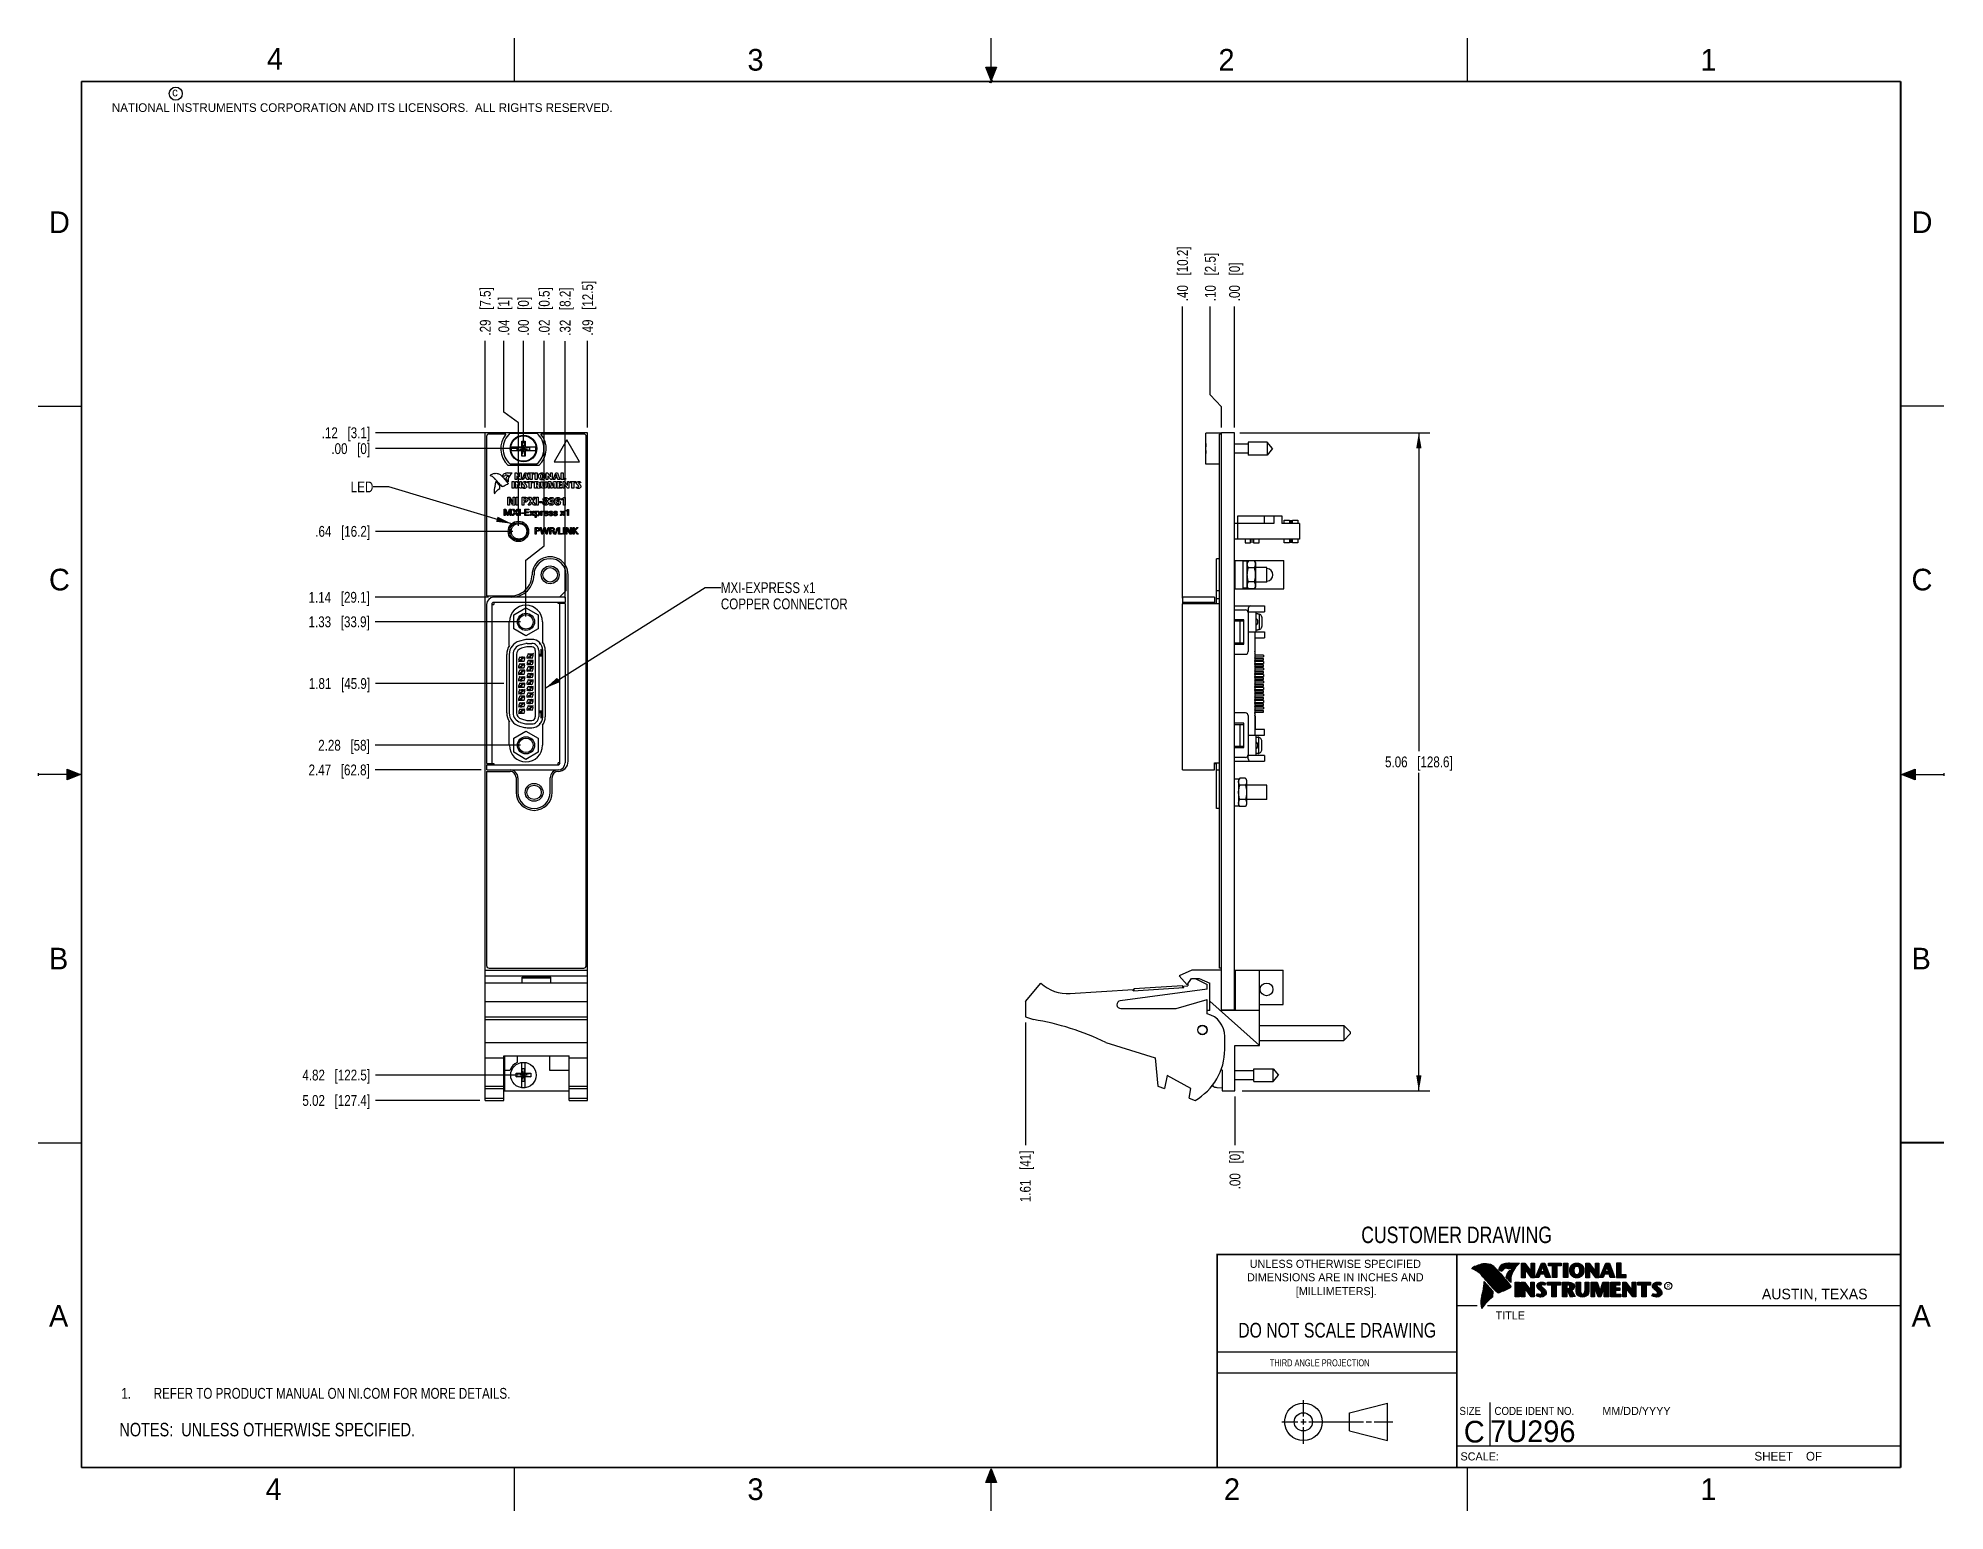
# Model space of a CAD drawing. Header units: inches. Extents: x 0 to 22, y 0 to 17.
import ezdxf

# ---------------------------------------------------------------- set-up
doc = ezdxf.new("R2010")
doc.units = ezdxf.units.IN
doc.header["$LTSCALE"] = 1.21
doc.header["$MEASUREMENT"] = 0
doc.layers.get('0').update_dxf_attribs({"linetype": 'CONTINUOUS'})
for name, color, linetype in [('02___PRT_ALL_AXES', 7, 'CONTINUOUS'), ('03___PRT_ALL_CURVES', 7, 'CONTINUOUS'), ('COSMETIC', 7, 'CONTINUOUS'), ('DATUMCURVES', 7, 'CONTINUOUS'), ('DETAIL', 7, 'CONTINUOUS'), ('DIMENSIONS', 7, 'CONTINUOUS')]:
    doc.layers.add(name, color=color, linetype=linetype)
doc.styles.get("Standard").update_dxf_attribs({"font": 'txt', "width": 0.8})
doc.styles.add('TEXTSTYLE_2', font='txt')
doc.styles.add('TEXTSTYLE_3', font='txt', dxfattribs={"width": 0.9})
doc.dimstyles.new('DIMSTYLE_1', dxfattribs={"dimtxt": 0.125, "dimasz": 0.18, "dimexe": 0.18, "dimexo": 0.0625, "dimgap": 0.09, "dimtad": 0, "dimtih": 1, "dimtoh": 1, "dimlfac": 0.666667, "dimzin": 4, "dimdsep": 46, "dimtxsty": 'STANDARD', "dimblk": '_FILLED', "dimblk1": '_FILLED', "dimblk2": '_FILLED', "dimcen": 0.09, "dimadec": 0, "dimazin": 0, "dimtp": 0.01, "dimtm": 0.01, "dimtfac": 1, "dimtofl": 0, "dimtmove": 0, "dimatfit": 3, "dimldrblk": '_FILLED', "dimfxl": 1, "dimtolj": 1, "dimtzin": 4, "dimarcsym": 0})
doc.dimstyles.new('DIMSTYLE_2', dxfattribs={"dimtxt": 0.125, "dimasz": 0.18, "dimexe": 0.18, "dimexo": 0.0625, "dimgap": 0.09, "dimtad": 0, "dimtih": 1, "dimtoh": 1, "dimlfac": 0.666667, "dimzin": 4, "dimdsep": 46, "dimtxsty": 'STANDARD', "dimblk": '_FILLED', "dimblk1": '_FILLED', "dimblk2": '_FILLED', "dimcen": 0.09, "dimadec": 0, "dimazin": 0, "dimtp": 0.01, "dimtm": 0.01, "dimtfac": 1, "dimtofl": 0, "dimtmove": 0, "dimatfit": 3, "dimldrblk": '_FILLED', "dimfxl": 1, "dimtolj": 1, "dimtzin": 4, "dimarcsym": 0})
doc.dimstyles.get("Standard").update_dxf_attribs({"dimtxt": 0.125, "dimasz": 0.18, "dimexe": 0.18, "dimexo": 0.0625, "dimgap": 0.09, "dimtad": 0, "dimtih": 1, "dimtoh": 1, "dimdec": 3, "dimzin": 4, "dimdsep": 46, "dimtxsty": 'STANDARD', "dimblk": '_FILLED', "dimblk1": '_FILLED', "dimblk2": '_FILLED', "dimcen": 0.09, "dimadec": 0, "dimazin": 0, "dimtol": 1, "dimtp": 0.01, "dimtm": 0.01, "dimtfac": 1, "dimtdec": 3, "dimtofl": 0, "dimtmove": 0, "dimatfit": 3, "dimldrblk": '_FILLED', "dimfxl": 1, "dimtolj": 1, "dimtzin": 4, "dimarcsym": 0})

msp = doc.modelspace()

# ---------------------------------------------------------------- texts
at = {"color": 2, "linetype": 'CONTINUOUS', "line_spacing_factor": 0.9}
for s, insert, char_height, width, attachment_point, style in [('4', (2.64, 16.887), 0.25, 0.25, 1, 'TEXTSTYLE_2'), ('3', (8.188, 16.875), 0.25, 0.25, 1, 'TEXTSTYLE_2'), ('2', (13.625, 16.875), 0.25, 0.25, 1, 'TEXTSTYLE_2'), ('1', (19.188, 16.875), 0.25, 0.25, 1, 'TEXTSTYLE_2'), ('c', (1.546, 16.428), 0.1, 0.1, 1, 'TEXTSTYLE_2'), ('NATIONAL INSTRUMENTS CORPORATION AND ITS LICENSORS.  ALL RIGHTS RESERVED.', (0.851, 16.248), 0.1, 7.3, 1, 'TEXTSTYLE_2'), ('D', (0.125, 15), 0.25, 0.25, 1, 'TEXTSTYLE_2'), ('D', (21.625, 15), 0.25, 0.25, 1, 'TEXTSTYLE_2'), ('C', (0.125, 10.875), 0.25, 0.25, 1, 'TEXTSTYLE_2'), ('C', (21.625, 10.875), 0.25, 0.25, 1, 'TEXTSTYLE_2'), ('B', (0.125, 6.5), 0.25, 0.25, 1, 'TEXTSTYLE_2'), ('B', (21.625, 6.5), 0.25, 0.25, 1, 'TEXTSTYLE_2'), ('UNLESS OTHERWISE SPECIFIED', (14.974, 2.898), 0.093, 2.418, 2, 'TEXTSTYLE_2'), ('DIMENSIONS ARE IN INCHES AND', (14.974, 2.743), 0.093, 2.604, 2, 'TEXTSTYLE_2'), ('[MILLIMETERS].', (14.984, 2.583), 0.093, 1.302, 2, 'TEXTSTYLE_2'), ('R', (18.797, 2.617), 0.0418, 0.04175, 1, 'TEXTSTYLE_2'), ('AUSTIN, TEXAS', (19.898, 2.564), 0.12158, 1.58049, 1, 'TEXTSTYLE_2'), ('A', (0.125, 2.375), 0.25, 0.25, 1, 'TEXTSTYLE_2'), ('TITLE', (16.824, 2.303), 0.093, 0.465, 1, 'TEXTSTYLE_2'), ('A', (21.625, 2.375), 0.25, 0.25, 1, 'TEXTSTYLE_2'), ('SIZE', (16.407, 1.2), 0.093, 0.3348, 1, 'TEXTSTYLE_3'), ('CODE IDENT NO.', (16.811, 1.2), 0.093, 1.1718, 1, 'TEXTSTYLE_3'), ('MM/DD/YYYY', (18.056, 1.2), 0.093, 0.93, 1, 'TEXTSTYLE_2'), ('SCALE:', (16.419, 0.675), 0.093, 0.558, 1, 'TEXTSTYLE_2'), ('SHEET    OF', (19.812, 0.681), 0.1, 1.1, 1, 'TEXTSTYLE_2'), ('4', (2.625, 0.375), 0.25, 0.25, 1, 'TEXTSTYLE_2'), ('3', (8.188, 0.375), 0.25, 0.25, 1, 'TEXTSTYLE_2'), ('2', (13.688, 0.375), 0.25, 0.25, 1, 'TEXTSTYLE_2'), ('1', (19.188, 0.375), 0.25, 0.25, 1, 'TEXTSTYLE_2')]:
    msp.add_mtext(s, dxfattribs=dict(at, insert=insert, char_height=char_height, width=width, attachment_point=attachment_point, style=style))
at = {"color": 7, "linetype": 'CONTINUOUS', "attachment_point": 2, "line_spacing_factor": 0.9}
for s, insert, char_height, width in [('CUSTOMER DRAWING', (16.374, 3.281), 0.19, 2.432), ('DO NOT SCALE DRAWING', (14.995, 2.17), 0.17, 2.72)]:
    msp.add_mtext(s, dxfattribs=dict(at, insert=insert, char_height=char_height, width=width))
at = {"color": 2, "linetype": 'CONTINUOUS', "insert": (14.218, 1.749), "char_height": 0.08, "width": 1.408, "attachment_point": 1, "line_spacing_factor": 0.9}
msp.add_mtext('THIRD ANGLE PROJECTION', dxfattribs=at)
at = {"color": 7, "linetype": 'CONTINUOUS', "char_height": 0.25, "line_spacing_factor": 0.9, "style": 'TEXTSTYLE_2'}
for s, insert, width, attachment_point in [('C', (16.578, 1.039), 0.25, 2), ('7U296', (16.761, 1.044), 1.25, 1)]:
    msp.add_mtext(s, dxfattribs=dict(at, insert=insert, width=width, attachment_point=attachment_point))
at = {"layer": 'DETAIL', "color": 2, "linetype": 'CONTINUOUS', "char_height": 0.125, "line_spacing_factor": 0.9}
for s, insert, width, attachment_point in [('LED', (3.869, 11.882), 0.3, 3), ('MXI-EXPRESS x1\\PCOPPER CONNECTOR', (7.881, 10.719), 1.6, 1)]:
    msp.add_mtext(s, dxfattribs=dict(at, insert=insert, width=width, attachment_point=attachment_point))

# ---------------------------------------------------------------- blocks, each defined once
blk = doc.blocks.new('*D0')
at = {"layer": 'DIMENSIONS', "color": 2, "linetype": 'CONTINUOUS'}
blk.add_line((6.281, 12.445), (3.894, 12.445), dxfattribs=at)
at = {"layer": 'DIMENSIONS', "color": 2, "linetype": 'CONTINUOUS', "insert": (3.831, 12.507), "char_height": 0.125, "width": 0.925, "attachment_point": 3, "line_spacing_factor": 0.9}
blk.add_mtext('.12{\\Ftxt.shx;\\W1.000000;\\H0.125000; }[3.1]', dxfattribs=at)
blk = doc.blocks.new('_FILLED')
at = {"color": 0, "linetype": 'BYBLOCK'}
blk.add_solid([(0, 0), (-1, 0.17), (-1, -0.17)], dxfattribs=at)
blk = doc.blocks.new('*D1')
at = {"layer": 'DIMENSIONS', "color": 2, "linetype": 'CONTINUOUS'}
blk.add_line((5.54, 12.262), (3.894, 12.262), dxfattribs=at)
at = {"layer": 'DIMENSIONS', "color": 2, "linetype": 'CONTINUOUS', "insert": (3.831, 12.324), "char_height": 0.125, "width": 0.725, "attachment_point": 3, "line_spacing_factor": 0.9}
blk.add_mtext('.00{\\Ftxt.shx;\\W1.000000;\\H0.125000; }[0]', dxfattribs=at)
blk = doc.blocks.new('*D2')
at = {"layer": 'DIMENSIONS', "color": 2, "linetype": 'CONTINUOUS'}
blk.add_line((5.481, 11.306), (3.894, 11.306), dxfattribs=at)
at = {"layer": 'DIMENSIONS', "color": 2, "linetype": 'CONTINUOUS', "insert": (3.831, 11.369), "char_height": 0.125, "width": 1.025, "attachment_point": 3, "line_spacing_factor": 0.9}
blk.add_mtext('.64{\\Ftxt.shx;\\W1.000000;\\H0.125000; }[16.2]', dxfattribs=at)
blk = doc.blocks.new('*D3')
at = {"layer": 'DIMENSIONS', "color": 2, "linetype": 'CONTINUOUS'}
blk.add_line((5.376, 9.55), (3.894, 9.55), dxfattribs=at)
at = {"layer": 'DIMENSIONS', "color": 2, "linetype": 'CONTINUOUS', "insert": (3.831, 9.612), "char_height": 0.125, "width": 1.125, "attachment_point": 3, "line_spacing_factor": 0.9}
blk.add_mtext('1.81{\\Ftxt.shx;\\W1.000000;\\H0.125000; }[45.9]', dxfattribs=at)
blk = doc.blocks.new('*D4')
at = {"layer": 'DIMENSIONS', "color": 2, "linetype": 'CONTINUOUS'}
blk.add_line((5.54, 5.03), (3.894, 5.03), dxfattribs=at)
at = {"layer": 'DIMENSIONS', "color": 2, "linetype": 'CONTINUOUS', "insert": (3.831, 5.093), "char_height": 0.125, "width": 1.225, "attachment_point": 3, "line_spacing_factor": 0.9}
blk.add_mtext('4.82{\\Ftxt.shx;\\W1.000000;\\H0.125000; }[122.5]', dxfattribs=at)
blk = doc.blocks.new('*D5')
at = {"layer": 'DIMENSIONS', "color": 2, "linetype": 'CONTINUOUS'}
blk.add_line((5.099, 4.738), (3.894, 4.738), dxfattribs=at)
at = {"layer": 'DIMENSIONS', "color": 2, "linetype": 'CONTINUOUS', "insert": (3.831, 4.8), "char_height": 0.125, "width": 1.225, "attachment_point": 3, "line_spacing_factor": 0.9}
blk.add_mtext('5.02{\\Ftxt.shx;\\W1.000000;\\H0.125000; }[127.4]', dxfattribs=at)
blk = doc.blocks.new('*D6')
at = {"layer": 'DIMENSIONS', "color": 2, "linetype": 'CONTINUOUS'}
blk.add_line((6.343, 12.507), (6.343, 13.504), dxfattribs=at)
at = {"layer": 'DIMENSIONS', "color": 2, "linetype": 'CONTINUOUS', "insert": (6.281, 13.566), "char_height": 0.125, "width": 1.025, "attachment_point": 1, "rotation": 90, "line_spacing_factor": 0.9}
blk.add_mtext('.49{\\Ftxt.shx;\\W1.000000;\\H0.125000; }[12.5]', dxfattribs=at)
blk = doc.blocks.new('*D7')
at = {"layer": 'DIMENSIONS', "color": 2, "linetype": 'CONTINUOUS'}
blk.add_line((5.602, 12.324), (5.602, 13.504), dxfattribs=at)
at = {"layer": 'DIMENSIONS', "color": 2, "linetype": 'CONTINUOUS', "insert": (5.54, 13.566), "char_height": 0.125, "width": 0.725, "attachment_point": 1, "rotation": 90, "line_spacing_factor": 0.9}
blk.add_mtext('.00{\\Ftxt.shx;\\W1.000000;\\H0.125000; }[0]', dxfattribs=at)
blk = doc.blocks.new('*D8')
at = {"layer": 'DIMENSIONS', "color": 2, "linetype": 'CONTINUOUS'}
for p, q in [((5.375, 12.682), (5.375, 13.504)), ((5.544, 12.56), (5.375, 12.682)), ((5.544, 11.369), (5.544, 12.56))]:
    blk.add_line(p, q, dxfattribs=at)
at = {"layer": 'DIMENSIONS', "color": 2, "linetype": 'CONTINUOUS', "insert": (5.313, 13.566), "char_height": 0.125, "width": 0.725, "attachment_point": 1, "rotation": 90, "line_spacing_factor": 0.9}
blk.add_mtext('.04{\\Ftxt.shx;\\W1.000000;\\H0.125000; }[1]', dxfattribs=at)
blk = doc.blocks.new('*D9')
at = {"layer": 'DIMENSIONS', "color": 2, "linetype": 'CONTINUOUS'}
blk.add_line((5.161, 12.507), (5.161, 13.504), dxfattribs=at)
at = {"layer": 'DIMENSIONS', "color": 2, "linetype": 'CONTINUOUS', "insert": (5.099, 13.566), "char_height": 0.125, "width": 0.925, "attachment_point": 1, "rotation": 90, "line_spacing_factor": 0.9}
blk.add_mtext('.29{\\Ftxt.shx;\\W1.000000;\\H0.125000; }[7.5]', dxfattribs=at)
blk = doc.blocks.new('*D10')
at = {"layer": 'DIMENSIONS', "color": 2, "linetype": 'CONTINUOUS'}
for p, q in [((5.842, 11.138), (5.842, 13.504)), ((5.631, 10.974), (5.842, 11.138)), ((5.631, 10.325), (5.631, 10.974))]:
    blk.add_line(p, q, dxfattribs=at)
at = {"layer": 'DIMENSIONS', "color": 2, "linetype": 'CONTINUOUS', "insert": (5.78, 13.566), "char_height": 0.125, "width": 0.925, "attachment_point": 1, "rotation": 90, "line_spacing_factor": 0.9}
blk.add_mtext('.02{\\Ftxt.shx;\\W1.000000;\\H0.125000; }[0.5]', dxfattribs=at)
blk = doc.blocks.new('*D11')
at = {"layer": 'DIMENSIONS', "color": 2, "linetype": 'CONTINUOUS'}
blk.add_line((5.197, 10.546), (3.891, 10.546), dxfattribs=at)
at = {"layer": 'DIMENSIONS', "color": 2, "linetype": 'CONTINUOUS', "insert": (3.828, 10.608), "char_height": 0.125, "width": 1.125, "attachment_point": 3, "line_spacing_factor": 0.9}
blk.add_mtext('1.14{\\Ftxt.shx;\\W1.000000;\\H0.125000; }[29.1]', dxfattribs=at)
blk = doc.blocks.new('*D12')
at = {"layer": 'DIMENSIONS', "color": 2, "linetype": 'CONTINUOUS'}
blk.add_line((5.568, 10.262), (3.891, 10.262), dxfattribs=at)
at = {"layer": 'DIMENSIONS', "color": 2, "linetype": 'CONTINUOUS', "insert": (3.828, 10.325), "char_height": 0.125, "width": 1.125, "attachment_point": 3, "line_spacing_factor": 0.9}
blk.add_mtext('1.33{\\Ftxt.shx;\\W1.000000;\\H0.125000; }[33.9]', dxfattribs=at)
blk = doc.blocks.new('*D13')
at = {"layer": 'DIMENSIONS', "color": 2, "linetype": 'CONTINUOUS'}
blk.add_line((5.568, 8.837), (3.891, 8.837), dxfattribs=at)
at = {"layer": 'DIMENSIONS', "color": 2, "linetype": 'CONTINUOUS', "insert": (3.828, 8.9), "char_height": 0.125, "width": 0.925, "attachment_point": 3, "line_spacing_factor": 0.9}
blk.add_mtext('2.28{\\Ftxt.shx;\\W1.000000;\\H0.125000; }[58]', dxfattribs=at)
blk = doc.blocks.new('*D14')
at = {"layer": 'DIMENSIONS', "color": 2, "linetype": 'CONTINUOUS'}
blk.add_line((5.115, 8.553), (3.891, 8.553), dxfattribs=at)
at = {"layer": 'DIMENSIONS', "color": 2, "linetype": 'CONTINUOUS', "insert": (3.828, 8.615), "char_height": 0.125, "width": 1.125, "attachment_point": 3, "line_spacing_factor": 0.9}
blk.add_mtext('2.47{\\Ftxt.shx;\\W1.000000;\\H0.125000; }[62.8]', dxfattribs=at)
blk = doc.blocks.new('*D15')
at = {"layer": 'DIMENSIONS', "color": 2, "linetype": 'CONTINUOUS'}
blk.add_line((6.084, 10.534), (6.084, 13.501), dxfattribs=at)
at = {"layer": 'DIMENSIONS', "color": 2, "linetype": 'CONTINUOUS', "insert": (6.021, 13.564), "char_height": 0.125, "width": 0.925, "attachment_point": 1, "rotation": 90, "line_spacing_factor": 0.9}
blk.add_mtext('.32{\\Ftxt.shx;\\W1.000000;\\H0.125000; }[8.2]', dxfattribs=at)
blk = doc.blocks.new('*D16')
at = {"layer": 'DIMENSIONS', "color": 2, "linetype": 'CONTINUOUS'}
blk.add_line((13.211, 10.534), (13.211, 13.901), dxfattribs=at)
at = {"layer": 'DIMENSIONS', "color": 2, "linetype": 'CONTINUOUS', "insert": (13.148, 13.963), "char_height": 0.125, "width": 1.025, "attachment_point": 1, "rotation": 90, "line_spacing_factor": 0.9}
blk.add_mtext('.40{\\Ftxt.shx;\\W1.000000;\\H0.125000; }[10.2]', dxfattribs=at)
blk = doc.blocks.new('*D17')
at = {"layer": 'DIMENSIONS', "color": 2, "linetype": 'CONTINUOUS'}
blk.add_line((13.811, 12.507), (13.811, 13.901), dxfattribs=at)
at = {"layer": 'DIMENSIONS', "color": 2, "linetype": 'CONTINUOUS', "insert": (13.748, 13.963), "char_height": 0.125, "width": 0.725, "attachment_point": 1, "rotation": 90, "line_spacing_factor": 0.9}
blk.add_mtext('.00{\\Ftxt.shx;\\W1.000000;\\H0.125000; }[0]', dxfattribs=at)
blk = doc.blocks.new('*D18')
at = {"layer": 'DIMENSIONS', "color": 2, "linetype": 'CONTINUOUS'}
for p, q in [((13.531, 12.882), (13.531, 13.901)), ((13.661, 12.744), (13.531, 12.882)), ((13.661, 12.507), (13.661, 12.744))]:
    blk.add_line(p, q, dxfattribs=at)
at = {"layer": 'DIMENSIONS', "color": 2, "linetype": 'CONTINUOUS', "insert": (13.469, 13.963), "char_height": 0.125, "width": 0.925, "attachment_point": 1, "rotation": 90, "line_spacing_factor": 0.9}
blk.add_mtext('.10{\\Ftxt.shx;\\W1.000000;\\H0.125000; }[2.5]', dxfattribs=at)
blk = doc.blocks.new('*D19')
at = {"layer": 'DIMENSIONS', "color": 2, "linetype": 'CONTINUOUS'}
blk.add_line((11.396, 5.638), (11.396, 4.221), dxfattribs=at)
at = {"layer": 'DIMENSIONS', "color": 2, "linetype": 'CONTINUOUS', "insert": (11.333, 4.158), "char_height": 0.125, "width": 0.925, "attachment_point": 3, "rotation": 90, "line_spacing_factor": 0.9}
blk.add_mtext('1.61{\\Ftxt.shx;\\W1.000000;\\H0.125000; }[41]', dxfattribs=at)
blk = doc.blocks.new('*D20')
at = {"layer": 'DIMENSIONS', "color": 2, "linetype": 'CONTINUOUS'}
blk.add_line((13.815, 4.785), (13.815, 4.221), dxfattribs=at)
at = {"layer": 'DIMENSIONS', "color": 2, "linetype": 'CONTINUOUS', "insert": (13.753, 4.158), "char_height": 0.125, "width": 0.725, "attachment_point": 3, "rotation": 90, "line_spacing_factor": 0.9}
blk.add_mtext('.00{\\Ftxt.shx;\\W1.000000;\\H0.125000; }[0]', dxfattribs=at)
blk = doc.blocks.new('*D21')
at = {"layer": 'DIMENSIONS', "color": 2, "linetype": 'CONTINUOUS'}
for p, q in [((13.873, 12.445), (16.063, 12.445)), ((15.938, 12.445), (15.938, 8.771)), ((15.938, 4.847), (15.938, 8.521)), ((13.897, 4.847), (16.063, 4.847))]:
    blk.add_line(p, q, dxfattribs=at)
at = {"layer": 'DIMENSIONS', "color": 2, "linetype": 'CONTINUOUS', "xscale": 0.18, "yscale": 0.18, "zscale": 0.18}
for p, rotation in [((15.938, 12.445), 90), ((15.938, 4.847), 270)]:
    blk.add_blockref('_FILLED', p, dxfattribs=dict(at, rotation=rotation))
at = {"layer": 'DIMENSIONS', "color": 2, "linetype": 'CONTINUOUS', "insert": (15.938, 8.708), "char_height": 0.125, "width": 1.225, "attachment_point": 2, "line_spacing_factor": 0.9}
blk.add_mtext('5.06{\\Ftxt.shx;\\W1.000000;\\H0.125000; }[128.6]', dxfattribs=at)
blk = doc.blocks.new('NOTES_HEADER_BL0', base_point=(3.1215, 0.9375))
at = {"layer": 'DETAIL', "color": 2, "linetype": 'CONTINUOUS', "width": 0.8}
blk.add_text('NOTES:  UNLESS OTHERWISE SPECIFIED.', height=0.156, dxfattribs=at).set_placement((0.9375, 0.8595))
blk = doc.blocks.new('CUSTOM_NOTE_BL1', base_point=(3.698, 1.356))
at = {"layer": 'DETAIL', "color": 2, "linetype": 'CONTINUOUS', "width": 0.8}
for s, p in [('1.', (0.96, 1.294)), ('REFER TO PRODUCT MANUAL ON NI.COM FOR MORE DETAILS.', (1.335, 1.294))]:
    blk.add_text(s, height=0.125, dxfattribs=at).set_placement(p)

# ---------------------------------------------------------------- dimensions: what is measured, and where the dimension line sits
at = {"layer": 'DIMENSIONS', "color": 2, "linetype": 'CONTINUOUS'}
for feature_location, offset, dtype, origin, picture, middle in [((13.211, 10.534), (0, 3.366), 1, (13.811, 12.445), '*D16', (13.211, 14.476)), ((13.661, 12.507), (-0.129, 1.394), 0, (13.811, 12.445), '*D18', (13.531, 14.426)), ((6.343, 12.507), (0, 0.997), 1, (5.602, 12.262), '*D6', (6.343, 14.079)), ((13.810762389, 12.507024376), (0, 1.393625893), 1, (13.810762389, 12.444524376), '*D17', (13.810762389, 14.325650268)), ((5.161, 12.507), (0, 0.997), 1, (5.602, 12.445), '*D9', (5.161, 14.029)), ((5.631, 10.325), (0.211, 3.179), 0, (5.602, 10.262), '*D10', (5.842, 14.029)), ((6.084, 10.534), (0, 2.967), 1, (5.602, 10.472), '*D15', (6.084, 14.026)), ((5.544, 11.369), (-0.169, 2.135), 0, (5.602, 11.306), '*D8', (5.375, 13.929)), ((5.602172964, 12.324024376), (0, 1.17989141), 1, (5.602172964, 12.261524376), '*D7', (5.602172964, 13.928915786)), ((6.281, 12.445), (-2.387, 0), 0, (5.602, 12.262), '*D0', (3.169, 12.445)), ((5.539672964, 12.261524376), (-1.645872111, 0), 0, (5.602172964, 12.261524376), '*D1', (3.268800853, 12.261524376)), ((5.54, 5.03), (-1.646, 0), 0, (5.602, 12.262), '*D4', (2.969, 5.03)), ((5.099, 4.738), (-1.205, 0), 0, (5.161, 12.262), '*D5', (2.969, 4.738)), ((5.197, 10.546), (-1.306, 0), 0, (5.259, 12.262), '*D11', (3.016, 10.546)), ((5.568, 10.262), (-1.677, 0), 0, (5.631, 12.262), '*D12', (3.016, 10.262)), ((5.115, 8.553), (-1.225, 0), 0, (5.178, 12.262), '*D14', (3.016, 8.553)), ((5.376, 9.55), (-1.482, 0), 0, (5.438, 12.262), '*D3', (3.019, 9.55)), ((5.481, 11.306), (-1.587, 0), 0, (5.544, 12.262), '*D2', (3.119, 11.306)), ((5.568, 8.837), (-1.677, 0), 0, (5.631, 12.262), '*D13', (3.116, 8.837)), ((11.396, 5.638), (0, -1.417), 1, (13.815, 4.847), '*D19', (11.508, 3.472)), ((13.815262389, 4.784659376), (0, -0.563941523), 1, (13.815262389, 4.847159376), '*D20', (13.904877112, 3.61691852))]:
    dim = msp.add_ordinate_dim(feature_location=feature_location, offset=offset, dtype=dtype, origin=origin, dimstyle='DIMSTYLE_1', dxfattribs=at)
    dim.commit()
    dim.dimension.update_dxf_attribs({"geometry": picture, "text_midpoint": middle})
dim = msp.add_linear_dim(base=(15.9384, 4.8472), p1=(13.8733, 12.4445), p2=(13.8973, 4.8472), angle=270, dimstyle='DIMSTYLE_2', dxfattribs=at)
dim.commit()
dim.dimension.update_dxf_attribs({"geometry": '*D21', "text_midpoint": (15.8134, 8.6458), "dimtype": 160})

# ---------------------------------------------------------------- hatches: boundary and pattern name
at = {"linetype": 'CONTINUOUS'}
for points in [[(11, 16.51), (10.938, 16.666), (11.062, 16.666)], [(0.334, 8.562), (0.49, 8.5), (0.334, 8.438)], [(21.666, 8.562), (21.666, 8.438), (21.51, 8.5)], [(10.938, 0.329), (11, 0.485), (11.062, 0.329)]]:
    msp.add_hatch(color=2, dxfattribs=at).paths.add_polyline_path(points)

# ---------------------------------------------------------------- linework, layer by layer
at = {"color": 2, "linetype": 'CONTINUOUS'}
for p, q in [((5.5, 16.5), (5.5, 17)), ((11, 16.485), (11, 17)), ((16.5, 16.5), (16.5, 17)), ((11, 16.51), (10.938, 16.666)), ((10.938, 16.666), (11.062, 16.666)), ((11.015, 16.515), (10.985, 16.485)), ((10.985, 16.485), (11, 16.515)), ((11.062, 16.666), (11, 16.51)), ((11, 16.485), (11.015, 16.515)), ((0, 12.75), (0.5, 12.75)), ((22, 12.75), (21.5, 12.75)), ((0, 8.515), (0, 8.485)), ((0.49, 8.5), (0, 8.5)), ((0.334, 8.438), (0.334, 8.562)), ((0.334, 8.562), (0.49, 8.5)), ((0.49, 8.5), (0.334, 8.438)), ((21.51, 8.5), (21.666, 8.562)), ((21.51, 8.5), (22, 8.5)), ((21.666, 8.438), (21.51, 8.5)), ((21.666, 8.562), (21.666, 8.438)), ((22, 8.515), (22, 8.485)), ((0, 4.25), (0.5, 4.25)), ((16.375, 2.96), (21.5, 2.96)), ((16.558, 2.796), (16.558, 2.799)), ((16.565, 2.794), (16.565, 2.803)), ((16.571, 2.791), (16.571, 2.808)), ((16.578, 2.788), (16.578, 2.812)), ((16.585, 2.785), (16.585, 2.815)), ((16.592, 2.781), (16.592, 2.819)), ((16.599, 2.778), (16.599, 2.822)), ((16.606, 2.774), (16.606, 2.825)), ((16.612, 2.77), (16.612, 2.828)), ((16.619, 2.765), (16.619, 2.83)), ((16.626, 2.76), (16.626, 2.832)), ((16.633, 2.755), (16.633, 2.835)), ((16.64, 2.749), (16.64, 2.837)), ((16.647, 2.743), (16.647, 2.839)), ((16.653, 2.737), (16.653, 2.84)), ((16.66, 2.729), (16.66, 2.842)), ((16.667, 2.722), (16.667, 2.844)), ((16.674, 2.715), (16.674, 2.845)), ((16.681, 2.707), (16.681, 2.846)), ((16.687, 2.699), (16.687, 2.847)), ((16.794, 2.533), (16.692, 2.649)), ((16.694, 2.692), (16.694, 2.847)), ((16.701, 2.684), (16.701, 2.847)), ((16.708, 2.676), (16.708, 2.847)), ((16.715, 2.669), (16.715, 2.847)), ((16.722, 2.661), (16.722, 2.846)), ((16.728, 2.653), (16.728, 2.846)), ((16.735, 2.645), (16.735, 2.844)), ((16.742, 2.637), (16.742, 2.843)), ((16.749, 2.629), (16.749, 2.842)), ((16.756, 2.62), (16.756, 2.84)), ((16.763, 2.612), (16.763, 2.838)), ((16.769, 2.605), (16.769, 2.835)), ((16.776, 2.597), (16.776, 2.832)), ((16.783, 2.589), (16.783, 2.828)), ((16.79, 2.581), (16.79, 2.824)), ((16.797, 2.574), (16.797, 2.819)), ((16.804, 2.567), (16.804, 2.814)), ((16.81, 2.559), (16.81, 2.807)), ((16.817, 2.552), (16.817, 2.8)), ((16.824, 2.545), (16.824, 2.792)), ((16.831, 2.538), (16.831, 2.785)), ((16.838, 2.531), (16.838, 2.778)), ((16.844, 2.526), (16.844, 2.771)), ((16.851, 2.523), (16.851, 2.764)), ((16.858, 2.522), (16.858, 2.757)), ((16.886, 2.766), (16.863, 2.794)), ((16.865, 2.524), (16.865, 2.749)), ((16.888, 2.772), (16.868, 2.795)), ((16.872, 2.791), (16.872, 2.809)), ((16.872, 2.527), (16.872, 2.742)), ((16.879, 2.783), (16.879, 2.821)), ((16.879, 2.53), (16.879, 2.735)), ((16.885, 2.775), (16.885, 2.828)), ((16.885, 2.533), (16.885, 2.727)), ((16.892, 2.775), (16.892, 2.833)), ((16.892, 2.536), (16.892, 2.719)), ((16.899, 2.779), (16.899, 2.837)), ((16.899, 2.539), (16.899, 2.71)), ((16.906, 2.784), (16.906, 2.841)), ((16.906, 2.542), (16.906, 2.702)), ((16.913, 2.79), (16.913, 2.844)), ((16.913, 2.545), (16.913, 2.694)), ((16.92, 2.797), (16.92, 2.846)), ((16.92, 2.548), (16.92, 2.686)), ((16.926, 2.802), (16.926, 2.848)), ((16.926, 2.551), (16.926, 2.677)), ((16.933, 2.805), (16.933, 2.849)), ((16.933, 2.554), (16.933, 2.669)), ((16.94, 2.808), (16.94, 2.85)), ((16.94, 2.557), (16.94, 2.661)), ((16.962, 2.68), (16.943, 2.701)), ((16.947, 2.808), (16.947, 2.851)), ((16.947, 2.561), (16.947, 2.653)), ((16.965, 2.683), (16.949, 2.701)), ((16.954, 2.807), (16.954, 2.852)), ((16.954, 2.696), (16.954, 2.711)), ((16.954, 2.564), (16.954, 2.644)), ((16.961, 2.805), (16.961, 2.852)), ((16.961, 2.688), (16.961, 2.727)), ((16.967, 2.803), (16.967, 2.853)), ((16.967, 2.68), (16.967, 2.744)), ((16.974, 2.803), (16.974, 2.854)), ((16.974, 2.672), (16.974, 2.757)), ((16.981, 2.802), (16.981, 2.854)), ((16.981, 2.664), (16.981, 2.763)), ((16.984, 2.859), (17.1, 2.861)), ((16.984, 2.854), (17.087, 2.856)), ((16.988, 2.802), (16.988, 2.854)), ((16.988, 2.656), (16.988, 2.767)), ((16.995, 2.802), (16.995, 2.854)), ((16.995, 2.675), (16.995, 2.768)), ((16.999, 2.637), (16.995, 2.642)), ((17.002, 2.801), (17.002, 2.854)), ((17.002, 2.719), (17.002, 2.769)), ((17.008, 2.796), (17.008, 2.855)), ((17.008, 2.739), (17.008, 2.77)), ((17.015, 2.755), (17.015, 2.855)), ((17.022, 2.769), (17.022, 2.855)), ((17.029, 2.782), (17.029, 2.855)), ((17.036, 2.793), (17.036, 2.855)), ((17.042, 2.804), (17.042, 2.855)), ((17.049, 2.813), (17.049, 2.855)), ((17.056, 2.822), (17.056, 2.855)), ((17.063, 2.83), (17.063, 2.855)), ((17.07, 2.838), (17.07, 2.855)), ((17.077, 2.845), (17.077, 2.856)), ((17.124, 2.859), (17.161, 2.859)), ((17.124, 2.691), (17.124, 2.859)), ((17.164, 2.691), (17.124, 2.691)), ((17.129, 2.854), (17.158, 2.854)), ((17.129, 2.696), (17.129, 2.854)), ((17.159, 2.696), (17.129, 2.696)), ((17.138, 2.696), (17.138, 2.854)), ((17.145, 2.696), (17.145, 2.854)), ((17.151, 2.696), (17.151, 2.854)), ((17.158, 2.854), (17.238, 2.749)), ((17.159, 2.804), (17.158, 2.854)), ((17.242, 2.696), (17.159, 2.804)), ((17.159, 2.804), (17.159, 2.696)), ((17.161, 2.859), (17.233, 2.764)), ((17.239, 2.691), (17.164, 2.79)), ((17.164, 2.79), (17.164, 2.691)), ((17.165, 2.797), (17.165, 2.846)), ((17.171, 2.788), (17.171, 2.837)), ((17.178, 2.779), (17.178, 2.828)), ((17.185, 2.77), (17.185, 2.82)), ((17.191, 2.762), (17.191, 2.811)), ((17.198, 2.753), (17.198, 2.802)), ((17.205, 2.744), (17.205, 2.793)), ((17.211, 2.736), (17.211, 2.784)), ((17.218, 2.727), (17.218, 2.776)), ((17.225, 2.718), (17.225, 2.767)), ((17.232, 2.71), (17.232, 2.758)), ((17.233, 2.859), (17.273, 2.859)), ((17.233, 2.764), (17.233, 2.859)), ((17.238, 2.854), (17.268, 2.854)), ((17.238, 2.749), (17.238, 2.854)), ((17.238, 2.701), (17.238, 2.749)), ((17.273, 2.691), (17.239, 2.691)), ((17.268, 2.696), (17.242, 2.696)), ((17.245, 2.696), (17.245, 2.854)), ((17.252, 2.696), (17.252, 2.854)), ((17.258, 2.696), (17.258, 2.854)), ((17.265, 2.696), (17.265, 2.854)), ((17.268, 2.854), (17.268, 2.696)), ((17.273, 2.859), (17.273, 2.691)), ((17.283, 2.692), (17.352, 2.859)), ((17.323, 2.692), (17.283, 2.692)), ((17.29, 2.696), (17.355, 2.854)), ((17.319, 2.696), (17.29, 2.696)), ((17.298, 2.696), (17.298, 2.716)), ((17.305, 2.696), (17.305, 2.732)), ((17.312, 2.696), (17.312, 2.749)), ((17.318, 2.696), (17.318, 2.765)), ((17.336, 2.736), (17.319, 2.696)), ((17.339, 2.732), (17.323, 2.692)), ((17.325, 2.71), (17.325, 2.781)), ((17.332, 2.727), (17.332, 2.798)), ((17.394, 2.736), (17.336, 2.736)), ((17.338, 2.736), (17.338, 2.814)), ((17.39, 2.732), (17.339, 2.732)), ((17.341, 2.753), (17.362, 2.823)), ((17.389, 2.753), (17.341, 2.753)), ((17.345, 2.767), (17.345, 2.83)), ((17.345, 2.736), (17.345, 2.753)), ((17.347, 2.758), (17.366, 2.818)), ((17.383, 2.758), (17.347, 2.758)), ((17.352, 2.859), (17.394, 2.859)), ((17.352, 2.788), (17.352, 2.847)), ((17.352, 2.736), (17.352, 2.753)), ((17.355, 2.854), (17.39, 2.854)), ((17.358, 2.81), (17.358, 2.854)), ((17.358, 2.736), (17.358, 2.753)), ((17.362, 2.823), (17.37, 2.823)), ((17.365, 2.823), (17.365, 2.854)), ((17.365, 2.736), (17.365, 2.753)), ((17.366, 2.818), (17.366, 2.818)), ((17.366, 2.818), (17.383, 2.758)), ((17.37, 2.823), (17.389, 2.753)), ((17.372, 2.817), (17.372, 2.854)), ((17.372, 2.736), (17.372, 2.753)), ((17.378, 2.792), (17.378, 2.854)), ((17.378, 2.736), (17.378, 2.753)), ((17.385, 2.768), (17.385, 2.854)), ((17.385, 2.736), (17.385, 2.753)), ((17.39, 2.854), (17.45, 2.696)), ((17.404, 2.692), (17.39, 2.732)), ((17.392, 2.736), (17.392, 2.851)), ((17.394, 2.859), (17.457, 2.692)), ((17.407, 2.696), (17.394, 2.736)), ((17.398, 2.723), (17.398, 2.833)), ((17.457, 2.692), (17.404, 2.692)), ((17.405, 2.703), (17.405, 2.816)), ((17.45, 2.696), (17.407, 2.696)), ((17.412, 2.696), (17.412, 2.798)), ((17.418, 2.696), (17.418, 2.781)), ((17.425, 2.696), (17.425, 2.763)), ((17.432, 2.696), (17.432, 2.745)), ((17.433, 2.859), (17.58, 2.859)), ((17.433, 2.828), (17.433, 2.859)), ((17.481, 2.828), (17.433, 2.828)), ((17.438, 2.854), (17.575, 2.854)), ((17.438, 2.833), (17.438, 2.854)), ((17.486, 2.833), (17.438, 2.833)), ((17.438, 2.696), (17.438, 2.728)), ((17.445, 2.833), (17.445, 2.854)), ((17.445, 2.696), (17.445, 2.71)), ((17.452, 2.833), (17.452, 2.854)), ((17.458, 2.833), (17.458, 2.854)), ((17.465, 2.833), (17.465, 2.854)), ((17.472, 2.833), (17.472, 2.854)), ((17.479, 2.833), (17.479, 2.854)), ((17.481, 2.692), (17.481, 2.828)), ((17.532, 2.692), (17.481, 2.692)), ((17.486, 2.833), (17.485, 2.854)), ((17.486, 2.696), (17.486, 2.833)), ((17.527, 2.696), (17.486, 2.696)), ((17.492, 2.696), (17.492, 2.854)), ((17.499, 2.696), (17.499, 2.854)), ((17.505, 2.696), (17.505, 2.854)), ((17.512, 2.696), (17.512, 2.854)), ((17.519, 2.696), (17.519, 2.854)), ((17.527, 2.833), (17.525, 2.854)), ((17.575, 2.833), (17.527, 2.833)), ((17.527, 2.833), (17.527, 2.696)), ((17.532, 2.833), (17.532, 2.854)), ((17.58, 2.828), (17.532, 2.828)), ((17.532, 2.828), (17.532, 2.692)), ((17.539, 2.833), (17.539, 2.854)), ((17.545, 2.833), (17.545, 2.854)), ((17.552, 2.833), (17.552, 2.854)), ((17.559, 2.833), (17.559, 2.854)), ((17.565, 2.833), (17.565, 2.854)), ((17.572, 2.833), (17.572, 2.854)), ((17.575, 2.854), (17.575, 2.833)), ((17.58, 2.859), (17.58, 2.828)), ((17.606, 2.859), (17.656, 2.859)), ((17.606, 2.692), (17.606, 2.859)), ((17.656, 2.692), (17.606, 2.692)), ((17.611, 2.854), (17.652, 2.854)), ((17.611, 2.696), (17.611, 2.854)), ((17.652, 2.696), (17.611, 2.696)), ((17.619, 2.696), (17.619, 2.854)), ((17.625, 2.696), (17.625, 2.854)), ((17.632, 2.696), (17.632, 2.854)), ((17.639, 2.696), (17.639, 2.854)), ((17.645, 2.696), (17.645, 2.854)), ((17.652, 2.854), (17.652, 2.696)), ((17.656, 2.859), (17.656, 2.692)), ((17.685, 2.787), (17.686, 2.79)), ((17.685, 2.784), (17.685, 2.787)), ((17.685, 2.78), (17.685, 2.784)), ((17.685, 2.777), (17.685, 2.78)), ((17.685, 2.774), (17.685, 2.777)), ((17.685, 2.77), (17.685, 2.774)), ((17.685, 2.767), (17.685, 2.77)), ((17.686, 2.763), (17.685, 2.767)), ((17.686, 2.793), (17.687, 2.796)), ((17.686, 2.79), (17.686, 2.793)), ((17.686, 2.76), (17.686, 2.763)), ((17.687, 2.757), (17.686, 2.76)), ((17.687, 2.796), (17.688, 2.799)), ((17.688, 2.753), (17.687, 2.757)), ((17.688, 2.802), (17.689, 2.805)), ((17.688, 2.799), (17.688, 2.802)), ((17.689, 2.75), (17.688, 2.753)), ((17.689, 2.805), (17.69, 2.808)), ((17.69, 2.747), (17.689, 2.75)), ((17.69, 2.808), (17.692, 2.811)), ((17.691, 2.744), (17.69, 2.808)), ((17.691, 2.744), (17.69, 2.747)), ((17.692, 2.741), (17.691, 2.744)), ((17.692, 2.811), (17.693, 2.813)), ((17.693, 2.738), (17.692, 2.741)), ((17.693, 2.813), (17.694, 2.816)), ((17.694, 2.735), (17.693, 2.738)), ((17.694, 2.816), (17.696, 2.819)), ((17.696, 2.733), (17.694, 2.735)), ((17.696, 2.819), (17.697, 2.821)), ((17.697, 2.73), (17.696, 2.733)), ((17.697, 2.821), (17.699, 2.824)), ((17.697, 2.73), (17.697, 2.821)), ((17.699, 2.728), (17.697, 2.73)), ((17.699, 2.824), (17.701, 2.826)), ((17.7, 2.725), (17.699, 2.728)), ((17.702, 2.723), (17.7, 2.725)), ((17.701, 2.826), (17.703, 2.828)), ((17.704, 2.72), (17.702, 2.723)), ((17.703, 2.828), (17.705, 2.831)), ((17.704, 2.72), (17.705, 2.831)), ((17.706, 2.718), (17.704, 2.72)), ((17.705, 2.831), (17.707, 2.833)), ((17.708, 2.716), (17.706, 2.718)), ((17.707, 2.833), (17.709, 2.835)), ((17.71, 2.714), (17.708, 2.716)), ((17.709, 2.835), (17.711, 2.837)), ((17.71, 2.714), (17.711, 2.837)), ((17.712, 2.712), (17.71, 2.714)), ((17.711, 2.837), (17.714, 2.839)), ((17.715, 2.71), (17.712, 2.712)), ((17.714, 2.839), (17.716, 2.841)), ((17.717, 2.708), (17.715, 2.71)), ((17.716, 2.841), (17.719, 2.843)), ((17.717, 2.708), (17.719, 2.843)), ((17.719, 2.707), (17.717, 2.708)), ((17.719, 2.843), (17.721, 2.844)), ((17.722, 2.705), (17.719, 2.707)), ((17.721, 2.844), (17.724, 2.846)), ((17.725, 2.704), (17.722, 2.705)), ((17.724, 2.846), (17.726, 2.847)), ((17.725, 2.704), (17.724, 2.846)), ((17.727, 2.702), (17.725, 2.704)), ((17.726, 2.847), (17.729, 2.849)), ((17.727, 2.79), (17.728, 2.792)), ((17.727, 2.788), (17.727, 2.79)), ((17.727, 2.786), (17.727, 2.788)), ((17.727, 2.783), (17.727, 2.786)), ((17.727, 2.781), (17.727, 2.783)), ((17.727, 2.779), (17.727, 2.781)), ((17.727, 2.777), (17.727, 2.779)), ((17.727, 2.774), (17.727, 2.777)), ((17.727, 2.772), (17.727, 2.774)), ((17.727, 2.77), (17.727, 2.772)), ((17.727, 2.767), (17.727, 2.77)), ((17.727, 2.765), (17.727, 2.767)), ((17.727, 2.763), (17.727, 2.765)), ((17.728, 2.761), (17.727, 2.763)), ((17.73, 2.701), (17.727, 2.702)), ((17.728, 2.796), (17.729, 2.798)), ((17.728, 2.794), (17.728, 2.796)), ((17.728, 2.792), (17.728, 2.794)), ((17.728, 2.758), (17.728, 2.761)), ((17.728, 2.756), (17.728, 2.758)), ((17.729, 2.754), (17.728, 2.756)), ((17.729, 2.849), (17.731, 2.85)), ((17.729, 2.802), (17.73, 2.803)), ((17.729, 2.8), (17.729, 2.802)), ((17.729, 2.798), (17.729, 2.8)), ((17.729, 2.752), (17.729, 2.754)), ((17.73, 2.75), (17.729, 2.752)), ((17.73, 2.805), (17.731, 2.807)), ((17.73, 2.803), (17.73, 2.805)), ((17.73, 2.748), (17.73, 2.75)), ((17.731, 2.747), (17.73, 2.748)), ((17.73, 2.701), (17.73, 2.747)), ((17.733, 2.7), (17.73, 2.701)), ((17.731, 2.85), (17.734, 2.851)), ((17.731, 2.807), (17.731, 2.85)), ((17.731, 2.807), (17.732, 2.808)), ((17.731, 2.745), (17.731, 2.747)), ((17.732, 2.743), (17.731, 2.745)), ((17.732, 2.81), (17.733, 2.812)), ((17.732, 2.808), (17.732, 2.81)), ((17.732, 2.741), (17.732, 2.743)), ((17.733, 2.74), (17.732, 2.741)), ((17.733, 2.812), (17.734, 2.813)), ((17.734, 2.738), (17.733, 2.74)), ((17.736, 2.699), (17.733, 2.7)), ((17.734, 2.851), (17.737, 2.852)), ((17.734, 2.813), (17.735, 2.815)), ((17.735, 2.737), (17.734, 2.738)), ((17.735, 2.816), (17.736, 2.818)), ((17.735, 2.815), (17.735, 2.816)), ((17.736, 2.735), (17.735, 2.737)), ((17.736, 2.818), (17.737, 2.819)), ((17.736, 2.734), (17.736, 2.735)), ((17.737, 2.732), (17.736, 2.734)), ((17.739, 2.698), (17.736, 2.699)), ((17.737, 2.852), (17.74, 2.853)), ((17.737, 2.819), (17.737, 2.852)), ((17.737, 2.819), (17.738, 2.821)), ((17.738, 2.731), (17.737, 2.732)), ((17.738, 2.821), (17.74, 2.822)), ((17.74, 2.73), (17.738, 2.731)), ((17.739, 2.698), (17.738, 2.731)), ((17.742, 2.697), (17.739, 2.698)), ((17.74, 2.853), (17.743, 2.853)), ((17.74, 2.822), (17.741, 2.823)), ((17.741, 2.728), (17.74, 2.73)), ((17.741, 2.823), (17.742, 2.824)), ((17.742, 2.727), (17.741, 2.728)), ((17.742, 2.824), (17.743, 2.825)), ((17.743, 2.726), (17.742, 2.727)), ((17.746, 2.697), (17.742, 2.697)), ((17.743, 2.853), (17.746, 2.854)), ((17.743, 2.825), (17.745, 2.826)), ((17.745, 2.725), (17.743, 2.726)), ((17.745, 2.826), (17.746, 2.827)), ((17.746, 2.724), (17.745, 2.725)), ((17.746, 2.854), (17.749, 2.855)), ((17.746, 2.827), (17.746, 2.854)), ((17.746, 2.827), (17.747, 2.828)), ((17.748, 2.723), (17.746, 2.724)), ((17.746, 2.697), (17.746, 2.724)), ((17.749, 2.696), (17.746, 2.697)), ((17.747, 2.828), (17.749, 2.828)), ((17.749, 2.722), (17.748, 2.723)), ((17.749, 2.855), (17.752, 2.855)), ((17.749, 2.828), (17.75, 2.829)), ((17.751, 2.722), (17.749, 2.722)), ((17.752, 2.696), (17.749, 2.696)), ((17.75, 2.829), (17.752, 2.83)), ((17.752, 2.721), (17.751, 2.722)), ((17.752, 2.855), (17.755, 2.855)), ((17.752, 2.83), (17.752, 2.855)), ((17.752, 2.83), (17.753, 2.83)), ((17.754, 2.721), (17.752, 2.721)), ((17.752, 2.696), (17.752, 2.721)), ((17.756, 2.695), (17.752, 2.696)), ((17.753, 2.83), (17.755, 2.831)), ((17.755, 2.72), (17.754, 2.721)), ((17.755, 2.855), (17.758, 2.856)), ((17.755, 2.831), (17.757, 2.831)), ((17.757, 2.72), (17.755, 2.72)), ((17.759, 2.695), (17.756, 2.695)), ((17.757, 2.831), (17.758, 2.831)), ((17.759, 2.72), (17.757, 2.72)), ((17.758, 2.856), (17.762, 2.856)), ((17.758, 2.831), (17.76, 2.831)), ((17.759, 2.831), (17.759, 2.856)), ((17.761, 2.72), (17.759, 2.72)), ((17.759, 2.695), (17.759, 2.72)), ((17.763, 2.695), (17.759, 2.695)), ((17.76, 2.831), (17.762, 2.831)), ((17.762, 2.72), (17.761, 2.72)), ((17.762, 2.856), (17.765, 2.856)), ((17.762, 2.831), (17.764, 2.831)), ((17.764, 2.72), (17.762, 2.72)), ((17.766, 2.695), (17.763, 2.695)), ((17.764, 2.831), (17.765, 2.831)), ((17.766, 2.72), (17.764, 2.72)), ((17.765, 2.856), (17.768, 2.855)), ((17.765, 2.831), (17.767, 2.831)), ((17.768, 2.72), (17.766, 2.72)), ((17.766, 2.695), (17.766, 2.72)), ((17.769, 2.695), (17.766, 2.695)), ((17.767, 2.831), (17.769, 2.83)), ((17.768, 2.855), (17.771, 2.855)), ((17.768, 2.831), (17.768, 2.855)), ((17.769, 2.721), (17.768, 2.72)), ((17.769, 2.83), (17.77, 2.83)), ((17.771, 2.721), (17.769, 2.721)), ((17.772, 2.696), (17.769, 2.695)), ((17.77, 2.83), (17.772, 2.829)), ((17.771, 2.855), (17.774, 2.855)), ((17.773, 2.722), (17.771, 2.721)), ((17.772, 2.829), (17.773, 2.829)), ((17.772, 2.696), (17.773, 2.722)), ((17.776, 2.696), (17.772, 2.696)), ((17.773, 2.829), (17.775, 2.828)), ((17.774, 2.722), (17.773, 2.722)), ((17.774, 2.855), (17.777, 2.854)), ((17.774, 2.829), (17.774, 2.855)), ((17.776, 2.723), (17.774, 2.722)), ((17.775, 2.828), (17.776, 2.828)), ((17.776, 2.828), (17.778, 2.827)), ((17.777, 2.724), (17.776, 2.723)), ((17.779, 2.697), (17.776, 2.696)), ((17.777, 2.854), (17.78, 2.854)), ((17.778, 2.725), (17.777, 2.724)), ((17.778, 2.827), (17.779, 2.826)), ((17.78, 2.726), (17.778, 2.725)), ((17.779, 2.826), (17.78, 2.825)), ((17.779, 2.697), (17.779, 2.725)), ((17.782, 2.697), (17.779, 2.697)), ((17.78, 2.854), (17.783, 2.853)), ((17.78, 2.825), (17.78, 2.854)), ((17.78, 2.825), (17.782, 2.824)), ((17.781, 2.727), (17.78, 2.726)), ((17.782, 2.728), (17.781, 2.727)), ((17.782, 2.824), (17.783, 2.823)), ((17.784, 2.729), (17.782, 2.728)), ((17.785, 2.698), (17.782, 2.697)), ((17.783, 2.853), (17.786, 2.852)), ((17.783, 2.823), (17.784, 2.822)), ((17.784, 2.822), (17.785, 2.821)), ((17.785, 2.73), (17.784, 2.729)), ((17.785, 2.821), (17.786, 2.82)), ((17.786, 2.731), (17.785, 2.73)), ((17.788, 2.699), (17.785, 2.698)), ((17.786, 2.852), (17.789, 2.851)), ((17.787, 2.819), (17.786, 2.852)), ((17.786, 2.82), (17.787, 2.819)), ((17.787, 2.733), (17.786, 2.731)), ((17.787, 2.819), (17.788, 2.817)), ((17.788, 2.734), (17.787, 2.733)), ((17.788, 2.817), (17.789, 2.816)), ((17.789, 2.737), (17.788, 2.735)), ((17.788, 2.735), (17.788, 2.734)), ((17.788, 2.699), (17.788, 2.734)), ((17.791, 2.7), (17.788, 2.699)), ((17.789, 2.851), (17.792, 2.85)), ((17.789, 2.816), (17.789, 2.815)), ((17.789, 2.815), (17.79, 2.813)), ((17.79, 2.739), (17.789, 2.737)), ((17.79, 2.813), (17.791, 2.812)), ((17.791, 2.74), (17.79, 2.739)), ((17.791, 2.812), (17.791, 2.81)), ((17.791, 2.81), (17.792, 2.808)), ((17.792, 2.743), (17.791, 2.742)), ((17.791, 2.742), (17.791, 2.74)), ((17.794, 2.701), (17.791, 2.7)), ((17.792, 2.85), (17.795, 2.849)), ((17.793, 2.806), (17.792, 2.85)), ((17.792, 2.808), (17.793, 2.807)), ((17.793, 2.745), (17.792, 2.743)), ((17.793, 2.807), (17.793, 2.805)), ((17.793, 2.805), (17.794, 2.803)), ((17.794, 2.749), (17.793, 2.747)), ((17.794, 2.701), (17.793, 2.747)), ((17.793, 2.747), (17.793, 2.745)), ((17.794, 2.803), (17.794, 2.801)), ((17.794, 2.801), (17.795, 2.799)), ((17.795, 2.753), (17.794, 2.751)), ((17.794, 2.751), (17.794, 2.749)), ((17.797, 2.702), (17.794, 2.701)), ((17.795, 2.849), (17.798, 2.847)), ((17.795, 2.799), (17.795, 2.797)), ((17.795, 2.797), (17.796, 2.795)), ((17.796, 2.757), (17.795, 2.755)), ((17.795, 2.755), (17.795, 2.753)), ((17.796, 2.795), (17.796, 2.793)), ((17.796, 2.793), (17.796, 2.79)), ((17.796, 2.79), (17.796, 2.788)), ((17.796, 2.788), (17.797, 2.786)), ((17.797, 2.765), (17.796, 2.763)), ((17.796, 2.763), (17.796, 2.761)), ((17.796, 2.761), (17.796, 2.759)), ((17.796, 2.759), (17.796, 2.757)), ((17.797, 2.786), (17.797, 2.783)), ((17.797, 2.783), (17.797, 2.781)), ((17.797, 2.781), (17.797, 2.779)), ((17.797, 2.779), (17.797, 2.777)), ((17.797, 2.777), (17.797, 2.774)), ((17.797, 2.774), (17.797, 2.772)), ((17.797, 2.772), (17.797, 2.77)), ((17.797, 2.77), (17.797, 2.767)), ((17.797, 2.767), (17.797, 2.765)), ((17.8, 2.704), (17.797, 2.702)), ((17.798, 2.847), (17.8, 2.846)), ((17.8, 2.846), (17.803, 2.844)), ((17.8, 2.704), (17.8, 2.846)), ((17.802, 2.705), (17.8, 2.704)), ((17.805, 2.707), (17.802, 2.705)), ((17.803, 2.844), (17.806, 2.843)), ((17.807, 2.709), (17.805, 2.707)), ((17.806, 2.843), (17.808, 2.841)), ((17.807, 2.709), (17.808, 2.841)), ((17.81, 2.711), (17.807, 2.709)), ((17.808, 2.841), (17.81, 2.839)), ((17.81, 2.839), (17.813, 2.837)), ((17.812, 2.712), (17.81, 2.711)), ((17.814, 2.714), (17.812, 2.712)), ((17.813, 2.837), (17.815, 2.835)), ((17.814, 2.714), (17.813, 2.837)), ((17.816, 2.717), (17.814, 2.714)), ((17.815, 2.835), (17.817, 2.833)), ((17.818, 2.719), (17.816, 2.717)), ((17.817, 2.833), (17.819, 2.831)), ((17.82, 2.721), (17.818, 2.719)), ((17.819, 2.831), (17.821, 2.829)), ((17.82, 2.721), (17.821, 2.829)), ((17.822, 2.723), (17.82, 2.721)), ((17.821, 2.829), (17.823, 2.826)), ((17.824, 2.726), (17.822, 2.723)), ((17.823, 2.826), (17.825, 2.824)), ((17.826, 2.728), (17.824, 2.726)), ((17.825, 2.824), (17.826, 2.821)), ((17.826, 2.821), (17.828, 2.819)), ((17.827, 2.731), (17.826, 2.728)), ((17.827, 2.731), (17.828, 2.819)), ((17.829, 2.733), (17.827, 2.731)), ((17.828, 2.819), (17.829, 2.816)), ((17.829, 2.816), (17.831, 2.814)), ((17.83, 2.736), (17.829, 2.733)), ((17.831, 2.739), (17.83, 2.736)), ((17.831, 2.814), (17.832, 2.811)), ((17.833, 2.742), (17.831, 2.739)), ((17.832, 2.811), (17.833, 2.808)), ((17.833, 2.808), (17.834, 2.805)), ((17.834, 2.745), (17.833, 2.742)), ((17.834, 2.805), (17.835, 2.802)), ((17.835, 2.748), (17.834, 2.805)), ((17.835, 2.748), (17.834, 2.745)), ((17.835, 2.802), (17.836, 2.799)), ((17.836, 2.75), (17.835, 2.748)), ((17.836, 2.799), (17.837, 2.796)), ((17.837, 2.757), (17.836, 2.754)), ((17.836, 2.754), (17.836, 2.75)), ((17.837, 2.796), (17.837, 2.793)), ((17.837, 2.793), (17.838, 2.79)), ((17.838, 2.76), (17.837, 2.757)), ((17.838, 2.79), (17.838, 2.786)), ((17.838, 2.786), (17.839, 2.783)), ((17.839, 2.77), (17.838, 2.766)), ((17.838, 2.766), (17.838, 2.763)), ((17.838, 2.763), (17.838, 2.76)), ((17.839, 2.783), (17.839, 2.78)), ((17.839, 2.78), (17.839, 2.776)), ((17.839, 2.776), (17.839, 2.773)), ((17.839, 2.773), (17.839, 2.77)), ((17.867, 2.859), (17.904, 2.859)), ((17.867, 2.691), (17.867, 2.859)), ((17.907, 2.691), (17.867, 2.691)), ((17.872, 2.854), (17.901, 2.854)), ((17.872, 2.696), (17.872, 2.854)), ((17.902, 2.696), (17.872, 2.696)), ((17.879, 2.696), (17.879, 2.854)), ((17.887, 2.696), (17.887, 2.854)), ((17.894, 2.696), (17.894, 2.854)), ((17.899, 2.854), (17.902, 2.804)), ((17.901, 2.854), (17.981, 2.749)), ((17.985, 2.696), (17.902, 2.804)), ((17.902, 2.804), (17.902, 2.696)), ((17.904, 2.859), (17.976, 2.764)), ((17.906, 2.799), (17.906, 2.849)), ((17.982, 2.691), (17.907, 2.79)), ((17.907, 2.79), (17.907, 2.691)), ((17.912, 2.79), (17.912, 2.84)), ((17.919, 2.782), (17.919, 2.831)), ((17.926, 2.773), (17.926, 2.822)), ((17.932, 2.764), (17.932, 2.814)), ((17.939, 2.756), (17.939, 2.805)), ((17.946, 2.747), (17.946, 2.796)), ((17.952, 2.738), (17.952, 2.787)), ((17.959, 2.73), (17.959, 2.778)), ((17.966, 2.721), (17.966, 2.77)), ((17.972, 2.712), (17.972, 2.761)), ((17.976, 2.859), (18.016, 2.859)), ((17.976, 2.764), (17.976, 2.859)), ((17.979, 2.704), (17.981, 2.749)), ((17.981, 2.854), (18.011, 2.854)), ((17.981, 2.749), (17.981, 2.854)), ((18.016, 2.691), (17.982, 2.691)), ((18.011, 2.696), (17.985, 2.696)), ((17.986, 2.695), (17.986, 2.854)), ((17.993, 2.696), (17.993, 2.854)), ((17.999, 2.696), (17.999, 2.854)), ((18.006, 2.696), (18.006, 2.854)), ((18.011, 2.854), (18.011, 2.696)), ((18.016, 2.859), (18.016, 2.691)), ((18.026, 2.692), (18.095, 2.859)), ((18.066, 2.692), (18.026, 2.692)), ((18.033, 2.696), (18.098, 2.854)), ((18.063, 2.696), (18.033, 2.696)), ((18.039, 2.696), (18.039, 2.711)), ((18.046, 2.696), (18.046, 2.727)), ((18.053, 2.696), (18.053, 2.743)), ((18.059, 2.696), (18.059, 2.76)), ((18.079, 2.736), (18.063, 2.696)), ((18.066, 2.705), (18.066, 2.776)), ((18.082, 2.732), (18.066, 2.692)), ((18.073, 2.721), (18.073, 2.792)), ((18.079, 2.736), (18.079, 2.809)), ((18.137, 2.736), (18.079, 2.736)), ((18.134, 2.732), (18.082, 2.732)), ((18.084, 2.753), (18.105, 2.823)), ((18.132, 2.753), (18.084, 2.753)), ((18.086, 2.736), (18.086, 2.825)), ((18.091, 2.758), (18.109, 2.818)), ((18.126, 2.758), (18.091, 2.758)), ((18.093, 2.781), (18.093, 2.841)), ((18.093, 2.736), (18.093, 2.753)), ((18.095, 2.859), (18.137, 2.859)), ((18.098, 2.854), (18.134, 2.854)), ((18.099, 2.803), (18.099, 2.854)), ((18.099, 2.736), (18.099, 2.753)), ((18.105, 2.823), (18.113, 2.823)), ((18.106, 2.823), (18.106, 2.854)), ((18.106, 2.736), (18.106, 2.753)), ((18.109, 2.818), (18.109, 2.818)), ((18.109, 2.818), (18.126, 2.758)), ((18.113, 2.823), (18.113, 2.854)), ((18.113, 2.823), (18.132, 2.753)), ((18.113, 2.736), (18.113, 2.753)), ((18.119, 2.8), (18.119, 2.854)), ((18.119, 2.736), (18.119, 2.753)), ((18.126, 2.776), (18.126, 2.854)), ((18.126, 2.736), (18.126, 2.753)), ((18.133, 2.736), (18.133, 2.854)), ((18.134, 2.854), (18.193, 2.696)), ((18.147, 2.692), (18.134, 2.732)), ((18.137, 2.859), (18.201, 2.692)), ((18.151, 2.696), (18.137, 2.736)), ((18.139, 2.729), (18.139, 2.839)), ((18.146, 2.71), (18.146, 2.821)), ((18.201, 2.692), (18.147, 2.692)), ((18.193, 2.696), (18.151, 2.696)), ((18.153, 2.696), (18.153, 2.804)), ((18.159, 2.696), (18.159, 2.786)), ((18.166, 2.696), (18.166, 2.769)), ((18.173, 2.696), (18.173, 2.751)), ((18.179, 2.696), (18.179, 2.733)), ((18.186, 2.696), (18.186, 2.716)), ((18.272, 2.859), (18.221, 2.859)), ((18.221, 2.859), (18.221, 2.692)), ((18.221, 2.692), (18.333, 2.692)), ((18.267, 2.854), (18.226, 2.854)), ((18.226, 2.854), (18.226, 2.696)), ((18.226, 2.696), (18.328, 2.696)), ((18.233, 2.696), (18.233, 2.854)), ((18.24, 2.696), (18.24, 2.854)), ((18.246, 2.696), (18.246, 2.854)), ((18.253, 2.696), (18.253, 2.854)), ((18.26, 2.696), (18.26, 2.854)), ((18.266, 2.696), (18.266, 2.718)), ((18.267, 2.718), (18.267, 2.854)), ((18.328, 2.718), (18.267, 2.718)), ((18.272, 2.723), (18.272, 2.859)), ((18.333, 2.723), (18.272, 2.723)), ((18.273, 2.696), (18.273, 2.718)), ((18.28, 2.696), (18.28, 2.718)), ((18.286, 2.696), (18.286, 2.718)), ((18.293, 2.696), (18.293, 2.718)), ((18.3, 2.696), (18.3, 2.718)), ((18.306, 2.696), (18.306, 2.718)), ((18.313, 2.696), (18.313, 2.718)), ((18.32, 2.696), (18.32, 2.718)), ((18.328, 2.696), (18.328, 2.718)), ((18.333, 2.692), (18.333, 2.723)), ((18.677, 2.639), (18.695, 2.641)), ((18.695, 2.641), (18.707, 2.64)), ((16.667, 2.348), (16.667, 2.477)), ((16.674, 2.358), (16.674, 2.498)), ((16.681, 2.368), (16.681, 2.52)), ((16.687, 2.377), (16.687, 2.55)), ((16.694, 2.386), (16.694, 2.603)), ((16.789, 2.531), (16.696, 2.637)), ((16.701, 2.394), (16.701, 2.631)), ((16.708, 2.402), (16.708, 2.623)), ((16.715, 2.409), (16.715, 2.616)), ((16.722, 2.416), (16.722, 2.608)), ((16.728, 2.423), (16.728, 2.6)), ((16.735, 2.43), (16.735, 2.592)), ((16.742, 2.436), (16.742, 2.585)), ((16.749, 2.442), (16.749, 2.577)), ((16.756, 2.448), (16.756, 2.569)), ((16.763, 2.454), (16.763, 2.561)), ((16.769, 2.459), (16.769, 2.554)), ((16.776, 2.464), (16.776, 2.546)), ((16.783, 2.469), (16.783, 2.538)), ((16.788, 2.473), (16.789, 2.531)), ((16.793, 2.47), (16.794, 2.533)), ((16.961, 2.567), (16.961, 2.636)), ((16.967, 2.571), (16.967, 2.628)), ((16.974, 2.574), (16.974, 2.62)), ((16.981, 2.578), (16.981, 2.611)), ((16.988, 2.581), (16.988, 2.603)), ((16.995, 2.585), (16.995, 2.595)), ((17.048, 2.638), (17.099, 2.638)), ((17.048, 2.471), (17.048, 2.638)), ((17.099, 2.471), (17.048, 2.471)), ((17.053, 2.633), (17.094, 2.633)), ((17.053, 2.476), (17.053, 2.633)), ((17.094, 2.476), (17.053, 2.476)), ((17.058, 2.476), (17.058, 2.633)), ((17.064, 2.476), (17.064, 2.633)), ((17.071, 2.476), (17.071, 2.633)), ((17.078, 2.476), (17.078, 2.633)), ((17.084, 2.476), (17.084, 2.633)), ((17.091, 2.476), (17.091, 2.633)), ((17.094, 2.633), (17.094, 2.476)), ((17.099, 2.638), (17.099, 2.471)), ((17.12, 2.638), (17.157, 2.638)), ((17.12, 2.471), (17.12, 2.638)), ((17.16, 2.471), (17.12, 2.471)), ((17.125, 2.634), (17.155, 2.634)), ((17.125, 2.476), (17.125, 2.634)), ((17.155, 2.476), (17.125, 2.476)), ((17.131, 2.476), (17.131, 2.634)), ((17.138, 2.476), (17.138, 2.634)), ((17.144, 2.476), (17.144, 2.634)), ((17.151, 2.476), (17.151, 2.634)), ((17.155, 2.634), (17.234, 2.528)), ((17.238, 2.476), (17.155, 2.583)), ((17.155, 2.583), (17.155, 2.476)), ((17.157, 2.638), (17.23, 2.543)), ((17.158, 2.58), (17.158, 2.629)), ((17.236, 2.471), (17.16, 2.569)), ((17.16, 2.569), (17.16, 2.471)), ((17.164, 2.571), (17.164, 2.621)), ((17.171, 2.563), (17.171, 2.612)), ((17.178, 2.554), (17.178, 2.603)), ((17.185, 2.545), (17.185, 2.594)), ((17.191, 2.537), (17.191, 2.585)), ((17.198, 2.528), (17.198, 2.577)), ((17.205, 2.519), (17.205, 2.568)), ((17.211, 2.51), (17.211, 2.559)), ((17.218, 2.502), (17.218, 2.55)), ((17.225, 2.493), (17.225, 2.541)), ((17.23, 2.638), (17.269, 2.638)), ((17.23, 2.543), (17.23, 2.638)), ((17.231, 2.484), (17.231, 2.533)), ((17.234, 2.634), (17.265, 2.634)), ((17.234, 2.528), (17.234, 2.634)), ((17.269, 2.471), (17.236, 2.471)), ((17.238, 2.476), (17.238, 2.634)), ((17.265, 2.476), (17.238, 2.476)), ((17.245, 2.476), (17.245, 2.634)), ((17.251, 2.476), (17.251, 2.634)), ((17.258, 2.476), (17.258, 2.634)), ((17.265, 2.634), (17.265, 2.476)), ((17.269, 2.638), (17.269, 2.471)), ((17.293, 2.483), (17.308, 2.511)), ((17.303, 2.477), (17.293, 2.483)), ((17.299, 2.485), (17.31, 2.503)), ((17.305, 2.481), (17.299, 2.485)), ((17.301, 2.596), (17.304, 2.611)), ((17.302, 2.585), (17.301, 2.596)), ((17.306, 2.575), (17.302, 2.585)), ((17.312, 2.473), (17.303, 2.477)), ((17.304, 2.611), (17.313, 2.624)), ((17.305, 2.481), (17.305, 2.494)), ((17.313, 2.478), (17.305, 2.481)), ((17.306, 2.596), (17.308, 2.609)), ((17.307, 2.586), (17.306, 2.596)), ((17.311, 2.568), (17.306, 2.575)), ((17.31, 2.578), (17.307, 2.586)), ((17.308, 2.609), (17.316, 2.62)), ((17.308, 2.511), (17.314, 2.506)), ((17.315, 2.571), (17.31, 2.578)), ((17.31, 2.503), (17.312, 2.502)), ((17.311, 2.574), (17.311, 2.613)), ((17.315, 2.564), (17.311, 2.568)), ((17.311, 2.478), (17.312, 2.502)), ((17.312, 2.502), (17.319, 2.498)), ((17.325, 2.47), (17.312, 2.473)), ((17.313, 2.624), (17.324, 2.632)), ((17.326, 2.475), (17.313, 2.478)), ((17.314, 2.506), (17.321, 2.503)), ((17.324, 2.561), (17.315, 2.571)), ((17.321, 2.558), (17.315, 2.564)), ((17.316, 2.62), (17.327, 2.628)), ((17.318, 2.568), (17.318, 2.622)), ((17.318, 2.477), (17.318, 2.499)), ((17.319, 2.498), (17.328, 2.495)), ((17.344, 2.539), (17.321, 2.558)), ((17.321, 2.503), (17.329, 2.5)), ((17.324, 2.632), (17.341, 2.639)), ((17.347, 2.542), (17.324, 2.561)), ((17.325, 2.561), (17.325, 2.627)), ((17.325, 2.475), (17.325, 2.496)), ((17.337, 2.468), (17.325, 2.47)), ((17.337, 2.473), (17.326, 2.475)), ((17.327, 2.628), (17.342, 2.634)), ((17.328, 2.495), (17.337, 2.494)), ((17.329, 2.5), (17.337, 2.499)), ((17.331, 2.556), (17.331, 2.63)), ((17.331, 2.474), (17.331, 2.495)), ((17.337, 2.499), (17.344, 2.5)), ((17.337, 2.494), (17.345, 2.495)), ((17.345, 2.473), (17.337, 2.473)), ((17.345, 2.468), (17.337, 2.468)), ((17.338, 2.55), (17.338, 2.633)), ((17.338, 2.473), (17.338, 2.494)), ((17.341, 2.639), (17.36, 2.641)), ((17.342, 2.634), (17.36, 2.636)), ((17.352, 2.531), (17.344, 2.539)), ((17.344, 2.5), (17.349, 2.502)), ((17.347, 2.604), (17.345, 2.635)), ((17.345, 2.544), (17.346, 2.599)), ((17.345, 2.495), (17.351, 2.497)), ((17.345, 2.473), (17.345, 2.495)), ((17.37, 2.476), (17.345, 2.473)), ((17.371, 2.471), (17.345, 2.468)), ((17.347, 2.604), (17.346, 2.599)), ((17.346, 2.599), (17.348, 2.592)), ((17.35, 2.609), (17.347, 2.604)), ((17.355, 2.534), (17.347, 2.542)), ((17.348, 2.592), (17.355, 2.583)), ((17.349, 2.502), (17.354, 2.505)), ((17.354, 2.612), (17.35, 2.609)), ((17.351, 2.61), (17.351, 2.635)), ((17.353, 2.606), (17.351, 2.602)), ((17.351, 2.602), (17.351, 2.6)), ((17.351, 2.6), (17.352, 2.594)), ((17.351, 2.538), (17.351, 2.588)), ((17.351, 2.497), (17.357, 2.502)), ((17.351, 2.474), (17.351, 2.498)), ((17.352, 2.594), (17.358, 2.587)), ((17.356, 2.524), (17.352, 2.531)), ((17.356, 2.608), (17.353, 2.606)), ((17.36, 2.614), (17.354, 2.612)), ((17.354, 2.505), (17.356, 2.51)), ((17.355, 2.583), (17.377, 2.565)), ((17.36, 2.526), (17.355, 2.534)), ((17.361, 2.609), (17.356, 2.608)), ((17.358, 2.517), (17.356, 2.524)), ((17.356, 2.51), (17.358, 2.517)), ((17.357, 2.502), (17.361, 2.508)), ((17.358, 2.613), (17.358, 2.636)), ((17.358, 2.587), (17.38, 2.568)), ((17.358, 2.53), (17.358, 2.581)), ((17.358, 2.475), (17.358, 2.502)), ((17.36, 2.641), (17.372, 2.64)), ((17.36, 2.636), (17.371, 2.635)), ((17.366, 2.615), (17.36, 2.614)), ((17.363, 2.517), (17.36, 2.526)), ((17.367, 2.61), (17.361, 2.609)), ((17.361, 2.508), (17.363, 2.517)), ((17.365, 2.615), (17.365, 2.636)), ((17.365, 2.475), (17.365, 2.575)), ((17.373, 2.614), (17.366, 2.615)), ((17.372, 2.61), (17.367, 2.61)), ((17.387, 2.486), (17.37, 2.476)), ((17.371, 2.635), (17.384, 2.633)), ((17.371, 2.615), (17.371, 2.635)), ((17.371, 2.476), (17.371, 2.57)), ((17.39, 2.482), (17.371, 2.471)), ((17.372, 2.64), (17.386, 2.637)), ((17.381, 2.608), (17.372, 2.61)), ((17.382, 2.613), (17.373, 2.614)), ((17.377, 2.565), (17.383, 2.559)), ((17.378, 2.613), (17.378, 2.634)), ((17.378, 2.481), (17.378, 2.564)), ((17.38, 2.568), (17.386, 2.562)), ((17.385, 2.606), (17.381, 2.608)), ((17.387, 2.611), (17.382, 2.613)), ((17.383, 2.559), (17.389, 2.553)), ((17.384, 2.633), (17.392, 2.63)), ((17.385, 2.612), (17.385, 2.632)), ((17.39, 2.604), (17.385, 2.606)), ((17.385, 2.483), (17.385, 2.557)), ((17.386, 2.637), (17.394, 2.634)), ((17.386, 2.562), (17.392, 2.556)), ((17.388, 2.611), (17.387, 2.611)), ((17.397, 2.497), (17.387, 2.486)), ((17.397, 2.628), (17.388, 2.611)), ((17.389, 2.553), (17.395, 2.545)), ((17.403, 2.63), (17.39, 2.604)), ((17.401, 2.494), (17.39, 2.482)), ((17.391, 2.618), (17.391, 2.63)), ((17.391, 2.491), (17.391, 2.55)), ((17.392, 2.63), (17.397, 2.628)), ((17.392, 2.556), (17.399, 2.547)), ((17.394, 2.634), (17.403, 2.63)), ((17.395, 2.545), (17.4, 2.535)), ((17.402, 2.508), (17.397, 2.497)), ((17.398, 2.498), (17.398, 2.539)), ((17.399, 2.547), (17.405, 2.537)), ((17.4, 2.535), (17.402, 2.528)), ((17.406, 2.506), (17.401, 2.494)), ((17.402, 2.528), (17.403, 2.517)), ((17.403, 2.517), (17.402, 2.508)), ((17.405, 2.537), (17.407, 2.528)), ((17.408, 2.517), (17.406, 2.506)), ((17.407, 2.528), (17.408, 2.517)), ((17.424, 2.638), (17.572, 2.638)), ((17.424, 2.607), (17.424, 2.638)), ((17.473, 2.607), (17.424, 2.607)), ((17.429, 2.633), (17.567, 2.633)), ((17.429, 2.612), (17.429, 2.633)), ((17.477, 2.612), (17.429, 2.612)), ((17.438, 2.612), (17.438, 2.633)), ((17.445, 2.612), (17.445, 2.633)), ((17.452, 2.612), (17.452, 2.633)), ((17.458, 2.612), (17.458, 2.633)), ((17.465, 2.612), (17.465, 2.633)), ((17.472, 2.612), (17.472, 2.633)), ((17.473, 2.471), (17.473, 2.607)), ((17.523, 2.471), (17.473, 2.471)), ((17.477, 2.612), (17.478, 2.633)), ((17.477, 2.476), (17.477, 2.612)), ((17.518, 2.476), (17.477, 2.476)), ((17.485, 2.476), (17.485, 2.633)), ((17.492, 2.476), (17.492, 2.633)), ((17.498, 2.476), (17.498, 2.633)), ((17.505, 2.476), (17.505, 2.633)), ((17.512, 2.476), (17.512, 2.633)), ((17.518, 2.612), (17.518, 2.633)), ((17.567, 2.612), (17.518, 2.612)), ((17.518, 2.612), (17.518, 2.476)), ((17.572, 2.607), (17.523, 2.607)), ((17.523, 2.607), (17.523, 2.471)), ((17.525, 2.612), (17.525, 2.633)), ((17.532, 2.612), (17.532, 2.633)), ((17.538, 2.612), (17.538, 2.633)), ((17.545, 2.612), (17.545, 2.633)), ((17.552, 2.612), (17.552, 2.633)), ((17.558, 2.612), (17.558, 2.633)), ((17.567, 2.633), (17.567, 2.612)), ((17.572, 2.638), (17.572, 2.607)), ((17.597, 2.638), (17.674, 2.638)), ((17.597, 2.471), (17.597, 2.638)), ((17.648, 2.471), (17.597, 2.471)), ((17.602, 2.634), (17.674, 2.634)), ((17.602, 2.476), (17.602, 2.634)), ((17.643, 2.476), (17.602, 2.476)), ((17.605, 2.476), (17.605, 2.634)), ((17.612, 2.476), (17.612, 2.634)), ((17.618, 2.476), (17.618, 2.634)), ((17.625, 2.476), (17.625, 2.634)), ((17.632, 2.476), (17.632, 2.634)), ((17.638, 2.476), (17.638, 2.634)), ((17.643, 2.612), (17.645, 2.634)), ((17.663, 2.612), (17.643, 2.612)), ((17.643, 2.476), (17.643, 2.612)), ((17.643, 2.561), (17.664, 2.561)), ((17.664, 2.539), (17.643, 2.539)), ((17.663, 2.607), (17.648, 2.607)), ((17.648, 2.607), (17.648, 2.566)), ((17.648, 2.566), (17.663, 2.566)), ((17.661, 2.534), (17.648, 2.534)), ((17.648, 2.534), (17.648, 2.471)), ((17.652, 2.612), (17.652, 2.634)), ((17.652, 2.539), (17.652, 2.561)), ((17.658, 2.612), (17.658, 2.634)), ((17.658, 2.539), (17.658, 2.561)), ((17.688, 2.468), (17.661, 2.534)), ((17.668, 2.611), (17.663, 2.612)), ((17.668, 2.606), (17.663, 2.607)), ((17.663, 2.566), (17.669, 2.567)), ((17.664, 2.561), (17.671, 2.562)), ((17.691, 2.473), (17.664, 2.539)), ((17.665, 2.611), (17.665, 2.634)), ((17.665, 2.537), (17.665, 2.561)), ((17.675, 2.609), (17.668, 2.611)), ((17.673, 2.604), (17.668, 2.606)), ((17.669, 2.567), (17.675, 2.57)), ((17.671, 2.562), (17.679, 2.567)), ((17.672, 2.61), (17.672, 2.634)), ((17.672, 2.52), (17.672, 2.562)), ((17.678, 2.601), (17.673, 2.604)), ((17.674, 2.638), (17.694, 2.636)), ((17.674, 2.634), (17.693, 2.632)), ((17.682, 2.604), (17.675, 2.609)), ((17.675, 2.57), (17.679, 2.574)), ((17.678, 2.606), (17.678, 2.633)), ((17.681, 2.594), (17.678, 2.601)), ((17.678, 2.504), (17.678, 2.567)), ((17.679, 2.574), (17.681, 2.58)), ((17.679, 2.567), (17.683, 2.572)), ((17.682, 2.586), (17.681, 2.594)), ((17.681, 2.58), (17.682, 2.586)), ((17.686, 2.596), (17.682, 2.604)), ((17.683, 2.572), (17.686, 2.579)), ((17.685, 2.487), (17.683, 2.572)), ((17.686, 2.596), (17.685, 2.632)), ((17.687, 2.587), (17.686, 2.596)), ((17.686, 2.579), (17.687, 2.587)), ((17.742, 2.473), (17.688, 2.468)), ((17.734, 2.477), (17.691, 2.473)), ((17.692, 2.473), (17.692, 2.632)), ((17.693, 2.632), (17.708, 2.626)), ((17.694, 2.636), (17.711, 2.63)), ((17.71, 2.554), (17.698, 2.547)), ((17.698, 2.547), (17.734, 2.477)), ((17.699, 2.474), (17.699, 2.63)), ((17.705, 2.551), (17.705, 2.627)), ((17.713, 2.55), (17.705, 2.545)), ((17.705, 2.545), (17.742, 2.473)), ((17.705, 2.474), (17.705, 2.534)), ((17.708, 2.626), (17.719, 2.618)), ((17.716, 2.56), (17.71, 2.554)), ((17.711, 2.63), (17.722, 2.621)), ((17.712, 2.555), (17.712, 2.623)), ((17.712, 2.475), (17.712, 2.521)), ((17.72, 2.556), (17.713, 2.55)), ((17.722, 2.569), (17.716, 2.56)), ((17.719, 2.618), (17.726, 2.607)), ((17.719, 2.562), (17.719, 2.618)), ((17.719, 2.476), (17.719, 2.508)), ((17.722, 2.559), (17.72, 2.556)), ((17.722, 2.621), (17.73, 2.609)), ((17.727, 2.58), (17.722, 2.569)), ((17.727, 2.567), (17.722, 2.559)), ((17.725, 2.577), (17.725, 2.608)), ((17.725, 2.477), (17.725, 2.495)), ((17.726, 2.607), (17.728, 2.593)), ((17.728, 2.593), (17.727, 2.58)), ((17.731, 2.579), (17.727, 2.567)), ((17.73, 2.609), (17.733, 2.594)), ((17.733, 2.594), (17.731, 2.579)), ((17.753, 2.638), (17.803, 2.638)), ((17.753, 2.535), (17.753, 2.638)), ((17.756, 2.51), (17.753, 2.535)), ((17.767, 2.491), (17.756, 2.51)), ((17.758, 2.634), (17.798, 2.634)), ((17.758, 2.535), (17.758, 2.634)), ((17.761, 2.511), (17.758, 2.535)), ((17.77, 2.494), (17.761, 2.511)), ((17.765, 2.503), (17.765, 2.634)), ((17.783, 2.477), (17.767, 2.491)), ((17.785, 2.481), (17.77, 2.494)), ((17.772, 2.492), (17.772, 2.634)), ((17.779, 2.487), (17.779, 2.634)), ((17.803, 2.47), (17.783, 2.477)), ((17.785, 2.481), (17.785, 2.634)), ((17.804, 2.475), (17.785, 2.481)), ((17.792, 2.479), (17.792, 2.634)), ((17.798, 2.634), (17.798, 2.55)), ((17.798, 2.55), (17.799, 2.532)), ((17.799, 2.532), (17.802, 2.518)), ((17.799, 2.476), (17.799, 2.532)), ((17.802, 2.518), (17.809, 2.507)), ((17.803, 2.638), (17.803, 2.55)), ((17.803, 2.55), (17.804, 2.533)), ((17.826, 2.468), (17.803, 2.47)), ((17.804, 2.533), (17.806, 2.521)), ((17.826, 2.473), (17.804, 2.475)), ((17.805, 2.474), (17.805, 2.512)), ((17.806, 2.521), (17.812, 2.51)), ((17.809, 2.507), (17.818, 2.5)), ((17.812, 2.51), (17.819, 2.504)), ((17.812, 2.474), (17.812, 2.504)), ((17.818, 2.5), (17.83, 2.498)), ((17.819, 2.504), (17.829, 2.503)), ((17.819, 2.473), (17.819, 2.499)), ((17.825, 2.473), (17.825, 2.499)), ((17.849, 2.476), (17.826, 2.473)), ((17.85, 2.471), (17.826, 2.468)), ((17.829, 2.503), (17.838, 2.505)), ((17.83, 2.498), (17.841, 2.501)), ((17.832, 2.473), (17.832, 2.498)), ((17.838, 2.505), (17.846, 2.511)), ((17.839, 2.474), (17.839, 2.499)), ((17.841, 2.501), (17.85, 2.509)), ((17.845, 2.475), (17.845, 2.505)), ((17.846, 2.511), (17.851, 2.521)), ((17.867, 2.482), (17.849, 2.476)), ((17.85, 2.509), (17.856, 2.52)), ((17.869, 2.478), (17.85, 2.471)), ((17.851, 2.521), (17.854, 2.534)), ((17.852, 2.477), (17.852, 2.51)), ((17.854, 2.534), (17.856, 2.55)), ((17.856, 2.638), (17.899, 2.638)), ((17.856, 2.55), (17.856, 2.638)), ((17.856, 2.52), (17.859, 2.534)), ((17.859, 2.534), (17.861, 2.55)), ((17.859, 2.479), (17.859, 2.532)), ((17.861, 2.634), (17.894, 2.634)), ((17.861, 2.55), (17.861, 2.634)), ((17.865, 2.481), (17.865, 2.634)), ((17.881, 2.494), (17.867, 2.482)), ((17.885, 2.491), (17.869, 2.478)), ((17.872, 2.487), (17.872, 2.634)), ((17.879, 2.492), (17.879, 2.634)), ((17.891, 2.512), (17.881, 2.494)), ((17.885, 2.502), (17.885, 2.634)), ((17.895, 2.511), (17.885, 2.491)), ((17.894, 2.535), (17.891, 2.512)), ((17.894, 2.634), (17.894, 2.535)), ((17.899, 2.535), (17.895, 2.511)), ((17.899, 2.638), (17.899, 2.535)), ((17.926, 2.638), (17.995, 2.638)), ((17.926, 2.471), (17.926, 2.638)), ((17.966, 2.471), (17.926, 2.471)), ((17.931, 2.634), (17.991, 2.634)), ((17.931, 2.476), (17.931, 2.634)), ((17.961, 2.476), (17.931, 2.476)), ((17.939, 2.476), (17.939, 2.634)), ((17.946, 2.476), (17.946, 2.634)), ((17.952, 2.476), (17.952, 2.634)), ((17.961, 2.617), (17.959, 2.634)), ((18.011, 2.476), (17.961, 2.617)), ((17.961, 2.617), (17.961, 2.476)), ((17.966, 2.605), (17.966, 2.634)), ((18.007, 2.471), (17.966, 2.588)), ((17.966, 2.588), (17.966, 2.471)), ((17.972, 2.586), (17.972, 2.634)), ((17.979, 2.567), (17.979, 2.634)), ((17.986, 2.548), (17.986, 2.634)), ((17.991, 2.634), (18.03, 2.52)), ((17.992, 2.528), (17.992, 2.631)), ((17.995, 2.638), (18.03, 2.536)), ((17.999, 2.509), (17.999, 2.611)), ((18.006, 2.49), (18.006, 2.592)), ((18.039, 2.471), (18.007, 2.471)), ((18.036, 2.476), (18.011, 2.476)), ((18.012, 2.476), (18.012, 2.572)), ((18.019, 2.476), (18.019, 2.553)), ((18.026, 2.476), (18.026, 2.533)), ((18.03, 2.536), (18.063, 2.638)), ((18.03, 2.52), (18.066, 2.634)), ((18.032, 2.476), (18.032, 2.527)), ((18.084, 2.618), (18.036, 2.476)), ((18.079, 2.588), (18.039, 2.471)), ((18.039, 2.485), (18.039, 2.548)), ((18.046, 2.504), (18.046, 2.569)), ((18.052, 2.524), (18.052, 2.59)), ((18.059, 2.544), (18.059, 2.61)), ((18.063, 2.638), (18.13, 2.638)), ((18.066, 2.634), (18.125, 2.634)), ((18.066, 2.563), (18.066, 2.631)), ((18.072, 2.583), (18.072, 2.634)), ((18.079, 2.603), (18.079, 2.634)), ((18.079, 2.471), (18.079, 2.588)), ((18.13, 2.471), (18.079, 2.471)), ((18.084, 2.618), (18.086, 2.634)), ((18.084, 2.476), (18.084, 2.618)), ((18.125, 2.476), (18.084, 2.476)), ((18.092, 2.476), (18.092, 2.634)), ((18.099, 2.476), (18.099, 2.634)), ((18.106, 2.476), (18.106, 2.634)), ((18.112, 2.476), (18.112, 2.634)), ((18.119, 2.476), (18.119, 2.634)), ((18.125, 2.634), (18.125, 2.476)), ((18.13, 2.638), (18.13, 2.471)), ((18.156, 2.638), (18.258, 2.638)), ((18.156, 2.471), (18.156, 2.638)), ((18.268, 2.471), (18.156, 2.471)), ((18.161, 2.634), (18.253, 2.634)), ((18.161, 2.476), (18.161, 2.634)), ((18.263, 2.476), (18.161, 2.476)), ((18.166, 2.476), (18.166, 2.634)), ((18.172, 2.476), (18.172, 2.634)), ((18.179, 2.476), (18.179, 2.634)), ((18.186, 2.476), (18.186, 2.634)), ((18.192, 2.476), (18.192, 2.634)), ((18.199, 2.476), (18.199, 2.634)), ((18.253, 2.612), (18.202, 2.612)), ((18.202, 2.612), (18.202, 2.569)), ((18.202, 2.569), (18.252, 2.569)), ((18.252, 2.547), (18.202, 2.547)), ((18.202, 2.547), (18.202, 2.497)), ((18.202, 2.497), (18.263, 2.497)), ((18.206, 2.612), (18.206, 2.634)), ((18.206, 2.547), (18.206, 2.569)), ((18.206, 2.476), (18.206, 2.497)), ((18.258, 2.607), (18.207, 2.607)), ((18.207, 2.607), (18.207, 2.574)), ((18.207, 2.574), (18.257, 2.574)), ((18.257, 2.543), (18.207, 2.543)), ((18.207, 2.543), (18.207, 2.502)), ((18.207, 2.502), (18.268, 2.502)), ((18.213, 2.612), (18.213, 2.634)), ((18.213, 2.547), (18.213, 2.569)), ((18.213, 2.476), (18.213, 2.497)), ((18.219, 2.612), (18.219, 2.634)), ((18.219, 2.547), (18.219, 2.569)), ((18.219, 2.476), (18.219, 2.497)), ((18.226, 2.612), (18.226, 2.634)), ((18.226, 2.547), (18.226, 2.569)), ((18.226, 2.476), (18.226, 2.497)), ((18.233, 2.612), (18.233, 2.634)), ((18.233, 2.547), (18.233, 2.569)), ((18.233, 2.476), (18.233, 2.497)), ((18.239, 2.612), (18.239, 2.634)), ((18.239, 2.547), (18.239, 2.569)), ((18.239, 2.476), (18.239, 2.497)), ((18.246, 2.612), (18.246, 2.634)), ((18.246, 2.547), (18.246, 2.569)), ((18.246, 2.476), (18.246, 2.497)), ((18.252, 2.569), (18.252, 2.547)), ((18.253, 2.634), (18.253, 2.612)), ((18.253, 2.476), (18.253, 2.497)), ((18.257, 2.574), (18.257, 2.543)), ((18.258, 2.638), (18.258, 2.607)), ((18.259, 2.476), (18.259, 2.497)), ((18.263, 2.497), (18.263, 2.476)), ((18.268, 2.502), (18.268, 2.471)), ((18.292, 2.638), (18.328, 2.638)), ((18.292, 2.471), (18.292, 2.638)), ((18.331, 2.471), (18.292, 2.471)), ((18.297, 2.634), (18.326, 2.634)), ((18.297, 2.476), (18.297, 2.634)), ((18.326, 2.476), (18.297, 2.476)), ((18.299, 2.476), (18.299, 2.634)), ((18.306, 2.476), (18.306, 2.634)), ((18.313, 2.476), (18.313, 2.634)), ((18.319, 2.476), (18.319, 2.634)), ((18.326, 2.634), (18.406, 2.528)), ((18.326, 2.583), (18.326, 2.634)), ((18.409, 2.476), (18.326, 2.583)), ((18.326, 2.583), (18.326, 2.476)), ((18.328, 2.638), (18.401, 2.543)), ((18.407, 2.471), (18.331, 2.569)), ((18.331, 2.569), (18.331, 2.471)), ((18.333, 2.575), (18.333, 2.625)), ((18.339, 2.567), (18.339, 2.616)), ((18.346, 2.558), (18.346, 2.607)), ((18.353, 2.549), (18.353, 2.598)), ((18.359, 2.541), (18.359, 2.59)), ((18.366, 2.532), (18.366, 2.581)), ((18.373, 2.523), (18.373, 2.572)), ((18.379, 2.515), (18.379, 2.563)), ((18.386, 2.506), (18.386, 2.554)), ((18.393, 2.497), (18.393, 2.546)), ((18.399, 2.489), (18.399, 2.537)), ((18.401, 2.638), (18.441, 2.638)), ((18.401, 2.543), (18.401, 2.638)), ((18.406, 2.634), (18.436, 2.634)), ((18.406, 2.528), (18.406, 2.634)), ((18.406, 2.48), (18.406, 2.528)), ((18.441, 2.471), (18.407, 2.471)), ((18.436, 2.476), (18.409, 2.476)), ((18.413, 2.476), (18.413, 2.634)), ((18.419, 2.476), (18.419, 2.634)), ((18.426, 2.476), (18.426, 2.634)), ((18.433, 2.476), (18.433, 2.634)), ((18.436, 2.634), (18.436, 2.476)), ((18.441, 2.638), (18.441, 2.471)), ((18.464, 2.638), (18.612, 2.638)), ((18.464, 2.607), (18.464, 2.638)), ((18.513, 2.607), (18.464, 2.607)), ((18.469, 2.633), (18.607, 2.633)), ((18.469, 2.612), (18.469, 2.633)), ((18.517, 2.612), (18.469, 2.612)), ((18.473, 2.612), (18.473, 2.633)), ((18.48, 2.612), (18.48, 2.633)), ((18.486, 2.612), (18.486, 2.633)), ((18.493, 2.612), (18.493, 2.633)), ((18.5, 2.612), (18.5, 2.633)), ((18.506, 2.612), (18.506, 2.633)), ((18.513, 2.612), (18.513, 2.633)), ((18.513, 2.471), (18.513, 2.607)), ((18.563, 2.471), (18.513, 2.471)), ((18.517, 2.612), (18.52, 2.633)), ((18.517, 2.476), (18.517, 2.612)), ((18.558, 2.476), (18.517, 2.476)), ((18.526, 2.476), (18.526, 2.633)), ((18.533, 2.476), (18.533, 2.633)), ((18.54, 2.476), (18.54, 2.633)), ((18.546, 2.476), (18.546, 2.633)), ((18.553, 2.476), (18.553, 2.633)), ((18.558, 2.612), (18.56, 2.633)), ((18.607, 2.612), (18.558, 2.612)), ((18.558, 2.612), (18.558, 2.476)), ((18.612, 2.607), (18.563, 2.607)), ((18.563, 2.607), (18.563, 2.471)), ((18.566, 2.612), (18.566, 2.633)), ((18.573, 2.612), (18.573, 2.633)), ((18.58, 2.612), (18.58, 2.633)), ((18.586, 2.612), (18.586, 2.633)), ((18.593, 2.612), (18.593, 2.633)), ((18.6, 2.612), (18.6, 2.633)), ((18.607, 2.633), (18.607, 2.612)), ((18.612, 2.638), (18.612, 2.607)), ((18.628, 2.483), (18.643, 2.511)), ((18.638, 2.477), (18.628, 2.483)), ((18.635, 2.485), (18.645, 2.504)), ((18.64, 2.481), (18.635, 2.485)), ((18.636, 2.596), (18.639, 2.611)), ((18.637, 2.585), (18.636, 2.596)), ((18.641, 2.576), (18.637, 2.585)), ((18.647, 2.473), (18.638, 2.477)), ((18.639, 2.611), (18.648, 2.624)), ((18.64, 2.481), (18.64, 2.494)), ((18.649, 2.478), (18.64, 2.481)), ((18.641, 2.596), (18.644, 2.609)), ((18.642, 2.587), (18.641, 2.596)), ((18.646, 2.568), (18.641, 2.576)), ((18.645, 2.578), (18.642, 2.587)), ((18.643, 2.511), (18.65, 2.506)), ((18.644, 2.609), (18.652, 2.621)), ((18.65, 2.571), (18.645, 2.578)), ((18.645, 2.504), (18.647, 2.502)), ((18.646, 2.575), (18.646, 2.613)), ((18.651, 2.564), (18.646, 2.568)), ((18.646, 2.478), (18.647, 2.502)), ((18.647, 2.502), (18.654, 2.499)), ((18.661, 2.47), (18.647, 2.473)), ((18.648, 2.624), (18.66, 2.633)), ((18.662, 2.475), (18.649, 2.478)), ((18.654, 2.567), (18.65, 2.571)), ((18.65, 2.506), (18.656, 2.503)), ((18.656, 2.558), (18.651, 2.564)), ((18.652, 2.621), (18.662, 2.628)), ((18.653, 2.568), (18.653, 2.622)), ((18.653, 2.477), (18.653, 2.499)), ((18.66, 2.562), (18.654, 2.567)), ((18.654, 2.499), (18.663, 2.495)), ((18.679, 2.539), (18.656, 2.558)), ((18.656, 2.503), (18.664, 2.5)), ((18.66, 2.633), (18.677, 2.639)), ((18.66, 2.562), (18.66, 2.627)), ((18.683, 2.542), (18.66, 2.562)), ((18.66, 2.475), (18.66, 2.497)), ((18.672, 2.469), (18.661, 2.47)), ((18.662, 2.628), (18.678, 2.635)), ((18.673, 2.473), (18.662, 2.475)), ((18.663, 2.495), (18.672, 2.494)), ((18.664, 2.5), (18.672, 2.499)), ((18.666, 2.556), (18.666, 2.63)), ((18.666, 2.474), (18.666, 2.495)), ((18.672, 2.499), (18.679, 2.5)), ((18.672, 2.494), (18.68, 2.495)), ((18.681, 2.468), (18.672, 2.469)), ((18.673, 2.55), (18.673, 2.633)), ((18.673, 2.473), (18.673, 2.494)), ((18.68, 2.473), (18.673, 2.473)), ((18.678, 2.635), (18.695, 2.636)), ((18.687, 2.531), (18.679, 2.539)), ((18.679, 2.5), (18.684, 2.502)), ((18.682, 2.604), (18.68, 2.635)), ((18.68, 2.545), (18.681, 2.6)), ((18.68, 2.495), (18.686, 2.498)), ((18.68, 2.473), (18.68, 2.495)), ((18.705, 2.476), (18.68, 2.473)), ((18.682, 2.604), (18.681, 2.6)), ((18.681, 2.6), (18.683, 2.593)), ((18.707, 2.472), (18.681, 2.468)), ((18.685, 2.609), (18.682, 2.604)), ((18.683, 2.593), (18.69, 2.584)), ((18.691, 2.534), (18.683, 2.542)), ((18.684, 2.502), (18.689, 2.505)), ((18.69, 2.613), (18.685, 2.609)), ((18.686, 2.61), (18.686, 2.636)), ((18.687, 2.603), (18.686, 2.6)), ((18.686, 2.6), (18.688, 2.595)), ((18.686, 2.539), (18.686, 2.588)), ((18.686, 2.498), (18.693, 2.502)), ((18.686, 2.474), (18.686, 2.498)), ((18.689, 2.606), (18.687, 2.603)), ((18.691, 2.524), (18.687, 2.531)), ((18.688, 2.595), (18.694, 2.587)), ((18.692, 2.608), (18.689, 2.606)), ((18.689, 2.505), (18.692, 2.51)), ((18.696, 2.614), (18.69, 2.613)), ((18.69, 2.584), (18.712, 2.565)), ((18.696, 2.526), (18.691, 2.534)), ((18.693, 2.517), (18.691, 2.524)), ((18.697, 2.61), (18.692, 2.608)), ((18.692, 2.51), (18.693, 2.517)), ((18.693, 2.614), (18.693, 2.636)), ((18.693, 2.531), (18.693, 2.581)), ((18.693, 2.502), (18.696, 2.508)), ((18.693, 2.475), (18.693, 2.502)), ((18.694, 2.587), (18.716, 2.569)), ((18.695, 2.636), (18.707, 2.636)), ((18.702, 2.615), (18.696, 2.614)), ((18.698, 2.517), (18.696, 2.526)), ((18.696, 2.508), (18.698, 2.517)), ((18.702, 2.61), (18.697, 2.61)), ((18.7, 2.615), (18.7, 2.636)), ((18.7, 2.476), (18.7, 2.576)), ((18.708, 2.615), (18.702, 2.615)), ((18.707, 2.61), (18.702, 2.61)), ((18.722, 2.486), (18.705, 2.476)), ((18.707, 2.64), (18.721, 2.638)), ((18.707, 2.636), (18.72, 2.633)), ((18.707, 2.615), (18.707, 2.636)), ((18.716, 2.608), (18.707, 2.61)), ((18.707, 2.477), (18.707, 2.57)), ((18.725, 2.482), (18.707, 2.472)), ((18.717, 2.613), (18.708, 2.615)), ((18.712, 2.565), (18.718, 2.559)), ((18.713, 2.614), (18.713, 2.634)), ((18.713, 2.481), (18.713, 2.564)), ((18.721, 2.607), (18.716, 2.608)), ((18.716, 2.569), (18.722, 2.563)), ((18.723, 2.611), (18.717, 2.613)), ((18.718, 2.559), (18.724, 2.553)), ((18.72, 2.633), (18.727, 2.63)), ((18.72, 2.612), (18.72, 2.633)), ((18.72, 2.483), (18.72, 2.558)), ((18.721, 2.638), (18.729, 2.635)), ((18.725, 2.604), (18.721, 2.607)), ((18.722, 2.563), (18.728, 2.556)), ((18.732, 2.497), (18.722, 2.486)), ((18.732, 2.628), (18.723, 2.611)), ((18.723, 2.611), (18.723, 2.611)), ((18.724, 2.553), (18.731, 2.545)), ((18.739, 2.63), (18.725, 2.604)), ((18.736, 2.494), (18.725, 2.482)), ((18.727, 2.617), (18.727, 2.631)), ((18.727, 2.63), (18.732, 2.628)), ((18.727, 2.491), (18.727, 2.55)), ((18.728, 2.556), (18.735, 2.547)), ((18.729, 2.635), (18.739, 2.63)), ((18.731, 2.545), (18.735, 2.535)), ((18.737, 2.508), (18.732, 2.497)), ((18.733, 2.498), (18.735, 2.535)), ((18.735, 2.547), (18.74, 2.537)), ((18.735, 2.535), (18.738, 2.528)), ((18.742, 2.507), (18.736, 2.494)), ((18.739, 2.518), (18.737, 2.508)), ((18.738, 2.528), (18.739, 2.518)), ((18.74, 2.537), (18.743, 2.529)), ((18.743, 2.518), (18.742, 2.507)), ((18.743, 2.529), (18.743, 2.518)), ((16.375, 2.37), (16.611, 2.37)), ((16.729, 2.37), (21.5, 2.37)), ((13.61, 1.835), (16.375, 1.835)), ((16.375, 1.589), (13.61, 1.589)), ((14.606, 1.09), (14.606, 1.277)), ((16.76, 0.75), (16.76, 1.25)), ((14.356, 1.028), (14.543, 1.028)), ((14.575, 1.028), (14.637, 1.028)), ((14.606, 0.996), (14.606, 1.059)), ((14.606, 0.772), (14.606, 0.965)), ((14.668, 1.028), (15.299, 1.028)), ((15.33, 1.028), (15.392, 1.028)), ((15.424, 1.028), (15.639, 1.028)), ((16.375, 0.75), (21.5, 0.75)), ((5.5, 0), (5.5, 0.5)), ((10.938, 0.329), (11, 0.485)), ((11, 0.485), (11.062, 0.329)), ((11, 0), (11, 0.485)), ((16.5, 0), (16.5, 0.5)), ((11.062, 0.329), (10.938, 0.329))]:
    msp.add_line(p, q, dxfattribs=at)
at = {"color": 7, "linetype": 'CONTINUOUS'}
for p, q in [((5.161, 4.738), (5.161, 12.445)), ((6.343, 12.445), (5.161, 12.445)), ((5.176, 12.4), (5.176, 10.562)), ((5.4, 12.43), (5.206, 12.43)), ((5.447, 12.439), (5.758, 12.439)), ((5.582, 12.176), (5.623, 12.347)), ((5.582, 12.282), (5.582, 12.347)), ((5.623, 12.176), (5.582, 12.347)), ((5.582, 12.347), (5.623, 12.347)), ((5.623, 12.347), (5.623, 12.282)), ((6.298, 12.43), (5.804, 12.43)), ((6.328, 6.295), (6.328, 12.4)), ((6.343, 4.738), (6.343, 12.445)), ((13.481, 12.084), (13.481, 12.439)), ((13.661, 12.439), (13.481, 12.439)), ((13.638, 6.265), (13.638, 12.43)), ((13.661, 12.43), (13.638, 12.43)), ((13.661, 5.776), (13.661, 12.445)), ((13.811, 12.445), (13.661, 12.445)), ((13.811, 5.78), (13.811, 12.445)), ((13.966, 12.335), (13.966, 12.188)), ((14.188, 12.335), (13.966, 12.335)), ((14.188, 12.335), (14.188, 12.188)), ((14.25, 12.262), (14.188, 12.335)), ((5.46, 12.282), (5.585, 12.282)), ((5.46, 12.241), (5.585, 12.241)), ((5.529, 12.244), (5.529, 12.279)), ((5.529, 12.244), (5.675, 12.279)), ((5.585, 12.279), (5.529, 12.279)), ((5.529, 12.279), (5.675, 12.244)), ((5.529, 12.244), (5.585, 12.244)), ((5.582, 12.176), (5.582, 12.241)), ((5.623, 12.176), (5.582, 12.176)), ((5.585, 12.282), (5.585, 12.279)), ((5.585, 12.244), (5.62, 12.279)), ((5.62, 12.244), (5.585, 12.279)), ((5.585, 12.241), (5.585, 12.244)), ((5.62, 12.282), (5.62, 12.279)), ((5.62, 12.282), (5.744, 12.282)), ((5.675, 12.279), (5.62, 12.279)), ((5.62, 12.241), (5.62, 12.244)), ((5.62, 12.244), (5.675, 12.244)), ((5.62, 12.241), (5.744, 12.241)), ((5.623, 12.241), (5.623, 12.176)), ((5.675, 12.244), (5.675, 12.279)), ((13.481, 12.282), (13.478, 12.282)), ((13.478, 12.241), (13.481, 12.241)), ((13.966, 12.314), (13.811, 12.314)), ((13.966, 12.209), (13.811, 12.209)), ((14.188, 12.188), (13.966, 12.188)), ((14.25, 12.262), (14.188, 12.188)), ((5.78, 12.068), (5.425, 12.068)), ((5.758, 12.084), (5.447, 12.084)), ((13.638, 12.084), (13.481, 12.084)), ((13.848, 11.307), (13.848, 11.487)), ((13.848, 11.487), (14.358, 11.487)), ((14.151, 11.487), (14.151, 11.397)), ((14.264, 11.487), (14.264, 11.397)), ((14.358, 11.487), (14.358, 11.397)), ((5.446, 11.335), (5.446, 11.277)), ((5.562, 11.406), (5.562, 11.397)), ((5.59, 11.397), (5.562, 11.397)), ((5.641, 11.335), (5.641, 11.307)), ((14.264, 11.397), (13.848, 11.397)), ((14.561, 11.397), (14.358, 11.397)), ((14.561, 11.397), (14.561, 11.217)), ((14.561, 11.217), (13.848, 11.217)), ((6.118, 8.653), (6.118, 10.805)), ((13.638, 10.991), (13.602, 10.991)), ((13.818, 10.889), (13.811, 10.889)), ((13.818, 10.642), (13.818, 10.969)), ((13.818, 10.969), (14.381, 10.969)), ((13.911, 10.642), (13.911, 10.969)), ((13.958, 10.962), (13.911, 10.962)), ((13.971, 10.968), (13.958, 10.945)), ((13.958, 10.649), (13.958, 10.962)), ((14.038, 10.968), (13.971, 10.968)), ((14.038, 10.886), (13.971, 10.886)), ((14.038, 10.968), (14.051, 10.945)), ((14.051, 10.945), (14.051, 10.665)), ((14.185, 10.889), (14.051, 10.889)), ((14.185, 10.721), (14.185, 10.889)), ((14.381, 10.642), (14.381, 10.969)), ((13.602, 10.625), (13.638, 10.625)), ((13.818, 10.721), (13.811, 10.721)), ((13.818, 10.642), (14.381, 10.642)), ((13.958, 10.649), (13.911, 10.649)), ((13.971, 10.642), (13.958, 10.665)), ((14.038, 10.724), (13.971, 10.724)), ((14.038, 10.642), (13.971, 10.642)), ((14.051, 10.665), (14.038, 10.642)), ((14.185, 10.721), (14.051, 10.721)), ((5.176, 10.562), (5.46, 10.562)), ((5.178, 8.627), (5.178, 10.464)), ((6.084, 10.546), (5.259, 10.546)), ((5.49, 10.343), (5.631, 10.424)), ((5.631, 10.424), (5.771, 10.343)), ((6.084, 10.472), (6.024, 10.472)), ((6.084, 10.546), (6.084, 10.487)), ((6.084, 10.472), (6.084, 8.634)), ((13.211, 10.546), (13.211, 10.487)), ((13.579, 10.546), (13.211, 10.546)), ((13.211, 10.472), (13.638, 10.472)), ((13.211, 8.553), (13.211, 10.47)), ((13.579, 10.546), (13.579, 10.487)), ((13.602, 10.531), (13.638, 10.531)), ((13.811, 10.446), (14.156, 10.446)), ((13.811, 10.401), (13.938, 10.401)), ((13.968, 10.416), (13.968, 10.379)), ((13.968, 10.379), (14.156, 10.379)), ((13.968, 10.371), (13.968, 9.918)), ((14.058, 10.379), (14.058, 10.145)), ((14.08, 10.356), (14.058, 10.356)), ((14.098, 10.172), (14.098, 10.352)), ((14.156, 10.446), (14.156, 10.379)), ((5.49, 10.181), (5.49, 10.343)), ((5.631, 10.1), (5.49, 10.181)), ((5.771, 10.181), (5.631, 10.1)), ((5.771, 10.343), (5.771, 10.181)), ((13.916, 10.285), (13.811, 10.285)), ((13.912, 10.27), (13.811, 10.27)), ((13.875, 10.019), (13.875, 10.27)), ((13.912, 10.27), (13.912, 10.019)), ((13.916, 10.004), (13.916, 10.285)), ((13.968, 10.145), (14.156, 10.145)), ((14.043, 10.145), (14.043, 8.954)), ((14.058, 10.168), (14.08, 10.168)), ((14.125, 10.311), (14.125, 10.213)), ((14.156, 10.145), (14.156, 10.077)), ((5.616, 10.056), (5.556, 10.04)), ((5.567, 9.996), (5.627, 10.012)), ((5.641, 9.974), (5.578, 9.957)), ((5.697, 9.974), (5.641, 9.974)), ((5.698, 10.06), (5.645, 10.06)), ((5.645, 10.014), (5.697, 10.014)), ((5.739, 9.933), (5.739, 9.166)), ((5.778, 9.933), (5.778, 9.165)), ((5.793, 10.004), (5.793, 10.015)), ((5.801, 10.004), (5.793, 10.004)), ((5.808, 9.866), (5.808, 9.946)), ((5.809, 9.888), (5.809, 9.933)), ((5.824, 9.166), (5.824, 9.934)), ((13.811, 10.019), (13.912, 10.019)), ((13.811, 10.004), (13.916, 10.004)), ((14.043, 10.077), (14.156, 10.077)), ((14.048, 9.924), (14.048, 10.077)), ((5.438, 9.886), (5.438, 9.213)), ((5.483, 9.886), (5.483, 9.213)), ((5.523, 9.886), (5.523, 9.213)), ((5.544, 9.827), (5.549, 9.826)), ((5.549, 9.806), (5.544, 9.802)), ((5.549, 9.751), (5.544, 9.752)), ((5.544, 9.727), (5.549, 9.731)), ((5.549, 9.826), (5.559, 9.854)), ((5.549, 9.826), (5.549, 9.806)), ((5.605, 9.806), (5.549, 9.806)), ((5.549, 9.751), (5.559, 9.779)), ((5.549, 9.731), (5.549, 9.751)), ((5.549, 9.731), (5.605, 9.731)), ((5.549, 9.676), (5.559, 9.704)), ((5.559, 9.854), (5.556, 9.859)), ((5.556, 9.784), (5.559, 9.779)), ((5.559, 9.704), (5.556, 9.709)), ((5.559, 9.854), (5.615, 9.854)), ((5.559, 9.779), (5.615, 9.779)), ((5.615, 9.704), (5.559, 9.704)), ((5.565, 9.823), (5.565, 9.808)), ((5.565, 9.808), (5.565, 9.823)), ((5.565, 9.823), (5.585, 9.823)), ((5.565, 9.808), (5.585, 9.808)), ((5.565, 9.748), (5.565, 9.733)), ((5.565, 9.733), (5.565, 9.748)), ((5.565, 9.748), (5.585, 9.748)), ((5.565, 9.733), (5.585, 9.733)), ((5.599, 9.853), (5.579, 9.853)), ((5.579, 9.838), (5.599, 9.838)), ((5.579, 9.778), (5.599, 9.778)), ((5.579, 9.763), (5.599, 9.763)), ((5.579, 9.703), (5.599, 9.703)), ((5.579, 9.688), (5.599, 9.688)), ((5.599, 9.853), (5.599, 9.838)), ((5.599, 9.853), (5.599, 9.838)), ((5.599, 9.778), (5.599, 9.763)), ((5.599, 9.778), (5.599, 9.763)), ((5.599, 9.703), (5.599, 9.688)), ((5.599, 9.703), (5.599, 9.688)), ((5.615, 9.835), (5.605, 9.806)), ((5.608, 9.802), (5.605, 9.806)), ((5.615, 9.76), (5.605, 9.731)), ((5.605, 9.731), (5.608, 9.727)), ((5.615, 9.685), (5.605, 9.656)), ((5.615, 9.854), (5.619, 9.859)), ((5.615, 9.854), (5.615, 9.835)), ((5.615, 9.835), (5.619, 9.834)), ((5.615, 9.779), (5.619, 9.784)), ((5.615, 9.76), (5.615, 9.779)), ((5.619, 9.759), (5.615, 9.76)), ((5.619, 9.709), (5.615, 9.704)), ((5.615, 9.704), (5.615, 9.685)), ((5.615, 9.685), (5.619, 9.684)), ((5.642, 9.864), (5.646, 9.863)), ((5.642, 9.839), (5.646, 9.844)), ((5.642, 9.789), (5.646, 9.788)), ((5.646, 9.769), (5.642, 9.764)), ((5.642, 9.714), (5.646, 9.713)), ((5.646, 9.694), (5.642, 9.689)), ((5.657, 9.892), (5.646, 9.863)), ((5.646, 9.844), (5.646, 9.863)), ((5.702, 9.844), (5.646, 9.844)), ((5.657, 9.817), (5.646, 9.788)), ((5.646, 9.788), (5.646, 9.769)), ((5.646, 9.769), (5.702, 9.769)), ((5.646, 9.713), (5.657, 9.742)), ((5.646, 9.694), (5.646, 9.713)), ((5.702, 9.694), (5.646, 9.694)), ((5.657, 9.892), (5.654, 9.896)), ((5.657, 9.817), (5.654, 9.821)), ((5.657, 9.742), (5.654, 9.746)), ((5.657, 9.892), (5.712, 9.892)), ((5.712, 9.817), (5.657, 9.817)), ((5.712, 9.742), (5.657, 9.742)), ((5.662, 9.86), (5.662, 9.845)), ((5.662, 9.86), (5.683, 9.86)), ((5.662, 9.845), (5.683, 9.845)), ((5.662, 9.785), (5.662, 9.77)), ((5.662, 9.785), (5.683, 9.785)), ((5.662, 9.77), (5.683, 9.77)), ((5.662, 9.695), (5.662, 9.71)), ((5.662, 9.71), (5.683, 9.71)), ((5.662, 9.695), (5.683, 9.695)), ((5.663, 9.845), (5.663, 9.86)), ((5.663, 9.785), (5.663, 9.77)), ((5.663, 9.695), (5.663, 9.71)), ((5.677, 9.89), (5.697, 9.89)), ((5.677, 9.875), (5.697, 9.875)), ((5.697, 9.815), (5.677, 9.815)), ((5.677, 9.8), (5.697, 9.8)), ((5.677, 9.74), (5.697, 9.74)), ((5.677, 9.725), (5.697, 9.725)), ((5.696, 9.89), (5.696, 9.875)), ((5.696, 9.815), (5.696, 9.8)), ((5.696, 9.74), (5.696, 9.725)), ((5.697, 9.89), (5.697, 9.875)), ((5.697, 9.815), (5.697, 9.8)), ((5.697, 9.74), (5.697, 9.725)), ((5.712, 9.872), (5.702, 9.844)), ((5.702, 9.844), (5.705, 9.839)), ((5.712, 9.797), (5.702, 9.769)), ((5.702, 9.769), (5.705, 9.764)), ((5.712, 9.722), (5.702, 9.694)), ((5.702, 9.694), (5.705, 9.689)), ((5.717, 9.896), (5.712, 9.892)), ((5.712, 9.892), (5.712, 9.872)), ((5.712, 9.872), (5.717, 9.872)), ((5.712, 9.817), (5.717, 9.821)), ((5.712, 9.797), (5.712, 9.817)), ((5.717, 9.797), (5.712, 9.797)), ((5.717, 9.746), (5.712, 9.742)), ((5.712, 9.742), (5.712, 9.722)), ((5.712, 9.722), (5.717, 9.722)), ((5.793, 9.866), (5.793, 9.888)), ((5.793, 9.888), (5.824, 9.888)), ((5.823, 9.866), (5.793, 9.866)), ((5.815, 9.866), (5.815, 9.888)), ((5.823, 9.233), (5.823, 9.866)), ((13.811, 9.888), (13.938, 9.888)), ((14.145, 9.878), (14.043, 9.878)), ((14.043, 9.858), (14.145, 9.858)), ((14.043, 9.84), (14.145, 9.84)), ((14.043, 9.821), (14.145, 9.821)), ((14.145, 9.803), (14.043, 9.803)), ((14.043, 9.783), (14.145, 9.783)), ((14.043, 9.765), (14.145, 9.765)), ((14.043, 9.746), (14.145, 9.746)), ((14.145, 9.728), (14.043, 9.728)), ((14.043, 9.708), (14.145, 9.708)), ((14.043, 9.69), (14.145, 9.69)), ((14.145, 9.878), (14.145, 9.858)), ((14.145, 9.821), (14.145, 9.84)), ((14.145, 9.803), (14.145, 9.783)), ((14.145, 9.746), (14.145, 9.765)), ((14.145, 9.728), (14.145, 9.708)), ((14.145, 9.671), (14.145, 9.69)), ((5.544, 9.677), (5.549, 9.676)), ((5.549, 9.656), (5.544, 9.652)), ((5.544, 9.602), (5.549, 9.601)), ((5.544, 9.577), (5.549, 9.581)), ((5.549, 9.526), (5.544, 9.527)), ((5.549, 9.506), (5.544, 9.502)), ((5.549, 9.656), (5.549, 9.676)), ((5.605, 9.656), (5.549, 9.656)), ((5.549, 9.601), (5.559, 9.629)), ((5.549, 9.581), (5.549, 9.601)), ((5.605, 9.581), (5.549, 9.581)), ((5.559, 9.554), (5.549, 9.526)), ((5.549, 9.506), (5.549, 9.526)), ((5.605, 9.506), (5.549, 9.506)), ((5.549, 9.451), (5.559, 9.479)), ((5.559, 9.629), (5.556, 9.634)), ((5.556, 9.559), (5.559, 9.554)), ((5.559, 9.479), (5.556, 9.484)), ((5.559, 9.629), (5.615, 9.629)), ((5.559, 9.554), (5.615, 9.554)), ((5.559, 9.479), (5.615, 9.479)), ((5.565, 9.673), (5.565, 9.658)), ((5.565, 9.658), (5.565, 9.673)), ((5.585, 9.673), (5.565, 9.673)), ((5.565, 9.658), (5.585, 9.658)), ((5.565, 9.598), (5.565, 9.583)), ((5.565, 9.583), (5.565, 9.598)), ((5.585, 9.598), (5.565, 9.598)), ((5.565, 9.583), (5.585, 9.583)), ((5.565, 9.523), (5.565, 9.508)), ((5.565, 9.508), (5.565, 9.523)), ((5.585, 9.523), (5.565, 9.523)), ((5.565, 9.508), (5.585, 9.508)), ((5.579, 9.628), (5.599, 9.628)), ((5.579, 9.613), (5.599, 9.613)), ((5.579, 9.553), (5.599, 9.553)), ((5.579, 9.538), (5.599, 9.538)), ((5.599, 9.478), (5.579, 9.478)), ((5.599, 9.628), (5.599, 9.613)), ((5.599, 9.628), (5.599, 9.613)), ((5.599, 9.553), (5.599, 9.538)), ((5.599, 9.553), (5.599, 9.538)), ((5.599, 9.478), (5.599, 9.463)), ((5.599, 9.478), (5.599, 9.463)), ((5.608, 9.652), (5.605, 9.656)), ((5.615, 9.61), (5.605, 9.581)), ((5.605, 9.581), (5.608, 9.577)), ((5.615, 9.535), (5.605, 9.506)), ((5.605, 9.506), (5.608, 9.502)), ((5.615, 9.629), (5.619, 9.634)), ((5.615, 9.629), (5.615, 9.61)), ((5.619, 9.609), (5.615, 9.61)), ((5.615, 9.554), (5.619, 9.559)), ((5.615, 9.554), (5.615, 9.535)), ((5.619, 9.534), (5.615, 9.535)), ((5.619, 9.484), (5.615, 9.479)), ((5.615, 9.479), (5.615, 9.46)), ((5.646, 9.638), (5.642, 9.639)), ((5.646, 9.619), (5.642, 9.614)), ((5.642, 9.564), (5.646, 9.563)), ((5.646, 9.544), (5.642, 9.539)), ((5.642, 9.489), (5.646, 9.488)), ((5.642, 9.464), (5.646, 9.469)), ((5.657, 9.667), (5.646, 9.638)), ((5.646, 9.638), (5.646, 9.619)), ((5.702, 9.619), (5.646, 9.619)), ((5.657, 9.592), (5.646, 9.563)), ((5.646, 9.544), (5.646, 9.563)), ((5.646, 9.544), (5.702, 9.544)), ((5.646, 9.488), (5.657, 9.517)), ((5.646, 9.488), (5.646, 9.469)), ((5.702, 9.469), (5.646, 9.469)), ((5.654, 9.671), (5.657, 9.667)), ((5.654, 9.596), (5.657, 9.592)), ((5.657, 9.517), (5.654, 9.521)), ((5.657, 9.667), (5.712, 9.667)), ((5.657, 9.592), (5.712, 9.592)), ((5.657, 9.517), (5.712, 9.517)), ((5.662, 9.635), (5.662, 9.62)), ((5.662, 9.635), (5.683, 9.635)), ((5.662, 9.62), (5.683, 9.62)), ((5.662, 9.56), (5.662, 9.545)), ((5.662, 9.56), (5.683, 9.56)), ((5.662, 9.545), (5.683, 9.545)), ((5.662, 9.485), (5.662, 9.47)), ((5.662, 9.485), (5.683, 9.485)), ((5.662, 9.47), (5.683, 9.47)), ((5.663, 9.62), (5.663, 9.635)), ((5.663, 9.545), (5.663, 9.56)), ((5.663, 9.485), (5.663, 9.47)), ((5.677, 9.665), (5.697, 9.665)), ((5.677, 9.65), (5.697, 9.65)), ((5.697, 9.59), (5.677, 9.59)), ((5.677, 9.575), (5.697, 9.575)), ((5.677, 9.515), (5.697, 9.515)), ((5.677, 9.5), (5.697, 9.5)), ((5.696, 9.665), (5.696, 9.65)), ((5.696, 9.59), (5.696, 9.575)), ((5.696, 9.515), (5.696, 9.5)), ((5.697, 9.665), (5.697, 9.65)), ((5.697, 9.59), (5.697, 9.575)), ((5.697, 9.515), (5.697, 9.5)), ((5.712, 9.647), (5.702, 9.619)), ((5.702, 9.619), (5.705, 9.614)), ((5.712, 9.572), (5.702, 9.544)), ((5.705, 9.539), (5.702, 9.544)), ((5.712, 9.497), (5.702, 9.469)), ((5.702, 9.469), (5.705, 9.464)), ((5.712, 9.667), (5.717, 9.671)), ((5.712, 9.667), (5.712, 9.647)), ((5.717, 9.647), (5.712, 9.647)), ((5.712, 9.592), (5.717, 9.596)), ((5.712, 9.592), (5.712, 9.572)), ((5.712, 9.572), (5.717, 9.572)), ((5.712, 9.517), (5.717, 9.521)), ((5.712, 9.497), (5.712, 9.517)), ((5.717, 9.497), (5.712, 9.497)), ((14.043, 9.671), (14.145, 9.671)), ((14.145, 9.653), (14.043, 9.653)), ((14.043, 9.633), (14.145, 9.633)), ((14.043, 9.615), (14.145, 9.615)), ((14.043, 9.596), (14.145, 9.596)), ((14.145, 9.578), (14.043, 9.578)), ((14.043, 9.558), (14.145, 9.558)), ((14.043, 9.54), (14.145, 9.54)), ((14.043, 9.521), (14.145, 9.521)), ((14.145, 9.503), (14.043, 9.503)), ((14.043, 9.483), (14.145, 9.483)), ((14.043, 9.465), (14.145, 9.465)), ((14.145, 9.653), (14.145, 9.633)), ((14.145, 9.596), (14.145, 9.615)), ((14.145, 9.578), (14.145, 9.558)), ((14.145, 9.521), (14.145, 9.54)), ((14.145, 9.503), (14.145, 9.483)), ((14.145, 9.446), (14.145, 9.465)), ((5.549, 9.451), (5.544, 9.452)), ((5.544, 9.427), (5.549, 9.431)), ((5.544, 9.377), (5.549, 9.376)), ((5.549, 9.356), (5.544, 9.352)), ((5.549, 9.301), (5.544, 9.302)), ((5.544, 9.277), (5.549, 9.281)), ((5.549, 9.451), (5.549, 9.431)), ((5.605, 9.431), (5.549, 9.431)), ((5.559, 9.404), (5.549, 9.376)), ((5.549, 9.356), (5.549, 9.376)), ((5.605, 9.356), (5.549, 9.356)), ((5.559, 9.329), (5.549, 9.301)), ((5.549, 9.301), (5.549, 9.281)), ((5.605, 9.281), (5.549, 9.281)), ((5.559, 9.254), (5.549, 9.226)), ((5.556, 9.409), (5.559, 9.404)), ((5.556, 9.334), (5.559, 9.329)), ((5.559, 9.254), (5.556, 9.259)), ((5.615, 9.404), (5.559, 9.404)), ((5.559, 9.329), (5.615, 9.329)), ((5.559, 9.254), (5.615, 9.254)), ((5.565, 9.448), (5.565, 9.433)), ((5.565, 9.433), (5.565, 9.448)), ((5.565, 9.448), (5.585, 9.448)), ((5.565, 9.433), (5.585, 9.433)), ((5.565, 9.373), (5.565, 9.358)), ((5.565, 9.358), (5.565, 9.373)), ((5.585, 9.373), (5.565, 9.373)), ((5.565, 9.358), (5.585, 9.358)), ((5.565, 9.298), (5.565, 9.283)), ((5.565, 9.283), (5.565, 9.298)), ((5.565, 9.298), (5.585, 9.298)), ((5.565, 9.283), (5.585, 9.283)), ((5.579, 9.463), (5.599, 9.463)), ((5.599, 9.403), (5.579, 9.403)), ((5.579, 9.388), (5.599, 9.388)), ((5.579, 9.328), (5.599, 9.328)), ((5.579, 9.313), (5.599, 9.313)), ((5.579, 9.253), (5.599, 9.253)), ((5.599, 9.403), (5.599, 9.388)), ((5.599, 9.403), (5.599, 9.388)), ((5.599, 9.328), (5.599, 9.313)), ((5.599, 9.328), (5.599, 9.313)), ((5.599, 9.253), (5.599, 9.238)), ((5.599, 9.253), (5.599, 9.238)), ((5.615, 9.46), (5.605, 9.431)), ((5.605, 9.431), (5.608, 9.427)), ((5.615, 9.385), (5.605, 9.356)), ((5.608, 9.352), (5.605, 9.356)), ((5.615, 9.31), (5.605, 9.281)), ((5.605, 9.281), (5.608, 9.277)), ((5.619, 9.459), (5.615, 9.46)), ((5.615, 9.404), (5.619, 9.409)), ((5.615, 9.385), (5.615, 9.404)), ((5.615, 9.385), (5.619, 9.384)), ((5.615, 9.329), (5.619, 9.334)), ((5.615, 9.31), (5.615, 9.329)), ((5.619, 9.309), (5.615, 9.31)), ((5.619, 9.259), (5.615, 9.254)), ((5.615, 9.235), (5.615, 9.254)), ((5.642, 9.414), (5.646, 9.413)), ((5.642, 9.389), (5.646, 9.394)), ((5.642, 9.339), (5.646, 9.338)), ((5.646, 9.319), (5.642, 9.314)), ((5.646, 9.263), (5.642, 9.264)), ((5.646, 9.413), (5.657, 9.442)), ((5.646, 9.394), (5.646, 9.413)), ((5.702, 9.394), (5.646, 9.394)), ((5.646, 9.338), (5.657, 9.367)), ((5.646, 9.319), (5.646, 9.338)), ((5.702, 9.319), (5.646, 9.319)), ((5.657, 9.292), (5.646, 9.263)), ((5.646, 9.244), (5.646, 9.263)), ((5.657, 9.442), (5.654, 9.446)), ((5.654, 9.371), (5.657, 9.367)), ((5.654, 9.296), (5.657, 9.292)), ((5.657, 9.442), (5.712, 9.442)), ((5.657, 9.367), (5.712, 9.367)), ((5.657, 9.292), (5.712, 9.292)), ((5.662, 9.41), (5.662, 9.395)), ((5.662, 9.41), (5.683, 9.41)), ((5.662, 9.395), (5.683, 9.395)), ((5.662, 9.335), (5.662, 9.32)), ((5.683, 9.335), (5.662, 9.335)), ((5.662, 9.32), (5.683, 9.32)), ((5.662, 9.26), (5.662, 9.245)), ((5.662, 9.26), (5.683, 9.26)), ((5.662, 9.245), (5.683, 9.245)), ((5.663, 9.395), (5.663, 9.41)), ((5.663, 9.335), (5.663, 9.32)), ((5.663, 9.26), (5.663, 9.245)), ((5.677, 9.44), (5.697, 9.44)), ((5.677, 9.425), (5.697, 9.425)), ((5.677, 9.365), (5.697, 9.365)), ((5.677, 9.35), (5.697, 9.35)), ((5.677, 9.29), (5.697, 9.29)), ((5.677, 9.275), (5.697, 9.275)), ((5.696, 9.44), (5.696, 9.425)), ((5.696, 9.365), (5.696, 9.35)), ((5.696, 9.29), (5.696, 9.275)), ((5.697, 9.44), (5.697, 9.425)), ((5.697, 9.365), (5.697, 9.35)), ((5.697, 9.29), (5.697, 9.275)), ((5.712, 9.422), (5.702, 9.394)), ((5.705, 9.389), (5.702, 9.394)), ((5.712, 9.347), (5.702, 9.319)), ((5.705, 9.314), (5.702, 9.319)), ((5.712, 9.272), (5.702, 9.244)), ((5.717, 9.446), (5.712, 9.442)), ((5.712, 9.422), (5.712, 9.442)), ((5.712, 9.422), (5.717, 9.422)), ((5.712, 9.367), (5.717, 9.371)), ((5.712, 9.347), (5.712, 9.367)), ((5.717, 9.347), (5.712, 9.347)), ((5.712, 9.292), (5.717, 9.296)), ((5.712, 9.272), (5.712, 9.292)), ((5.712, 9.272), (5.717, 9.272)), ((14.043, 9.446), (14.145, 9.446)), ((14.145, 9.428), (14.043, 9.428)), ((14.043, 9.408), (14.145, 9.408)), ((14.043, 9.39), (14.145, 9.39)), ((14.043, 9.371), (14.145, 9.371)), ((14.145, 9.353), (14.043, 9.353)), ((14.043, 9.333), (14.145, 9.333)), ((14.043, 9.315), (14.145, 9.315)), ((14.043, 9.296), (14.145, 9.296)), ((14.145, 9.278), (14.043, 9.278)), ((14.043, 9.258), (14.145, 9.258)), ((14.145, 9.428), (14.145, 9.408)), ((14.145, 9.371), (14.145, 9.39)), ((14.145, 9.353), (14.145, 9.333)), ((14.145, 9.296), (14.145, 9.315)), ((14.145, 9.278), (14.145, 9.258)), ((5.549, 9.226), (5.544, 9.227)), ((5.544, 9.202), (5.549, 9.206)), ((5.549, 9.226), (5.549, 9.206)), ((5.605, 9.206), (5.549, 9.206)), ((5.556, 9.059), (5.616, 9.043)), ((5.565, 9.223), (5.565, 9.208)), ((5.565, 9.208), (5.565, 9.223)), ((5.585, 9.223), (5.565, 9.223)), ((5.565, 9.208), (5.585, 9.208)), ((5.567, 9.102), (5.627, 9.086)), ((5.578, 9.141), (5.641, 9.124)), ((5.579, 9.238), (5.599, 9.238)), ((5.615, 9.235), (5.605, 9.206)), ((5.608, 9.202), (5.605, 9.206)), ((5.615, 9.235), (5.619, 9.234)), ((5.641, 9.124), (5.697, 9.124)), ((5.642, 9.239), (5.646, 9.244)), ((5.645, 9.084), (5.697, 9.084)), ((5.645, 9.04), (5.698, 9.04)), ((5.702, 9.244), (5.646, 9.244)), ((5.705, 9.239), (5.702, 9.244)), ((5.739, 9.165), (5.739, 9.166)), ((5.793, 9.21), (5.793, 9.233)), ((5.793, 9.233), (5.823, 9.233)), ((5.824, 9.21), (5.793, 9.21)), ((5.793, 9.084), (5.793, 9.094)), ((5.793, 9.094), (5.8, 9.094)), ((5.808, 9.152), (5.808, 9.233)), ((5.809, 9.165), (5.809, 9.21)), ((5.815, 9.21), (5.815, 9.233)), ((13.938, 9.21), (13.811, 9.21)), ((13.916, 9.094), (13.811, 9.094)), ((13.811, 9.079), (13.912, 9.079)), ((13.875, 8.828), (13.875, 9.079)), ((13.912, 9.079), (13.912, 8.828)), ((13.916, 8.813), (13.916, 9.094)), ((13.968, 9.18), (13.968, 8.727)), ((14.043, 9.24), (14.145, 9.24)), ((14.043, 9.221), (14.145, 9.221)), ((14.048, 9.174), (14.048, 9.021)), ((14.145, 9.221), (14.145, 9.24)), ((5.49, 8.918), (5.631, 8.999)), ((5.49, 8.756), (5.49, 8.918)), ((5.631, 8.999), (5.771, 8.918)), ((5.771, 8.918), (5.771, 8.756)), ((13.811, 8.828), (13.912, 8.828)), ((13.811, 8.813), (13.916, 8.813)), ((13.968, 8.954), (14.156, 8.954)), ((14.156, 9.021), (14.043, 9.021)), ((14.058, 8.954), (14.058, 8.72)), ((14.058, 8.93), (14.08, 8.93)), ((14.09, 8.744), (14.09, 8.929)), ((14.125, 8.788), (14.125, 8.885)), ((14.156, 8.954), (14.156, 9.021)), ((5.178, 8.627), (5.237, 8.627)), ((5.178, 8.553), (5.178, 8.612)), ((5.631, 8.675), (5.49, 8.756)), ((5.771, 8.756), (5.631, 8.675)), ((13.579, 8.553), (13.579, 8.634)), ((13.579, 8.634), (13.638, 8.634)), ((13.938, 8.697), (13.811, 8.697)), ((13.811, 8.652), (14.156, 8.652)), ((13.968, 8.682), (13.968, 8.72)), ((14.156, 8.72), (13.968, 8.72)), ((14.08, 8.743), (14.058, 8.743)), ((14.156, 8.72), (14.156, 8.652)), ((5.176, 8.536), (5.176, 6.295)), ((5.176, 8.536), (5.448, 8.536)), ((5.178, 8.553), (6.002, 8.553)), ((5.517, 8.467), (5.517, 8.294)), ((5.934, 8.294), (5.934, 8.467)), ((13.211, 8.553), (13.579, 8.553)), ((13.602, 8.553), (13.638, 8.553)), ((13.811, 8.45), (13.857, 8.45)), ((13.87, 8.457), (13.857, 8.434)), ((13.857, 8.45), (13.857, 8.137)), ((13.937, 8.457), (13.87, 8.457)), ((13.937, 8.375), (13.87, 8.375)), ((13.937, 8.457), (13.95, 8.434)), ((13.95, 8.434), (13.95, 8.153)), ((14.185, 8.378), (13.95, 8.378)), ((14.185, 8.21), (14.185, 8.378)), ((13.87, 8.131), (13.857, 8.153)), ((13.937, 8.212), (13.87, 8.212)), ((13.95, 8.153), (13.937, 8.131)), ((14.185, 8.21), (13.95, 8.21)), ((13.638, 8.108), (13.602, 8.108)), ((13.811, 8.137), (13.857, 8.137)), ((13.937, 8.131), (13.87, 8.131)), ((5.161, 6.241), (6.343, 6.241)), ((5.161, 6.176), (6.343, 6.176)), ((5.206, 6.265), (6.298, 6.265)), ((13.316, 6.241), (13.173, 6.176)), ((13.173, 6.176), (13.263, 6.071)), ((13.661, 6.241), (13.316, 6.241)), ((13.661, 6.265), (13.638, 6.265)), ((13.818, 6.241), (13.818, 5.776)), ((13.818, 6.241), (14.373, 6.241)), ((14.097, 5.372), (14.097, 6.241)), ((14.373, 5.846), (14.373, 6.241)), ((6.343, 6.091), (5.161, 6.091)), ((5.587, 6.161), (5.917, 6.161)), ((5.587, 6.091), (5.587, 6.161)), ((5.587, 6.151), (5.917, 6.151)), ((5.917, 6.091), (5.917, 6.161)), ((11.396, 5.881), (11.576, 6.091)), ((11.911, 5.972), (12.639, 6.019)), ((13.496, 6.023), (12.492, 5.888)), ((12.64, 6.004), (12.639, 6.019)), ((12.64, 6.004), (13.224, 6.043)), ((12.65, 6.028), (13.211, 6.064)), ((12.651, 6.005), (12.65, 6.028)), ((13.213, 6.042), (13.211, 6.064)), ((13.223, 6.058), (13.271, 6.061)), ((13.224, 6.043), (13.223, 6.058)), ((13.263, 6.071), (13.313, 6.146)), ((13.271, 6.082), (13.271, 6.061)), ((13.313, 6.146), (13.403, 6.146)), ((13.355, 6.146), (13.496, 6.076)), ((13.403, 6.146), (13.526, 6.091)), ((13.496, 6.023), (13.496, 6.076)), ((13.526, 5.776), (13.526, 6.091)), ((5.161, 5.881), (6.343, 5.881)), ((11.396, 5.881), (11.396, 5.701)), ((12.498, 5.798), (13.136, 5.798)), ((13.136, 5.798), (13.496, 5.903)), ((13.496, 5.738), (13.496, 5.903)), ((13.526, 5.776), (13.496, 5.776)), ((14.097, 5.372), (13.526, 5.883)), ((13.811, 5.78), (13.661, 5.78)), ((14.097, 5.776), (13.661, 5.776)), ((14.097, 5.846), (14.373, 5.846)), ((5.161, 5.701), (6.343, 5.701)), ((5.161, 5.671), (6.343, 5.671)), ((11.396, 5.701), (11.489, 5.671)), ((14.097, 5.603), (15.072, 5.603)), ((15.147, 5.528), (15.072, 5.603)), ((15.072, 5.603), (15.072, 5.43)), ((15.147, 5.505), (15.072, 5.43)), ((15.147, 5.528), (15.147, 5.505)), ((5.161, 5.408), (6.343, 5.408)), ((12.326, 5.408), (12.896, 5.228)), ((13.698, 5.326), (13.698, 5.477)), ((13.815, 4.847), (13.815, 5.372)), ((13.815, 5.372), (14.097, 5.372)), ((14.097, 5.43), (15.072, 5.43)), ((5.161, 5.228), (5.374, 5.228)), ((5.374, 5.251), (6.13, 5.251)), ((5.374, 4.738), (5.374, 5.251)), ((5.383, 5.251), (5.383, 4.847)), ((5.383, 5.087), (5.449, 5.087)), ((5.529, 5.251), (5.529, 5.176)), ((5.582, 5.048), (5.582, 5.172)), ((5.62, 5.103), (5.585, 5.103)), ((5.62, 4.957), (5.585, 5.103)), ((5.585, 5.103), (5.585, 5.048)), ((5.585, 4.957), (5.62, 5.103)), ((5.62, 5.048), (5.62, 5.103)), ((5.623, 5.048), (5.623, 5.172)), ((5.904, 5.251), (5.904, 5.087)), ((5.904, 5.087), (6.13, 5.087)), ((6.13, 4.738), (6.13, 5.251)), ((6.13, 5.228), (6.343, 5.228)), ((12.896, 5.228), (12.926, 4.903)), ((13.657, 5.097), (13.668, 5.087)), ((13.668, 5.087), (13.668, 4.847)), ((13.815, 5.083), (14.034, 5.083)), ((14.034, 4.956), (14.034, 5.104)), ((14.034, 5.104), (14.256, 5.104)), ((14.256, 5.104), (14.318, 5.03)), ((14.256, 4.956), (14.256, 5.104)), ((5.161, 4.903), (5.374, 4.903)), ((5.161, 4.874), (5.374, 4.874)), ((5.383, 4.847), (6.13, 4.847)), ((5.517, 5.009), (5.688, 5.051)), ((5.517, 5.051), (5.582, 5.051)), ((5.517, 5.051), (5.688, 5.009)), ((5.517, 5.009), (5.517, 5.051)), ((5.582, 5.009), (5.517, 5.009)), ((5.582, 5.048), (5.585, 5.048)), ((5.582, 5.013), (5.585, 5.013)), ((5.582, 4.888), (5.582, 5.013)), ((5.62, 5.013), (5.585, 5.048)), ((5.585, 5.013), (5.62, 5.048)), ((5.585, 5.013), (5.585, 4.957)), ((5.62, 4.957), (5.585, 4.957)), ((5.623, 5.048), (5.62, 5.048)), ((5.623, 5.013), (5.62, 5.013)), ((5.62, 4.957), (5.62, 5.013)), ((5.623, 5.051), (5.688, 5.051)), ((5.623, 4.888), (5.623, 5.013)), ((5.688, 5.009), (5.623, 5.009)), ((5.688, 5.051), (5.688, 5.009)), ((6.13, 4.903), (6.343, 4.903)), ((6.13, 4.874), (6.343, 4.874)), ((12.926, 4.903), (13.001, 4.874)), ((13.031, 5.024), (13.001, 4.874)), ((13.307, 4.874), (13.031, 5.024)), ((13.285, 4.765), (13.307, 4.874)), ((13.583, 4.89), (13.594, 4.889)), ((13.594, 4.889), (13.606, 4.888)), ((13.606, 4.888), (13.606, 4.887)), ((13.606, 4.887), (13.668, 4.883)), ((13.668, 4.847), (13.815, 4.847)), ((13.815, 4.978), (14.034, 4.978)), ((14.034, 4.956), (14.256, 4.956)), ((14.256, 4.956), (14.318, 5.03)), ((5.161, 4.765), (5.374, 4.765)), ((5.161, 4.738), (5.374, 4.738)), ((6.13, 4.765), (6.343, 4.765)), ((6.13, 4.738), (6.343, 4.738)), ((13.285, 4.765), (13.355, 4.738)), ((15.137, 1.132), (15.577, 1.245)), ((15.137, 0.922), (15.137, 1.132)), ((15.577, 0.811), (15.577, 1.245)), ((15.137, 0.922), (15.577, 0.811))]:
    msp.add_line(p, q, dxfattribs=at)
at = {"color": 3, "linetype": 'CONTINUOUS'}
for p, q in [((6.096, 10.625), (6.096, 10.805)), ((13.602, 10.472), (13.602, 10.991)), ((6.017, 10.546), (6.096, 10.625)), ((5.237, 10.464), (5.237, 8.627)), ((5.237, 10.464), (5.259, 10.464)), ((5.259, 10.487), (5.259, 10.464)), ((6.084, 10.487), (5.259, 10.487)), ((6.002, 10.472), (6.002, 10.487)), ((6.024, 10.472), (6.002, 10.472)), ((6.024, 8.634), (6.024, 10.472)), ((13.211, 10.487), (13.211, 10.47)), ((13.579, 10.487), (13.211, 10.487)), ((13.579, 10.487), (13.579, 10.472)), ((5.572, 9.815), (5.587, 9.815)), ((5.572, 9.74), (5.587, 9.74)), ((5.593, 9.845), (5.578, 9.845)), ((5.593, 9.77), (5.578, 9.77)), ((5.593, 9.695), (5.578, 9.695)), ((5.572, 9.665), (5.587, 9.665)), ((5.572, 9.59), (5.587, 9.59)), ((5.572, 9.515), (5.587, 9.515)), ((5.593, 9.62), (5.578, 9.62)), ((5.593, 9.545), (5.578, 9.545)), ((5.593, 9.47), (5.578, 9.47)), ((5.572, 9.44), (5.587, 9.44)), ((5.572, 9.365), (5.587, 9.365)), ((5.572, 9.29), (5.587, 9.29)), ((5.593, 9.395), (5.578, 9.395)), ((5.593, 9.32), (5.578, 9.32)), ((5.593, 9.245), (5.578, 9.245)), ((5.572, 9.215), (5.587, 9.215)), ((5.178, 8.612), (6.002, 8.612)), ((5.237, 8.627), (5.259, 8.627)), ((5.259, 8.627), (5.259, 8.612)), ((6.002, 8.612), (6.002, 8.634)), ((6.024, 8.634), (6.002, 8.634)), ((13.579, 8.627), (13.602, 8.627)), ((13.602, 8.108), (13.602, 8.634)), ((5.539, 8.462), (5.539, 8.294)), ((5.911, 8.294), (5.911, 8.462))]:
    msp.add_line(p, q, dxfattribs=at)
at = {"color": 7, "linetype": 'CONTINUOUS', "const_width": 0.02}
for points in [[(0.5, 16.5), (0.5, 0.5)], [(21.5, 16.5), (0.5, 16.5)], [(21.5, 0.5), (21.5, 16.5)], [(22, 4.25), (21.5, 4.25)], [(13.6, 2.96), (21.5, 2.96)], [(13.61, 0.5), (13.61, 2.96)], [(16.375, 2.96), (16.375, 0.5)], [(0.5, 0.5), (21.5, 0.5)]]:
    msp.add_lwpolyline(points, dxfattribs=at)
at = {"color": 2, "linetype": 'CONTINUOUS'}
for centre, radius in [((1.589, 16.359), 0.0754), ((18.817, 2.597), 0.0414)]:
    msp.add_circle(centre, radius, dxfattribs=at)
at = {"color": 7, "linetype": 'CONTINUOUS'}
for centre, radius in [((5.602, 12.262), 0.154), ((5.602, 12.262), 0.147), ((5.544, 11.306), 0.118), ((5.544, 11.306), 0.103), ((5.91, 10.805), 0.103), ((5.631, 10.262), 0.099), ((5.631, 10.262), 0.084), ((5.631, 8.837), 0.099), ((5.631, 8.837), 0.084), ((5.725, 8.294), 0.103), ((14.18, 6.019), 0.0738), ((13.44, 5.551), 0.0548), ((13.44, 5.551), 0.0525), ((5.602, 5.03), 0.147), ((14.606, 1.028), 0.217), ((14.605, 1.027), 0.105)]:
    msp.add_circle(centre, radius, dxfattribs=at)
at = {"color": 3, "linetype": 'CONTINUOUS'}
for centre in [(5.91, 10.805), (5.725, 8.294)]:
    msp.add_circle(centre, 0.0833, dxfattribs=at)
at = {"color": 7, "linetype": 'CONTINUOUS'}
for centre, radius, start, end in [((5.206, 12.4), 0.03, 90, 180), ((5.602, 12.262), 0.263, 140.2082, 227.4886), ((5.602, 12.262), 0.236, 131.203, 228.797), ((5.602, 12.262), 0.236, 311.203, 48.797), ((5.602, 12.262), 0.263, 312.5114, 39.7918), ((6.298, 12.4), 0.03, 0, 90), ((5.602, 12.262), 0.143, 171.7166, 188.2834), ((5.602, 12.262), 0.143, 351.7166, 8.2834), ((13.946, 12.262), 0.469, 172.9432, 177.4743), ((13.946, 12.262), 0.469, 182.5257, 187.0613), ((5.91, 10.805), 0.208, 0, 180.191), ((5.46, 10.804), 0.241, 270, 0.191), ((14.092, 10.957), 0.14, 208.933, 210.0033), ((13.918, 10.956), 0.139, 329.9899, 331.0737), ((14.18, 10.805), 0.0738, 274.2107, 85.7893), ((14.09, 10.655), 0.137, 149.9839, 151.3656), ((13.917, 10.654), 0.139, 28.6451, 30.0053), ((5.259, 10.464), 0.0816, 90, 180), ((13.938, 10.371), 0.03, 0, 90), ((14.035, 10.262), 0.045, 302.1297, 57.9126), ((5.597, 9.886), 0.159, 105, 180), ((5.597, 9.886), 0.114, 105.0001, 180.0005), ((5.597, 9.886), 0.0742, 105, 180.0004), ((5.645, 9.949), 0.111, 90, 105), ((5.645, 9.948), 0.066, 90, 105), ((5.697, 9.933), 0.081, 0.0006, 90.0007), ((5.697, 9.932), 0.042, 1.0234, 90), ((5.698, 9.934), 0.126, 0, 90), ((13.938, 9.918), 0.03, 270, 360), ((14.04, 9.924), 0.0075, 294.7393, 360), ((5.597, 9.845), 0.0195, 157.3763, 202.6195), ((5.597, 9.77), 0.0195, 157.3763, 202.6195), ((5.597, 9.695), 0.0195, 157.3763, 202.6195), ((5.567, 9.815), 0.0195, 337.3763, 22.6195), ((5.567, 9.74), 0.0195, 337.3763, 22.6195), ((5.695, 9.883), 0.0195, 157.3763, 202.6195), ((5.695, 9.808), 0.0195, 157.3763, 202.6195), ((5.695, 9.733), 0.0195, 157.3763, 202.6195), ((5.665, 9.853), 0.0195, 337.3763, 22.6195), ((5.665, 9.778), 0.0195, 337.3763, 22.6195), ((5.665, 9.703), 0.0195, 337.3763, 22.6195), ((14.04, 9.887), 0.0075, 295.7982, 64.3212), ((14.04, 9.849), 0.0075, 295.7982, 64.3212), ((14.04, 9.812), 0.0075, 295.7982, 64.3212), ((14.04, 9.774), 0.0075, 295.7982, 64.3212), ((14.04, 9.737), 0.0075, 295.7982, 64.3212), ((14.04, 9.699), 0.0075, 295.7982, 64.3212), ((5.597, 9.62), 0.0195, 157.3763, 202.6195), ((5.597, 9.545), 0.0195, 157.3763, 202.6195), ((5.597, 9.47), 0.0195, 157.3763, 202.6195), ((5.567, 9.665), 0.0195, 337.3763, 22.6195), ((5.567, 9.59), 0.0195, 337.3763, 22.6195), ((5.567, 9.515), 0.0195, 337.3763, 22.6195), ((5.695, 9.658), 0.0195, 157.3763, 202.6195), ((5.695, 9.583), 0.0195, 157.3763, 202.6195), ((5.695, 9.508), 0.0195, 157.3763, 202.6195), ((5.665, 9.628), 0.0195, 337.3763, 22.6195), ((5.665, 9.553), 0.0195, 337.3763, 22.6195), ((5.665, 9.478), 0.0195, 337.3763, 22.6195), ((14.04, 9.662), 0.0075, 295.7982, 64.3212), ((14.04, 9.624), 0.0075, 295.7982, 64.3212), ((14.04, 9.587), 0.0075, 295.7982, 64.3212), ((14.04, 9.549), 0.0075, 295.7982, 64.3212), ((14.04, 9.512), 0.0075, 295.7982, 64.3212), ((14.04, 9.474), 0.0075, 295.7982, 64.3212), ((5.597, 9.395), 0.0195, 157.3763, 202.6195), ((5.597, 9.32), 0.0195, 157.3763, 202.6195), ((5.597, 9.245), 0.0195, 157.3763, 202.6195), ((5.567, 9.44), 0.0195, 337.3763, 22.6195), ((5.567, 9.365), 0.0195, 337.3763, 22.6195), ((5.567, 9.29), 0.0195, 337.3763, 22.6195), ((5.695, 9.433), 0.0195, 157.3763, 202.6195), ((5.695, 9.358), 0.0195, 157.3763, 202.6195), ((5.695, 9.283), 0.0195, 157.3763, 202.6195), ((5.665, 9.403), 0.0195, 337.3763, 22.6195), ((5.665, 9.328), 0.0195, 337.3763, 22.6195), ((5.665, 9.253), 0.0195, 337.3763, 22.6195), ((14.04, 9.437), 0.0075, 295.7982, 64.3212), ((14.04, 9.399), 0.0075, 295.7982, 64.3212), ((14.04, 9.362), 0.0075, 295.7982, 64.3212), ((14.04, 9.324), 0.0075, 295.7982, 64.3212), ((14.04, 9.287), 0.0075, 295.7982, 64.3212), ((14.04, 9.249), 0.0075, 295.7982, 64.3212), ((5.597, 9.213), 0.159, 180, 255), ((5.597, 9.213), 0.114, 179.9995, 254.9999), ((5.597, 9.213), 0.0742, 179.9996, 255), ((5.567, 9.215), 0.0195, 337.3763, 22.6195), ((5.645, 9.151), 0.111, 255, 270), ((5.645, 9.15), 0.066, 255, 270), ((5.697, 9.165), 0.081, 269.9993, 359.9994), ((5.697, 9.166), 0.042, 270, 358.9766), ((5.698, 9.166), 0.126, 270, 360), ((13.938, 9.18), 0.03, 0, 90), ((14.04, 9.212), 0.0075, 295.7982, 64.3212), ((14.04, 9.174), 0.0075, 0, 65.3759), ((14.08, 8.885), 0.0451, 77.5555, 89.9819), ((6.001, 8.653), 0.117, 270.4621, 360), ((6.002, 8.634), 0.0816, 270, 360), ((13.938, 8.727), 0.03, 270, 360), ((14.08, 8.788), 0.0451, 270.0184, 282.4441), ((5.448, 8.467), 0.069, 0, 90), ((6.003, 8.467), 0.069, 90.4621, 180), ((13.991, 8.445), 0.14, 208.7895, 210.0043), ((13.818, 8.444), 0.138, 329.9871, 331.2191), ((5.725, 8.294), 0.208, 180, 360), ((13.99, 8.143), 0.138, 149.9871, 151.2191), ((13.816, 8.142), 0.14, 28.7895, 30.0043), ((5.206, 6.295), 0.03, 180, 270), ((6.298, 6.295), 0.03, 270, 360), ((11.882, 6.421), 0.45, 227.1666, 273.7467), ((12.498, 5.843), 0.045, 97.6845, 270), ((13.428, 5.477), 0.27, 0, 75.5225), ((11.004, 2.671), 3.039, 64.2145, 80.8167), ((13.023, 5.326), 0.675, 299.4136, 360), ((5.602, 5.03), 0.164, 116.7143, 159.5968), ((5.602, 5.03), 0.143, 81.7166, 98.2834), ((5.602, 5.03), 0.143, 261.7166, 278.2834), ((14.014, 5.03), 0.469, 193.9238, 195.2119), ((13.584, 4.913), 0.0242, 195.2154, 203.9707), ((13.584, 4.913), 0.0234, 257.6175, 266.6515)]:
    msp.add_arc(centre, radius, start, end, dxfattribs=at)
at = {"color": 3, "linetype": 'CONTINUOUS'}
for centre, radius, start, end in [((5.465, 10.805), 0.259, 270, 360), ((5.91, 10.805), 0.186, 0, 180), ((5.259, 10.464), 0.0225, 90, 180), ((6.002, 8.634), 0.0225, 270, 360), ((5.448, 8.462), 0.0907, 0, 90), ((6.002, 8.462), 0.0907, 90, 180), ((5.725, 8.294), 0.186, 180, 360)]:
    msp.add_arc(centre, radius, start, end, dxfattribs=at)
at = {"color": 2, "linetype": 'CONTINUOUS'}
for centre, radius, start, end in [((16.551, 2.796), 0.00298, 121.3543, 265.8048), ((16.776, 2.47), 0.4, 117.9347, 124.5691), ((16.477, 2.56), 0.245, 43.1672, 72.5708), ((16.776, 2.47), 0.395, 117.954, 124.0374), ((16.477, 2.56), 0.249, 43.1664, 71.8497), ((16.732, 2.514), 0.34, 102.6162, 114.8514), ((16.732, 2.514), 0.335, 102.5989, 114.8296), ((14.664, 0.886), 2.712, 39.9143, 42.7655), ((16.703, 2.675), 0.177, 77.2819, 105.0682), ((16.703, 2.675), 0.173, 77.2314, 105.1003), ((14.664, 0.885), 2.718, 39.9159, 42.7668), ((16.046, 2.66), 0.646, 349.0852, 359.0204), ((16.722, 2.723), 0.122, 40.1653, 80.8429), ((16.722, 2.723), 0.127, 40.2333, 80.7735), ((9.199, -4.494), 10.546, 43.2461, 43.767), ((9.199, -4.494), 10.552, 43.2461, 43.767), ((16.923, 2.787), 0.0602, 125.032, 174.0466), ((16.923, 2.787), 0.0554, 125.1142, 171.9572), ((117.205, 85.498), 130.058, 219.52222, 219.6006), ((117.129, 85.434), 129.954, 219.52183, 219.60044), ((16.843, 2.864), 0.107, 293.9928, 318.4439), ((16.95, 2.742), 0.113, 96.3009, 123.1685), ((16.843, 2.864), 0.102, 295.9966, 318.5916), ((16.95, 2.742), 0.108, 96.2443, 123.1259), ((16.952, 2.761), 0.0478, 112.9196, 132.2699), ((16.952, 2.761), 0.043, 112.6662, 131.9321), ((16.945, 2.781), 0.0269, 72.6128, 117.3853), ((16.945, 2.781), 0.0221, 72.9381, 117.8635), ((17.001, 2.451), 0.408, 92.3475, 98.8367), ((17.001, 2.451), 0.403, 92.3569, 98.8525), ((16.549, 2.896), 0.441, 333.6063, 339.8409), ((16.549, 2.896), 0.445, 334.022, 339.8635), ((16.977, 2.87), 0.0718, 249.5515, 263.1636), ((16.977, 2.87), 0.067, 249.4455, 263.1373), ((17.005, 2.732), 0.0441, 122.6948, 163.4996), ((17.523, 3.136), 0.724, 219.1087, 223.0885), ((17.523, 3.136), 0.719, 219.1032, 222.5932), ((17.005, 2.732), 0.0393, 123.3496, 163.7165), ((16.994, 3.05), 0.253, 264.1107, 269.1006), ((16.994, 3.05), 0.248, 264.1189, 269.068), ((17.009, 2.698), 0.0767, 89.6565, 111.8738), ((17.009, 2.698), 0.0719, 86.3769, 111.5054), ((16.992, 2.768), 0.0339, 64.4685, 92.2537), ((16.992, 2.768), 0.0291, 66.3231, 92.5053), ((17.325, 2.652), 0.331, 169.2392, 180.3763), ((17.325, 2.652), 0.326, 169.2807, 182.6075), ((17.308, 2.622), 0.322, 133.4014, 163.4571), ((16.983, 2.777), 0.0275, 355.2987, 40.4494), ((17.308, 2.622), 0.317, 131.1193, 163.4132), ((16.983, 2.777), 0.0323, 347.1178, 42.4037), ((16.972, 2.41), 0.318, 172.3562, 193.7958), ((17.066, 2.385), 0.414, 165.9359, 170.6858), ((16.972, 2.41), 0.313, 172.3688, 191.6866), ((17.066, 2.385), 0.409, 165.9761, 170.6762), ((17.051, 2.097), 0.454, 124.6428, 148.5563), ((16.263, 2.639), 0.429, 339.0712, 346.3669), ((17.051, 2.097), 0.459, 124.9509, 147.098), ((16.263, 2.639), 0.434, 339.1085, 346.381), ((16.046, 2.66), 0.651, 349.0758, 357.94), ((18.134, 3.794), 1.815, 220.0434, 224.0127), ((18.134, 3.794), 1.81, 220.042, 224.0069), ((16.908, 2.618), 0.116, 227.0911, 236.9191), ((16.908, 2.618), 0.111, 227.1627, 236.7917), ((16.856, 2.544), 0.0261, 242.8484, 298.0511), ((16.856, 2.544), 0.0213, 243.4913, 298.7009), ((16.392, 3.702), 1.269, 291.9871, 298.2491), ((16.392, 3.702), 1.274, 291.9984, 298.2504), ((16.98, 2.606), 0.0252, 299.2501, 311.2614), ((16.971, 2.579), 0.0288, 26.3697, 33.9), ((16.98, 2.606), 0.03, 299.1847, 314.8198), ((16.969, 2.59), 0.028, 353.6797, 3.043), ((16.971, 2.579), 0.0336, 24.6866, 34.3242), ((16.969, 2.59), 0.0328, 350.4758, 4.7759)]:
    msp.add_arc(centre, radius, start, end, dxfattribs=at)
at = {"color": 7, "linetype": 'CONTINUOUS'}
for centre, start_param, end_param in [((13.996, 10.416), 0, 1.570796), ((13.996, 8.682), 1.570796, 3.141593)]:
    msp.add_ellipse(centre, major_axis=(0, 0.03), ratio=0.919118, start_param=start_param, end_param=end_param, dxfattribs=at)
for points, knots in [([(13.969, 10.889), (13.969, 10.89), (13.967, 10.894), (13.965, 10.898), (13.963, 10.903), (13.961, 10.907), (13.96, 10.911), (13.96, 10.914), (13.959, 10.917), (13.959, 10.921), (13.958, 10.923), (13.958, 10.926), (13.958, 10.928), (13.958, 10.931), (13.958, 10.933), (13.959, 10.936), (13.959, 10.939), (13.96, 10.943), (13.962, 10.948), (13.964, 10.953), (13.966, 10.958), (13.968, 10.963), (13.97, 10.966), (13.971, 10.968)], [0, 0, 0, 0, 0.065566, 0.130061, 0.193488, 0.255901, 0.286762, 0.317416, 0.378185, 0.40837, 0.438461, 0.468495, 0.498509, 0.528542, 0.558629, 0.588808, 0.619111, 0.680204, 0.742121, 0.805004, 0.868932, 0.933936, 1, 1, 1, 1]), ([(13.971, 10.724), (13.969, 10.73), (13.966, 10.74), (13.963, 10.754), (13.962, 10.764), (13.96, 10.772), (13.96, 10.779), (13.959, 10.784), (13.959, 10.79), (13.958, 10.796), (13.958, 10.805), (13.958, 10.814), (13.959, 10.821), (13.959, 10.826), (13.96, 10.831), (13.96, 10.838), (13.962, 10.846), (13.963, 10.856), (13.966, 10.87), (13.969, 10.88), (13.971, 10.886)], [0, 0, 0, 0, 0.124986, 0.187485, 0.249986, 0.312487, 0.343739, 0.374992, 0.406244, 0.437497, 0.5, 0.562503, 0.593756, 0.625008, 0.656261, 0.687513, 0.750014, 0.812515, 0.875014, 1, 1, 1, 1]), ([(14.038, 10.968), (14.039, 10.966), (14.04, 10.963), (14.043, 10.958), (14.045, 10.953), (14.047, 10.948), (14.048, 10.943), (14.049, 10.939), (14.05, 10.936), (14.05, 10.933), (14.05, 10.931), (14.05, 10.928), (14.05, 10.926), (14.05, 10.923), (14.05, 10.921), (14.05, 10.917), (14.049, 10.914), (14.048, 10.911), (14.047, 10.907), (14.046, 10.903), (14.044, 10.898), (14.042, 10.894), (14.04, 10.89), (14.039, 10.889)], [0, 0, 0, 0, 0.066064, 0.131068, 0.194996, 0.257879, 0.319796, 0.380889, 0.411192, 0.441371, 0.471458, 0.501491, 0.531505, 0.561539, 0.59163, 0.621815, 0.682584, 0.713238, 0.744099, 0.806512, 0.869939, 0.934434, 1, 1, 1, 1]), ([(14.038, 10.886), (14.04, 10.88), (14.042, 10.87), (14.045, 10.856), (14.047, 10.846), (14.048, 10.838), (14.049, 10.831), (14.049, 10.826), (14.05, 10.821), (14.05, 10.814), (14.05, 10.805), (14.05, 10.796), (14.05, 10.79), (14.049, 10.784), (14.049, 10.779), (14.048, 10.772), (14.047, 10.764), (14.045, 10.754), (14.042, 10.74), (14.04, 10.73), (14.038, 10.724)], [0, 0, 0, 0, 0.124986, 0.187485, 0.249986, 0.312487, 0.343739, 0.374992, 0.406244, 0.437497, 0.5, 0.562503, 0.593756, 0.625008, 0.656261, 0.687513, 0.750014, 0.812515, 0.875014, 1, 1, 1, 1]), ([(13.971, 10.642), (13.97, 10.644), (13.968, 10.647), (13.966, 10.652), (13.964, 10.657), (13.962, 10.662), (13.96, 10.666), (13.959, 10.671), (13.959, 10.674), (13.959, 10.676), (13.958, 10.679), (13.958, 10.681), (13.958, 10.684), (13.958, 10.687), (13.959, 10.691), (13.959, 10.696), (13.96, 10.699), (13.961, 10.702), (13.962, 10.706), (13.964, 10.711), (13.967, 10.716), (13.968, 10.719), (13.969, 10.721)], [0, 0, 0, 0, 0.066098, 0.131143, 0.195122, 0.25806, 0.320037, 0.381189, 0.41152, 0.441724, 0.471833, 0.501884, 0.531911, 0.561954, 0.622219, 0.682965, 0.713599, 0.744435, 0.806782, 0.870128, 0.934531, 1, 1, 1, 1]), ([(14.039, 10.721), (14.04, 10.719), (14.042, 10.716), (14.044, 10.711), (14.046, 10.706), (14.047, 10.702), (14.048, 10.699), (14.049, 10.696), (14.05, 10.691), (14.05, 10.687), (14.05, 10.684), (14.05, 10.681), (14.05, 10.679), (14.05, 10.676), (14.05, 10.674), (14.049, 10.671), (14.048, 10.666), (14.047, 10.662), (14.045, 10.657), (14.043, 10.652), (14.04, 10.647), (14.039, 10.644), (14.038, 10.642)], [0, 0, 0, 0, 0.065469, 0.129872, 0.193218, 0.255565, 0.286401, 0.317035, 0.377781, 0.438046, 0.468089, 0.498116, 0.528167, 0.558276, 0.58848, 0.618811, 0.679963, 0.74194, 0.804878, 0.868857, 0.933902, 1, 1, 1, 1]), ([(14.098, 10.352), (14.102, 10.35), (14.109, 10.346), (14.121, 10.333), (14.125, 10.319), (14.125, 10.311)], [0, 0, 0, 0, 0.243742, 0.492928, 1, 1, 1, 1]), ([(14.125, 10.213), (14.125, 10.205), (14.121, 10.191), (14.109, 10.178), (14.102, 10.174), (14.098, 10.172)], [0, 0, 0, 0, 0.507056, 0.756249, 1, 1, 1, 1]), ([(5.572, 9.815), (5.572, 9.816), (5.571, 9.818), (5.57, 9.821), (5.568, 9.823), (5.567, 9.823), (5.566, 9.823)], [0, 0, 0, 0, 0.31769, 0.591247, 0.812012, 1, 1, 1, 1]), ([(5.566, 9.808), (5.567, 9.808), (5.568, 9.808), (5.57, 9.81), (5.571, 9.812), (5.572, 9.814), (5.572, 9.815)], [0, 0, 0, 0, 0.18839, 0.409238, 0.682178, 1, 1, 1, 1]), ([(5.572, 9.74), (5.572, 9.741), (5.571, 9.743), (5.57, 9.746), (5.568, 9.748), (5.567, 9.748), (5.566, 9.748)], [0, 0, 0, 0, 0.31769, 0.591247, 0.812012, 1, 1, 1, 1]), ([(5.572, 9.74), (5.572, 9.739), (5.571, 9.737), (5.57, 9.735), (5.568, 9.733), (5.567, 9.733), (5.566, 9.733)], [0, 0, 0, 0, 0.316917, 0.591396, 0.811834, 1, 1, 1, 1]), ([(5.572, 9.815), (5.572, 9.816), (5.572, 9.818), (5.573, 9.821), (5.575, 9.823), (5.577, 9.823), (5.578, 9.823)], [0, 0, 0, 0, 0.308781, 0.574988, 0.797629, 1, 1, 1, 1]), ([(5.578, 9.808), (5.577, 9.808), (5.575, 9.808), (5.573, 9.81), (5.572, 9.812), (5.572, 9.814), (5.572, 9.815)], [0, 0, 0, 0, 0.20367, 0.425899, 0.691432, 1, 1, 1, 1]), ([(5.572, 9.74), (5.572, 9.741), (5.572, 9.743), (5.573, 9.746), (5.575, 9.748), (5.577, 9.748), (5.578, 9.748)], [0, 0, 0, 0, 0.308869, 0.575216, 0.797286, 1, 1, 1, 1]), ([(5.578, 9.733), (5.577, 9.733), (5.575, 9.733), (5.573, 9.735), (5.572, 9.737), (5.572, 9.739), (5.572, 9.74)], [0, 0, 0, 0, 0.20367, 0.425899, 0.691432, 1, 1, 1, 1]), ([(5.587, 9.853), (5.587, 9.853), (5.589, 9.853), (5.591, 9.851), (5.592, 9.848), (5.593, 9.846), (5.593, 9.845)], [0, 0, 0, 0, 0.2027, 0.424743, 0.691119, 1, 1, 1, 1]), ([(5.593, 9.845), (5.593, 9.844), (5.592, 9.842), (5.591, 9.84), (5.589, 9.838), (5.587, 9.838), (5.587, 9.838)], [0, 0, 0, 0, 0.308552, 0.574052, 0.796319, 1, 1, 1, 1]), ([(5.587, 9.778), (5.587, 9.778), (5.589, 9.778), (5.591, 9.776), (5.592, 9.773), (5.593, 9.771), (5.593, 9.77)], [0, 0, 0, 0, 0.2027, 0.424743, 0.691119, 1, 1, 1, 1]), ([(5.593, 9.77), (5.593, 9.769), (5.592, 9.767), (5.591, 9.765), (5.589, 9.763), (5.587, 9.763), (5.587, 9.763)], [0, 0, 0, 0, 0.308552, 0.574052, 0.796319, 1, 1, 1, 1]), ([(5.587, 9.703), (5.587, 9.703), (5.589, 9.703), (5.591, 9.701), (5.592, 9.698), (5.593, 9.696), (5.593, 9.695)], [0, 0, 0, 0, 0.2027, 0.424743, 0.691119, 1, 1, 1, 1]), ([(5.593, 9.695), (5.593, 9.694), (5.592, 9.692), (5.591, 9.69), (5.589, 9.688), (5.587, 9.688), (5.587, 9.688)], [0, 0, 0, 0, 0.308552, 0.574052, 0.796319, 1, 1, 1, 1]), ([(5.598, 9.853), (5.597, 9.853), (5.596, 9.853), (5.594, 9.851), (5.593, 9.848), (5.593, 9.846), (5.593, 9.845)], [0, 0, 0, 0, 0.188003, 0.408896, 0.682402, 1, 1, 1, 1]), ([(5.593, 9.845), (5.593, 9.844), (5.593, 9.842), (5.594, 9.84), (5.596, 9.838), (5.597, 9.838), (5.598, 9.838)], [0, 0, 0, 0, 0.317894, 0.590874, 0.811619, 1, 1, 1, 1]), ([(5.598, 9.778), (5.597, 9.778), (5.596, 9.778), (5.594, 9.776), (5.593, 9.773), (5.593, 9.771), (5.593, 9.77)], [0, 0, 0, 0, 0.188003, 0.408896, 0.682402, 1, 1, 1, 1]), ([(5.598, 9.763), (5.597, 9.763), (5.596, 9.763), (5.594, 9.765), (5.593, 9.767), (5.593, 9.769), (5.593, 9.77)], [0, 0, 0, 0, 0.188158, 0.408576, 0.68306, 1, 1, 1, 1]), ([(5.598, 9.703), (5.597, 9.703), (5.596, 9.703), (5.594, 9.701), (5.593, 9.698), (5.593, 9.696), (5.593, 9.695)], [0, 0, 0, 0, 0.188003, 0.408896, 0.682402, 1, 1, 1, 1]), ([(5.593, 9.695), (5.593, 9.694), (5.593, 9.692), (5.594, 9.69), (5.596, 9.688), (5.597, 9.688), (5.598, 9.688)], [0, 0, 0, 0, 0.317894, 0.590874, 0.811619, 1, 1, 1, 1]), ([(5.669, 9.853), (5.669, 9.854), (5.669, 9.856), (5.668, 9.858), (5.666, 9.86), (5.665, 9.86), (5.664, 9.86)], [0, 0, 0, 0, 0.31769, 0.591247, 0.812012, 1, 1, 1, 1]), ([(5.669, 9.853), (5.669, 9.852), (5.669, 9.85), (5.668, 9.847), (5.666, 9.846), (5.665, 9.845), (5.664, 9.845)], [0, 0, 0, 0, 0.316917, 0.591396, 0.811834, 1, 1, 1, 1]), ([(5.664, 9.785), (5.665, 9.785), (5.666, 9.785), (5.668, 9.783), (5.669, 9.781), (5.669, 9.779), (5.669, 9.778)], [0, 0, 0, 0, 0.187862, 0.408571, 0.683875, 1, 1, 1, 1]), ([(5.664, 9.77), (5.665, 9.77), (5.666, 9.771), (5.668, 9.772), (5.669, 9.775), (5.669, 9.777), (5.669, 9.778)], [0, 0, 0, 0, 0.18839, 0.409238, 0.682178, 1, 1, 1, 1]), ([(5.664, 9.71), (5.665, 9.71), (5.666, 9.71), (5.668, 9.708), (5.669, 9.706), (5.669, 9.704), (5.669, 9.703)], [0, 0, 0, 0, 0.187862, 0.408571, 0.683875, 1, 1, 1, 1]), ([(5.669, 9.703), (5.669, 9.702), (5.669, 9.7), (5.668, 9.697), (5.666, 9.696), (5.665, 9.695), (5.664, 9.695)], [0, 0, 0, 0, 0.316917, 0.591396, 0.811834, 1, 1, 1, 1]), ([(5.669, 9.853), (5.669, 9.854), (5.67, 9.856), (5.671, 9.859), (5.673, 9.86), (5.674, 9.86), (5.675, 9.86)], [0, 0, 0, 0, 0.308869, 0.575216, 0.797286, 1, 1, 1, 1]), ([(5.675, 9.845), (5.674, 9.845), (5.673, 9.846), (5.671, 9.847), (5.67, 9.85), (5.669, 9.852), (5.669, 9.853)], [0, 0, 0, 0, 0.20367, 0.425899, 0.691432, 1, 1, 1, 1]), ([(5.669, 9.778), (5.669, 9.779), (5.67, 9.781), (5.671, 9.784), (5.673, 9.785), (5.674, 9.785), (5.675, 9.785)], [0, 0, 0, 0, 0.308869, 0.575216, 0.797286, 1, 1, 1, 1]), ([(5.675, 9.77), (5.674, 9.77), (5.673, 9.771), (5.671, 9.772), (5.67, 9.775), (5.669, 9.777), (5.669, 9.778)], [0, 0, 0, 0, 0.20367, 0.425899, 0.691432, 1, 1, 1, 1]), ([(5.669, 9.703), (5.669, 9.704), (5.669, 9.706), (5.671, 9.709), (5.673, 9.71), (5.674, 9.71), (5.675, 9.71)], [0, 0, 0, 0, 0.308781, 0.574988, 0.797629, 1, 1, 1, 1]), ([(5.675, 9.695), (5.674, 9.695), (5.673, 9.696), (5.671, 9.697), (5.67, 9.7), (5.669, 9.702), (5.669, 9.703)], [0, 0, 0, 0, 0.20367, 0.425899, 0.691432, 1, 1, 1, 1]), ([(5.684, 9.89), (5.685, 9.89), (5.686, 9.89), (5.688, 9.889), (5.69, 9.886), (5.69, 9.884), (5.69, 9.883)], [0, 0, 0, 0, 0.202377, 0.425069, 0.691241, 1, 1, 1, 1]), ([(5.69, 9.883), (5.69, 9.882), (5.69, 9.88), (5.688, 9.877), (5.686, 9.876), (5.685, 9.875), (5.684, 9.875)], [0, 0, 0, 0, 0.308552, 0.574052, 0.796319, 1, 1, 1, 1]), ([(5.684, 9.815), (5.685, 9.815), (5.686, 9.815), (5.688, 9.814), (5.69, 9.811), (5.69, 9.809), (5.69, 9.808)], [0, 0, 0, 0, 0.202377, 0.425069, 0.691241, 1, 1, 1, 1]), ([(5.69, 9.808), (5.69, 9.807), (5.69, 9.805), (5.688, 9.802), (5.686, 9.801), (5.685, 9.8), (5.684, 9.8)], [0, 0, 0, 0, 0.308552, 0.574052, 0.796319, 1, 1, 1, 1]), ([(5.684, 9.74), (5.685, 9.74), (5.686, 9.74), (5.688, 9.739), (5.69, 9.736), (5.69, 9.734), (5.69, 9.733)], [0, 0, 0, 0, 0.202377, 0.425069, 0.691241, 1, 1, 1, 1]), ([(5.69, 9.733), (5.69, 9.732), (5.69, 9.73), (5.688, 9.727), (5.686, 9.726), (5.685, 9.725), (5.684, 9.725)], [0, 0, 0, 0, 0.308552, 0.574052, 0.796319, 1, 1, 1, 1]), ([(5.695, 9.89), (5.695, 9.89), (5.693, 9.89), (5.692, 9.888), (5.69, 9.886), (5.69, 9.884), (5.69, 9.883)], [0, 0, 0, 0, 0.188003, 0.408896, 0.682402, 1, 1, 1, 1]), ([(5.69, 9.883), (5.69, 9.882), (5.69, 9.88), (5.692, 9.877), (5.693, 9.876), (5.695, 9.875), (5.695, 9.875)], [0, 0, 0, 0, 0.317894, 0.590874, 0.811619, 1, 1, 1, 1]), ([(5.695, 9.815), (5.695, 9.815), (5.693, 9.815), (5.692, 9.813), (5.69, 9.811), (5.69, 9.809), (5.69, 9.808)], [0, 0, 0, 0, 0.188003, 0.408896, 0.682402, 1, 1, 1, 1]), ([(5.69, 9.808), (5.69, 9.807), (5.69, 9.805), (5.692, 9.802), (5.693, 9.801), (5.695, 9.8), (5.695, 9.8)], [0, 0, 0, 0, 0.317894, 0.590874, 0.811619, 1, 1, 1, 1]), ([(5.695, 9.74), (5.695, 9.74), (5.693, 9.74), (5.692, 9.738), (5.69, 9.736), (5.69, 9.734), (5.69, 9.733)], [0, 0, 0, 0, 0.188003, 0.408896, 0.682402, 1, 1, 1, 1]), ([(5.69, 9.733), (5.69, 9.732), (5.69, 9.73), (5.692, 9.727), (5.693, 9.726), (5.695, 9.725), (5.695, 9.725)], [0, 0, 0, 0, 0.317894, 0.590874, 0.811619, 1, 1, 1, 1]), ([(5.572, 9.665), (5.572, 9.666), (5.571, 9.668), (5.57, 9.671), (5.568, 9.673), (5.567, 9.673), (5.566, 9.673)], [0, 0, 0, 0, 0.31769, 0.591247, 0.812012, 1, 1, 1, 1]), ([(5.566, 9.658), (5.567, 9.658), (5.568, 9.658), (5.57, 9.66), (5.571, 9.662), (5.572, 9.664), (5.572, 9.665)], [0, 0, 0, 0, 0.18839, 0.409238, 0.682178, 1, 1, 1, 1]), ([(5.572, 9.59), (5.572, 9.591), (5.571, 9.593), (5.57, 9.596), (5.568, 9.598), (5.567, 9.598), (5.566, 9.598)], [0, 0, 0, 0, 0.31769, 0.591247, 0.812012, 1, 1, 1, 1]), ([(5.566, 9.583), (5.567, 9.583), (5.568, 9.583), (5.57, 9.585), (5.571, 9.587), (5.572, 9.589), (5.572, 9.59)], [0, 0, 0, 0, 0.18839, 0.409238, 0.682178, 1, 1, 1, 1]), ([(5.572, 9.515), (5.572, 9.516), (5.571, 9.518), (5.57, 9.521), (5.568, 9.523), (5.567, 9.523), (5.566, 9.523)], [0, 0, 0, 0, 0.31769, 0.591247, 0.812012, 1, 1, 1, 1]), ([(5.566, 9.508), (5.567, 9.508), (5.568, 9.508), (5.57, 9.51), (5.571, 9.512), (5.572, 9.514), (5.572, 9.515)], [0, 0, 0, 0, 0.18839, 0.409238, 0.682178, 1, 1, 1, 1]), ([(5.572, 9.665), (5.572, 9.666), (5.572, 9.668), (5.573, 9.671), (5.575, 9.673), (5.577, 9.673), (5.578, 9.673)], [0, 0, 0, 0, 0.308781, 0.574988, 0.797629, 1, 1, 1, 1]), ([(5.578, 9.658), (5.577, 9.658), (5.575, 9.658), (5.573, 9.66), (5.572, 9.662), (5.572, 9.664), (5.572, 9.665)], [0, 0, 0, 0, 0.20367, 0.425899, 0.691432, 1, 1, 1, 1]), ([(5.572, 9.59), (5.572, 9.591), (5.572, 9.593), (5.573, 9.596), (5.575, 9.598), (5.577, 9.598), (5.578, 9.598)], [0, 0, 0, 0, 0.308781, 0.574988, 0.797629, 1, 1, 1, 1]), ([(5.578, 9.583), (5.577, 9.583), (5.575, 9.583), (5.573, 9.585), (5.572, 9.587), (5.572, 9.589), (5.572, 9.59)], [0, 0, 0, 0, 0.20367, 0.425899, 0.691432, 1, 1, 1, 1]), ([(5.572, 9.515), (5.572, 9.516), (5.572, 9.518), (5.573, 9.521), (5.575, 9.523), (5.577, 9.523), (5.578, 9.523)], [0, 0, 0, 0, 0.308781, 0.574988, 0.797629, 1, 1, 1, 1]), ([(5.578, 9.508), (5.577, 9.508), (5.575, 9.508), (5.573, 9.51), (5.572, 9.512), (5.572, 9.514), (5.572, 9.515)], [0, 0, 0, 0, 0.20367, 0.425899, 0.691432, 1, 1, 1, 1]), ([(5.587, 9.628), (5.587, 9.628), (5.589, 9.628), (5.591, 9.626), (5.592, 9.623), (5.593, 9.621), (5.593, 9.62)], [0, 0, 0, 0, 0.2027, 0.424743, 0.691119, 1, 1, 1, 1]), ([(5.593, 9.62), (5.593, 9.619), (5.592, 9.617), (5.591, 9.615), (5.589, 9.613), (5.587, 9.613), (5.587, 9.613)], [0, 0, 0, 0, 0.308552, 0.574052, 0.796319, 1, 1, 1, 1]), ([(5.587, 9.553), (5.587, 9.553), (5.589, 9.553), (5.591, 9.551), (5.592, 9.548), (5.593, 9.546), (5.593, 9.545)], [0, 0, 0, 0, 0.2027, 0.424743, 0.691119, 1, 1, 1, 1]), ([(5.593, 9.545), (5.593, 9.544), (5.592, 9.542), (5.591, 9.54), (5.589, 9.538), (5.587, 9.538), (5.587, 9.538)], [0, 0, 0, 0, 0.308552, 0.574052, 0.796319, 1, 1, 1, 1]), ([(5.587, 9.478), (5.587, 9.478), (5.589, 9.478), (5.591, 9.476), (5.592, 9.473), (5.593, 9.471), (5.593, 9.47)], [0, 0, 0, 0, 0.2027, 0.424743, 0.691119, 1, 1, 1, 1]), ([(5.593, 9.47), (5.593, 9.469), (5.592, 9.467), (5.591, 9.465), (5.589, 9.463), (5.587, 9.463), (5.587, 9.463)], [0, 0, 0, 0, 0.308552, 0.574052, 0.796319, 1, 1, 1, 1]), ([(5.598, 9.628), (5.597, 9.628), (5.596, 9.628), (5.594, 9.626), (5.593, 9.623), (5.593, 9.621), (5.593, 9.62)], [0, 0, 0, 0, 0.188003, 0.408896, 0.682402, 1, 1, 1, 1]), ([(5.598, 9.613), (5.597, 9.613), (5.596, 9.613), (5.594, 9.615), (5.593, 9.617), (5.593, 9.619), (5.593, 9.62)], [0, 0, 0, 0, 0.188158, 0.408576, 0.68306, 1, 1, 1, 1]), ([(5.598, 9.553), (5.597, 9.553), (5.596, 9.553), (5.594, 9.551), (5.593, 9.548), (5.593, 9.546), (5.593, 9.545)], [0, 0, 0, 0, 0.188003, 0.408896, 0.682402, 1, 1, 1, 1]), ([(5.593, 9.545), (5.593, 9.544), (5.593, 9.542), (5.594, 9.54), (5.596, 9.538), (5.597, 9.538), (5.598, 9.538)], [0, 0, 0, 0, 0.317894, 0.590874, 0.811619, 1, 1, 1, 1]), ([(5.598, 9.478), (5.597, 9.478), (5.596, 9.478), (5.594, 9.476), (5.593, 9.473), (5.593, 9.471), (5.593, 9.47)], [0, 0, 0, 0, 0.188003, 0.408896, 0.682402, 1, 1, 1, 1]), ([(5.593, 9.47), (5.593, 9.469), (5.593, 9.467), (5.594, 9.465), (5.596, 9.463), (5.597, 9.463), (5.598, 9.463)], [0, 0, 0, 0, 0.317894, 0.590874, 0.811619, 1, 1, 1, 1]), ([(5.669, 9.628), (5.669, 9.629), (5.669, 9.631), (5.668, 9.633), (5.666, 9.635), (5.665, 9.635), (5.664, 9.635)], [0, 0, 0, 0, 0.31769, 0.591247, 0.812012, 1, 1, 1, 1]), ([(5.669, 9.628), (5.669, 9.627), (5.669, 9.625), (5.668, 9.622), (5.666, 9.621), (5.665, 9.62), (5.664, 9.62)], [0, 0, 0, 0, 0.316917, 0.591396, 0.811834, 1, 1, 1, 1]), ([(5.669, 9.553), (5.669, 9.554), (5.669, 9.556), (5.668, 9.558), (5.666, 9.56), (5.665, 9.56), (5.664, 9.56)], [0, 0, 0, 0, 0.31769, 0.591247, 0.812012, 1, 1, 1, 1]), ([(5.669, 9.553), (5.669, 9.552), (5.669, 9.55), (5.668, 9.547), (5.666, 9.546), (5.665, 9.545), (5.664, 9.545)], [0, 0, 0, 0, 0.316917, 0.591396, 0.811834, 1, 1, 1, 1]), ([(5.664, 9.485), (5.665, 9.485), (5.666, 9.485), (5.668, 9.483), (5.669, 9.481), (5.669, 9.479), (5.669, 9.478)], [0, 0, 0, 0, 0.187862, 0.408571, 0.683875, 1, 1, 1, 1]), ([(5.664, 9.47), (5.665, 9.47), (5.666, 9.471), (5.668, 9.472), (5.669, 9.475), (5.669, 9.477), (5.669, 9.478)], [0, 0, 0, 0, 0.18839, 0.409238, 0.682178, 1, 1, 1, 1]), ([(5.669, 9.628), (5.669, 9.629), (5.67, 9.631), (5.671, 9.634), (5.673, 9.635), (5.674, 9.635), (5.675, 9.635)], [0, 0, 0, 0, 0.308869, 0.575216, 0.797286, 1, 1, 1, 1]), ([(5.675, 9.62), (5.674, 9.62), (5.673, 9.621), (5.671, 9.622), (5.67, 9.625), (5.669, 9.627), (5.669, 9.628)], [0, 0, 0, 0, 0.20367, 0.425899, 0.691432, 1, 1, 1, 1]), ([(5.669, 9.553), (5.669, 9.554), (5.67, 9.556), (5.671, 9.559), (5.673, 9.56), (5.674, 9.56), (5.675, 9.56)], [0, 0, 0, 0, 0.308869, 0.575216, 0.797286, 1, 1, 1, 1]), ([(5.675, 9.545), (5.674, 9.545), (5.673, 9.546), (5.671, 9.547), (5.67, 9.55), (5.669, 9.552), (5.669, 9.553)], [0, 0, 0, 0, 0.20367, 0.425899, 0.691432, 1, 1, 1, 1]), ([(5.669, 9.478), (5.669, 9.479), (5.67, 9.481), (5.671, 9.484), (5.673, 9.485), (5.674, 9.485), (5.675, 9.485)], [0, 0, 0, 0, 0.308869, 0.575216, 0.797286, 1, 1, 1, 1]), ([(5.675, 9.47), (5.674, 9.47), (5.673, 9.471), (5.671, 9.472), (5.67, 9.475), (5.669, 9.477), (5.669, 9.478)], [0, 0, 0, 0, 0.20367, 0.425899, 0.691432, 1, 1, 1, 1]), ([(5.684, 9.665), (5.685, 9.665), (5.686, 9.665), (5.688, 9.664), (5.69, 9.661), (5.69, 9.659), (5.69, 9.658)], [0, 0, 0, 0, 0.202377, 0.425069, 0.691241, 1, 1, 1, 1]), ([(5.69, 9.658), (5.69, 9.657), (5.69, 9.655), (5.688, 9.652), (5.686, 9.651), (5.685, 9.65), (5.684, 9.65)], [0, 0, 0, 0, 0.308552, 0.574052, 0.796319, 1, 1, 1, 1]), ([(5.684, 9.59), (5.685, 9.59), (5.686, 9.59), (5.688, 9.589), (5.69, 9.586), (5.69, 9.584), (5.69, 9.583)], [0, 0, 0, 0, 0.202377, 0.425069, 0.691241, 1, 1, 1, 1]), ([(5.69, 9.583), (5.69, 9.582), (5.69, 9.58), (5.688, 9.577), (5.686, 9.576), (5.685, 9.575), (5.684, 9.575)], [0, 0, 0, 0, 0.308552, 0.574052, 0.796319, 1, 1, 1, 1]), ([(5.684, 9.515), (5.685, 9.515), (5.686, 9.515), (5.688, 9.514), (5.69, 9.511), (5.69, 9.509), (5.69, 9.508)], [0, 0, 0, 0, 0.202377, 0.425069, 0.691241, 1, 1, 1, 1]), ([(5.69, 9.508), (5.69, 9.507), (5.69, 9.505), (5.688, 9.502), (5.686, 9.501), (5.685, 9.5), (5.684, 9.5)], [0, 0, 0, 0, 0.308552, 0.574052, 0.796319, 1, 1, 1, 1]), ([(5.695, 9.665), (5.695, 9.665), (5.693, 9.665), (5.692, 9.663), (5.69, 9.661), (5.69, 9.659), (5.69, 9.658)], [0, 0, 0, 0, 0.188003, 0.408896, 0.682402, 1, 1, 1, 1]), ([(5.69, 9.658), (5.69, 9.657), (5.69, 9.655), (5.692, 9.652), (5.693, 9.651), (5.695, 9.65), (5.695, 9.65)], [0, 0, 0, 0, 0.317894, 0.590874, 0.811619, 1, 1, 1, 1]), ([(5.695, 9.59), (5.695, 9.59), (5.693, 9.59), (5.692, 9.588), (5.69, 9.586), (5.69, 9.584), (5.69, 9.583)], [0, 0, 0, 0, 0.188003, 0.408896, 0.682402, 1, 1, 1, 1]), ([(5.69, 9.583), (5.69, 9.582), (5.69, 9.58), (5.692, 9.577), (5.693, 9.576), (5.695, 9.575), (5.695, 9.575)], [0, 0, 0, 0, 0.317894, 0.590874, 0.811619, 1, 1, 1, 1]), ([(5.695, 9.515), (5.695, 9.515), (5.693, 9.515), (5.692, 9.513), (5.69, 9.511), (5.69, 9.509), (5.69, 9.508)], [0, 0, 0, 0, 0.188003, 0.408896, 0.682402, 1, 1, 1, 1]), ([(5.69, 9.508), (5.69, 9.507), (5.69, 9.505), (5.692, 9.502), (5.693, 9.501), (5.695, 9.5), (5.695, 9.5)], [0, 0, 0, 0, 0.317894, 0.590874, 0.811619, 1, 1, 1, 1]), ([(5.572, 9.44), (5.572, 9.441), (5.571, 9.443), (5.57, 9.446), (5.568, 9.448), (5.567, 9.448), (5.566, 9.448)], [0, 0, 0, 0, 0.31769, 0.591247, 0.812012, 1, 1, 1, 1]), ([(5.572, 9.44), (5.572, 9.439), (5.571, 9.437), (5.57, 9.435), (5.568, 9.433), (5.567, 9.433), (5.566, 9.433)], [0, 0, 0, 0, 0.316917, 0.591396, 0.811834, 1, 1, 1, 1]), ([(5.572, 9.365), (5.572, 9.366), (5.571, 9.368), (5.57, 9.371), (5.568, 9.373), (5.567, 9.373), (5.566, 9.373)], [0, 0, 0, 0, 0.31769, 0.591247, 0.812012, 1, 1, 1, 1]), ([(5.572, 9.365), (5.572, 9.364), (5.571, 9.362), (5.57, 9.36), (5.568, 9.358), (5.567, 9.358), (5.566, 9.358)], [0, 0, 0, 0, 0.316917, 0.591396, 0.811834, 1, 1, 1, 1]), ([(5.572, 9.29), (5.572, 9.291), (5.571, 9.293), (5.57, 9.296), (5.568, 9.298), (5.567, 9.298), (5.566, 9.298)], [0, 0, 0, 0, 0.31769, 0.591247, 0.812012, 1, 1, 1, 1]), ([(5.572, 9.29), (5.572, 9.289), (5.571, 9.287), (5.57, 9.285), (5.568, 9.283), (5.567, 9.283), (5.566, 9.283)], [0, 0, 0, 0, 0.316917, 0.591396, 0.811834, 1, 1, 1, 1]), ([(5.572, 9.44), (5.572, 9.441), (5.572, 9.443), (5.573, 9.446), (5.575, 9.448), (5.577, 9.448), (5.578, 9.448)], [0, 0, 0, 0, 0.308869, 0.575216, 0.797286, 1, 1, 1, 1]), ([(5.578, 9.433), (5.577, 9.433), (5.575, 9.433), (5.573, 9.435), (5.572, 9.437), (5.572, 9.439), (5.572, 9.44)], [0, 0, 0, 0, 0.20367, 0.425899, 0.691432, 1, 1, 1, 1]), ([(5.572, 9.365), (5.572, 9.366), (5.572, 9.368), (5.573, 9.371), (5.575, 9.373), (5.577, 9.373), (5.578, 9.373)], [0, 0, 0, 0, 0.308869, 0.575216, 0.797286, 1, 1, 1, 1]), ([(5.578, 9.358), (5.577, 9.358), (5.575, 9.358), (5.573, 9.36), (5.572, 9.362), (5.572, 9.364), (5.572, 9.365)], [0, 0, 0, 0, 0.20367, 0.425899, 0.691432, 1, 1, 1, 1]), ([(5.572, 9.29), (5.572, 9.291), (5.572, 9.293), (5.573, 9.296), (5.575, 9.298), (5.577, 9.298), (5.578, 9.298)], [0, 0, 0, 0, 0.308869, 0.575216, 0.797286, 1, 1, 1, 1]), ([(5.578, 9.283), (5.577, 9.283), (5.575, 9.283), (5.573, 9.285), (5.572, 9.287), (5.572, 9.289), (5.572, 9.29)], [0, 0, 0, 0, 0.20367, 0.425899, 0.691432, 1, 1, 1, 1]), ([(5.587, 9.403), (5.587, 9.403), (5.589, 9.403), (5.591, 9.401), (5.592, 9.398), (5.593, 9.396), (5.593, 9.395)], [0, 0, 0, 0, 0.2027, 0.424743, 0.691119, 1, 1, 1, 1]), ([(5.593, 9.395), (5.593, 9.394), (5.592, 9.392), (5.591, 9.39), (5.589, 9.388), (5.587, 9.388), (5.587, 9.388)], [0, 0, 0, 0, 0.308552, 0.574052, 0.796319, 1, 1, 1, 1]), ([(5.587, 9.328), (5.587, 9.328), (5.589, 9.328), (5.591, 9.326), (5.592, 9.323), (5.593, 9.321), (5.593, 9.32)], [0, 0, 0, 0, 0.2027, 0.424743, 0.691119, 1, 1, 1, 1]), ([(5.593, 9.32), (5.593, 9.319), (5.592, 9.317), (5.591, 9.315), (5.589, 9.313), (5.587, 9.313), (5.587, 9.313)], [0, 0, 0, 0, 0.308552, 0.574052, 0.796319, 1, 1, 1, 1]), ([(5.587, 9.253), (5.587, 9.253), (5.589, 9.253), (5.591, 9.251), (5.592, 9.248), (5.593, 9.246), (5.593, 9.245)], [0, 0, 0, 0, 0.2027, 0.424743, 0.691119, 1, 1, 1, 1]), ([(5.593, 9.245), (5.593, 9.244), (5.592, 9.242), (5.591, 9.24), (5.589, 9.238), (5.587, 9.238), (5.587, 9.238)], [0, 0, 0, 0, 0.308552, 0.574052, 0.796319, 1, 1, 1, 1]), ([(5.598, 9.403), (5.597, 9.403), (5.596, 9.403), (5.594, 9.401), (5.593, 9.398), (5.593, 9.396), (5.593, 9.395)], [0, 0, 0, 0, 0.188003, 0.408896, 0.682402, 1, 1, 1, 1]), ([(5.598, 9.388), (5.597, 9.388), (5.596, 9.388), (5.594, 9.39), (5.593, 9.392), (5.593, 9.394), (5.593, 9.395)], [0, 0, 0, 0, 0.188158, 0.408576, 0.68306, 1, 1, 1, 1]), ([(5.598, 9.328), (5.597, 9.328), (5.596, 9.328), (5.594, 9.326), (5.593, 9.323), (5.593, 9.321), (5.593, 9.32)], [0, 0, 0, 0, 0.188003, 0.408896, 0.682402, 1, 1, 1, 1]), ([(5.593, 9.32), (5.593, 9.319), (5.593, 9.317), (5.594, 9.315), (5.596, 9.313), (5.597, 9.313), (5.598, 9.313)], [0, 0, 0, 0, 0.317894, 0.590874, 0.811619, 1, 1, 1, 1]), ([(5.598, 9.253), (5.597, 9.253), (5.596, 9.253), (5.594, 9.251), (5.593, 9.248), (5.593, 9.246), (5.593, 9.245)], [0, 0, 0, 0, 0.188003, 0.408896, 0.682402, 1, 1, 1, 1]), ([(5.598, 9.238), (5.597, 9.238), (5.596, 9.238), (5.594, 9.24), (5.593, 9.242), (5.593, 9.244), (5.593, 9.245)], [0, 0, 0, 0, 0.188158, 0.408576, 0.68306, 1, 1, 1, 1]), ([(5.669, 9.403), (5.669, 9.404), (5.669, 9.406), (5.668, 9.408), (5.666, 9.41), (5.665, 9.41), (5.664, 9.41)], [0, 0, 0, 0, 0.31769, 0.591247, 0.812012, 1, 1, 1, 1]), ([(5.669, 9.403), (5.669, 9.402), (5.669, 9.4), (5.668, 9.397), (5.666, 9.396), (5.665, 9.395), (5.664, 9.395)], [0, 0, 0, 0, 0.316917, 0.591396, 0.811834, 1, 1, 1, 1]), ([(5.664, 9.335), (5.665, 9.335), (5.666, 9.335), (5.668, 9.333), (5.669, 9.331), (5.669, 9.329), (5.669, 9.328)], [0, 0, 0, 0, 0.187862, 0.408571, 0.683875, 1, 1, 1, 1]), ([(5.664, 9.32), (5.665, 9.32), (5.666, 9.321), (5.668, 9.322), (5.669, 9.325), (5.669, 9.327), (5.669, 9.328)], [0, 0, 0, 0, 0.18839, 0.409238, 0.682178, 1, 1, 1, 1]), ([(5.664, 9.26), (5.665, 9.26), (5.666, 9.26), (5.668, 9.258), (5.669, 9.256), (5.669, 9.254), (5.669, 9.253)], [0, 0, 0, 0, 0.187862, 0.408571, 0.683875, 1, 1, 1, 1]), ([(5.664, 9.245), (5.665, 9.245), (5.666, 9.246), (5.668, 9.247), (5.669, 9.25), (5.669, 9.252), (5.669, 9.253)], [0, 0, 0, 0, 0.18839, 0.409238, 0.682178, 1, 1, 1, 1]), ([(5.669, 9.403), (5.669, 9.404), (5.67, 9.406), (5.671, 9.409), (5.673, 9.41), (5.674, 9.41), (5.675, 9.41)], [0, 0, 0, 0, 0.308869, 0.575216, 0.797286, 1, 1, 1, 1]), ([(5.675, 9.395), (5.674, 9.395), (5.673, 9.396), (5.671, 9.397), (5.67, 9.4), (5.669, 9.402), (5.669, 9.403)], [0, 0, 0, 0, 0.20367, 0.425899, 0.691432, 1, 1, 1, 1]), ([(5.669, 9.328), (5.669, 9.329), (5.67, 9.331), (5.671, 9.334), (5.673, 9.335), (5.674, 9.335), (5.675, 9.335)], [0, 0, 0, 0, 0.308869, 0.575216, 0.797286, 1, 1, 1, 1]), ([(5.675, 9.32), (5.674, 9.32), (5.673, 9.321), (5.671, 9.322), (5.67, 9.325), (5.669, 9.327), (5.669, 9.328)], [0, 0, 0, 0, 0.20367, 0.425899, 0.691432, 1, 1, 1, 1]), ([(5.669, 9.253), (5.669, 9.254), (5.67, 9.256), (5.671, 9.259), (5.673, 9.26), (5.674, 9.26), (5.675, 9.26)], [0, 0, 0, 0, 0.308869, 0.575216, 0.797286, 1, 1, 1, 1]), ([(5.675, 9.245), (5.674, 9.245), (5.673, 9.246), (5.671, 9.247), (5.67, 9.25), (5.669, 9.252), (5.669, 9.253)], [0, 0, 0, 0, 0.20367, 0.425899, 0.691432, 1, 1, 1, 1]), ([(5.684, 9.44), (5.685, 9.44), (5.686, 9.44), (5.688, 9.439), (5.69, 9.436), (5.69, 9.434), (5.69, 9.433)], [0, 0, 0, 0, 0.202377, 0.425069, 0.691241, 1, 1, 1, 1]), ([(5.69, 9.433), (5.69, 9.432), (5.69, 9.43), (5.688, 9.427), (5.686, 9.426), (5.685, 9.425), (5.684, 9.425)], [0, 0, 0, 0, 0.308552, 0.574052, 0.796319, 1, 1, 1, 1]), ([(5.684, 9.365), (5.685, 9.365), (5.686, 9.365), (5.688, 9.364), (5.69, 9.361), (5.69, 9.359), (5.69, 9.358)], [0, 0, 0, 0, 0.202377, 0.425069, 0.691241, 1, 1, 1, 1]), ([(5.69, 9.358), (5.69, 9.357), (5.69, 9.355), (5.688, 9.352), (5.686, 9.351), (5.685, 9.35), (5.684, 9.35)], [0, 0, 0, 0, 0.308552, 0.574052, 0.796319, 1, 1, 1, 1]), ([(5.684, 9.29), (5.685, 9.29), (5.686, 9.29), (5.688, 9.289), (5.69, 9.286), (5.69, 9.284), (5.69, 9.283)], [0, 0, 0, 0, 0.202377, 0.425069, 0.691241, 1, 1, 1, 1]), ([(5.69, 9.283), (5.69, 9.282), (5.69, 9.28), (5.688, 9.277), (5.686, 9.276), (5.685, 9.275), (5.684, 9.275)], [0, 0, 0, 0, 0.308552, 0.574052, 0.796319, 1, 1, 1, 1]), ([(5.695, 9.44), (5.695, 9.44), (5.693, 9.44), (5.692, 9.438), (5.69, 9.436), (5.69, 9.434), (5.69, 9.433)], [0, 0, 0, 0, 0.188003, 0.408896, 0.682402, 1, 1, 1, 1]), ([(5.69, 9.433), (5.69, 9.432), (5.69, 9.43), (5.692, 9.427), (5.693, 9.426), (5.695, 9.425), (5.695, 9.425)], [0, 0, 0, 0, 0.317894, 0.590874, 0.811619, 1, 1, 1, 1]), ([(5.695, 9.365), (5.695, 9.365), (5.693, 9.365), (5.692, 9.363), (5.69, 9.361), (5.69, 9.359), (5.69, 9.358)], [0, 0, 0, 0, 0.188003, 0.408896, 0.682402, 1, 1, 1, 1]), ([(5.69, 9.358), (5.69, 9.357), (5.69, 9.355), (5.692, 9.352), (5.693, 9.351), (5.695, 9.35), (5.695, 9.35)], [0, 0, 0, 0, 0.317894, 0.590874, 0.811619, 1, 1, 1, 1]), ([(5.695, 9.29), (5.695, 9.29), (5.693, 9.29), (5.692, 9.288), (5.69, 9.286), (5.69, 9.284), (5.69, 9.283)], [0, 0, 0, 0, 0.188003, 0.408896, 0.682402, 1, 1, 1, 1]), ([(5.69, 9.283), (5.69, 9.282), (5.69, 9.28), (5.692, 9.277), (5.693, 9.276), (5.695, 9.275), (5.695, 9.275)], [0, 0, 0, 0, 0.317894, 0.590874, 0.811619, 1, 1, 1, 1]), ([(5.572, 9.215), (5.572, 9.216), (5.571, 9.218), (5.57, 9.221), (5.568, 9.223), (5.567, 9.223), (5.566, 9.223)], [0, 0, 0, 0, 0.31769, 0.591247, 0.812012, 1, 1, 1, 1]), ([(5.566, 9.208), (5.567, 9.208), (5.568, 9.208), (5.57, 9.21), (5.571, 9.212), (5.572, 9.214), (5.572, 9.215)], [0, 0, 0, 0, 0.18839, 0.409238, 0.682178, 1, 1, 1, 1]), ([(5.572, 9.215), (5.572, 9.216), (5.572, 9.218), (5.573, 9.221), (5.575, 9.223), (5.577, 9.223), (5.578, 9.223)], [0, 0, 0, 0, 0.308781, 0.574988, 0.797629, 1, 1, 1, 1]), ([(5.578, 9.208), (5.577, 9.208), (5.575, 9.208), (5.573, 9.21), (5.572, 9.212), (5.572, 9.214), (5.572, 9.215)], [0, 0, 0, 0, 0.20367, 0.425899, 0.691432, 1, 1, 1, 1]), ([(14.058, 8.798), (14.065, 8.802), (14.076, 8.814), (14.082, 8.837), (14.076, 8.86), (14.065, 8.871), (14.058, 8.875)], [0, 0, 0, 0, 0.2498, 0.499877, 0.749959, 1, 1, 1, 1]), ([(14.125, 8.885), (14.125, 8.891), (14.123, 8.901), (14.115, 8.915), (14.104, 8.925), (14.094, 8.928), (14.09, 8.929)], [0, 0, 0, 0, 0.257908, 0.511395, 0.758604, 1, 1, 1, 1]), ([(14.09, 8.744), (14.094, 8.745), (14.104, 8.749), (14.115, 8.759), (14.123, 8.772), (14.125, 8.783), (14.125, 8.788)], [0, 0, 0, 0, 0.241447, 0.488712, 0.742152, 1, 1, 1, 1]), ([(13.869, 8.378), (13.868, 8.379), (13.866, 8.383), (13.864, 8.387), (13.862, 8.392), (13.861, 8.396), (13.86, 8.4), (13.859, 8.403), (13.858, 8.407), (13.858, 8.411), (13.858, 8.415), (13.858, 8.417), (13.858, 8.42), (13.858, 8.422), (13.858, 8.425), (13.859, 8.428), (13.86, 8.432), (13.861, 8.437), (13.863, 8.442), (13.865, 8.447), (13.868, 8.452), (13.869, 8.455), (13.87, 8.457)], [0, 0, 0, 0, 0.065518, 0.129967, 0.193354, 0.255735, 0.286584, 0.317227, 0.377986, 0.43825, 0.468289, 0.49831, 0.528351, 0.55845, 0.588641, 0.618959, 0.680081, 0.742029, 0.80494, 0.868894, 0.933918, 1, 1, 1, 1]), ([(13.87, 8.212), (13.868, 8.219), (13.866, 8.229), (13.863, 8.242), (13.861, 8.253), (13.86, 8.261), (13.859, 8.268), (13.859, 8.273), (13.858, 8.278), (13.858, 8.285), (13.858, 8.294), (13.858, 8.302), (13.858, 8.309), (13.859, 8.314), (13.859, 8.32), (13.86, 8.326), (13.861, 8.335), (13.863, 8.345), (13.866, 8.359), (13.868, 8.369), (13.87, 8.375)], [0, 0, 0, 0, 0.124986, 0.187485, 0.249986, 0.312487, 0.343739, 0.374992, 0.406244, 0.437497, 0.5, 0.562503, 0.593756, 0.625008, 0.656261, 0.687513, 0.750014, 0.812515, 0.875014, 1, 1, 1, 1]), ([(13.937, 8.457), (13.938, 8.455), (13.94, 8.452), (13.942, 8.447), (13.944, 8.442), (13.946, 8.437), (13.948, 8.432), (13.949, 8.428), (13.949, 8.425), (13.95, 8.422), (13.95, 8.42), (13.95, 8.417), (13.95, 8.415), (13.95, 8.411), (13.949, 8.407), (13.949, 8.403), (13.948, 8.4), (13.947, 8.396), (13.945, 8.392), (13.943, 8.387), (13.941, 8.383), (13.94, 8.379), (13.939, 8.378)], [0, 0, 0, 0, 0.066082, 0.131106, 0.19506, 0.257971, 0.319919, 0.381041, 0.411359, 0.44155, 0.471649, 0.50169, 0.531711, 0.56175, 0.622014, 0.682773, 0.713416, 0.744265, 0.806646, 0.870033, 0.934482, 1, 1, 1, 1]), ([(13.937, 8.375), (13.939, 8.369), (13.942, 8.359), (13.945, 8.345), (13.946, 8.335), (13.948, 8.326), (13.948, 8.32), (13.949, 8.314), (13.949, 8.309), (13.95, 8.302), (13.95, 8.294), (13.95, 8.285), (13.949, 8.278), (13.949, 8.273), (13.948, 8.268), (13.948, 8.261), (13.946, 8.253), (13.945, 8.242), (13.942, 8.229), (13.939, 8.219), (13.937, 8.212)], [0, 0, 0, 0, 0.124986, 0.187485, 0.249986, 0.312487, 0.343739, 0.374992, 0.406244, 0.437497, 0.5, 0.562503, 0.593756, 0.625008, 0.656261, 0.687513, 0.750014, 0.812515, 0.875014, 1, 1, 1, 1]), ([(13.87, 8.131), (13.869, 8.132), (13.868, 8.136), (13.865, 8.141), (13.863, 8.145), (13.861, 8.15), (13.86, 8.155), (13.859, 8.159), (13.858, 8.163), (13.858, 8.165), (13.858, 8.168), (13.858, 8.17), (13.858, 8.173), (13.858, 8.176), (13.858, 8.18), (13.859, 8.184), (13.86, 8.188), (13.861, 8.191), (13.862, 8.195), (13.864, 8.2), (13.866, 8.205), (13.868, 8.208), (13.869, 8.21)], [0, 0, 0, 0, 0.066082, 0.131106, 0.19506, 0.257971, 0.319919, 0.381041, 0.411359, 0.44155, 0.471649, 0.50169, 0.531711, 0.56175, 0.622014, 0.682773, 0.713416, 0.744265, 0.806646, 0.870033, 0.934482, 1, 1, 1, 1]), ([(13.939, 8.21), (13.94, 8.208), (13.941, 8.205), (13.943, 8.2), (13.945, 8.195), (13.947, 8.191), (13.948, 8.188), (13.949, 8.184), (13.949, 8.18), (13.95, 8.176), (13.95, 8.173), (13.95, 8.17), (13.95, 8.168), (13.95, 8.165), (13.949, 8.163), (13.949, 8.159), (13.948, 8.155), (13.946, 8.15), (13.944, 8.145), (13.942, 8.141), (13.94, 8.136), (13.938, 8.132), (13.937, 8.131)], [0, 0, 0, 0, 0.065518, 0.129967, 0.193354, 0.255735, 0.286584, 0.317227, 0.377986, 0.43825, 0.468289, 0.49831, 0.528351, 0.55845, 0.588641, 0.618959, 0.680081, 0.742029, 0.80494, 0.868894, 0.933918, 1, 1, 1, 1]), ([(13.579, 4.89), (13.577, 4.89), (13.574, 4.892), (13.569, 4.895), (13.565, 4.899), (13.563, 4.902), (13.562, 4.904)], [0, 0, 0, 0, 0.249992, 0.499991, 0.749994, 1, 1, 1, 1])]:
    msp.add_open_spline(points, degree=3, knots=knots, dxfattribs=at)
for points in [[(14.08, 10.356), (14.086, 10.356), (14.092, 10.354), (14.098, 10.352)], [(14.098, 10.172), (14.092, 10.17), (14.086, 10.168), (14.08, 10.168)], [(5.809, 9.933), (5.809, 9.937), (5.809, 9.942), (5.808, 9.946)], [(5.809, 9.165), (5.809, 9.161), (5.809, 9.156), (5.808, 9.152)]]:
    msp.add_open_spline(points, degree=3, dxfattribs=at)
at = {"color": 2, "linetype": 'CONTINUOUS'}
for points, knots in [([(17.695, 2.826), (17.696, 2.827), (17.697, 2.829), (17.699, 2.832), (17.701, 2.834), (17.703, 2.836), (17.706, 2.839), (17.708, 2.841), (17.711, 2.843), (17.713, 2.845), (17.716, 2.847), (17.718, 2.848), (17.721, 2.85), (17.724, 2.852), (17.727, 2.853), (17.73, 2.854), (17.732, 2.855), (17.736, 2.856), (17.739, 2.857), (17.742, 2.858), (17.745, 2.859), (17.748, 2.859), (17.752, 2.86), (17.755, 2.86), (17.758, 2.86), (17.762, 2.861), (17.765, 2.861), (17.768, 2.86), (17.772, 2.86), (17.775, 2.86), (17.778, 2.859), (17.781, 2.858), (17.785, 2.857), (17.788, 2.857), (17.791, 2.855), (17.794, 2.854), (17.797, 2.853), (17.8, 2.852), (17.803, 2.85), (17.806, 2.848), (17.808, 2.847), (17.811, 2.845), (17.814, 2.843), (17.816, 2.841), (17.818, 2.839), (17.821, 2.836), (17.823, 2.834), (17.825, 2.832), (17.827, 2.829), (17.829, 2.827), (17.83, 2.824), (17.832, 2.821), (17.834, 2.819), (17.835, 2.816), (17.836, 2.813), (17.838, 2.81), (17.839, 2.807), (17.84, 2.804), (17.841, 2.8), (17.841, 2.797), (17.842, 2.794), (17.843, 2.79), (17.843, 2.787), (17.843, 2.783), (17.844, 2.78), (17.844, 2.776), (17.844, 2.773), (17.844, 2.769), (17.843, 2.766), (17.843, 2.762), (17.842, 2.759), (17.842, 2.756), (17.841, 2.752), (17.84, 2.749), (17.839, 2.746), (17.838, 2.743), (17.837, 2.74), (17.836, 2.737), (17.834, 2.734), (17.833, 2.731), (17.831, 2.728), (17.83, 2.726), (17.828, 2.723), (17.826, 2.72), (17.824, 2.718), (17.822, 2.716), (17.82, 2.713), (17.818, 2.711), (17.815, 2.709), (17.813, 2.707), (17.81, 2.705), (17.808, 2.703), (17.805, 2.701), (17.802, 2.7), (17.799, 2.698), (17.796, 2.697), (17.793, 2.695), (17.79, 2.694), (17.786, 2.693), (17.783, 2.692), (17.78, 2.692), (17.776, 2.691), (17.773, 2.691), (17.77, 2.69), (17.766, 2.69), (17.763, 2.69), (17.759, 2.69), (17.755, 2.69), (17.752, 2.691), (17.748, 2.691), (17.745, 2.692), (17.741, 2.692), (17.738, 2.693), (17.735, 2.694), (17.731, 2.695), (17.728, 2.696), (17.725, 2.698), (17.722, 2.699), (17.72, 2.701), (17.717, 2.702), (17.714, 2.704), (17.712, 2.706), (17.709, 2.708), (17.707, 2.71), (17.705, 2.712), (17.702, 2.715), (17.7, 2.717), (17.698, 2.72), (17.696, 2.722), (17.695, 2.725), (17.693, 2.728), (17.691, 2.73), (17.69, 2.733), (17.688, 2.736), (17.687, 2.739), (17.686, 2.742), (17.685, 2.746), (17.684, 2.749), (17.683, 2.752), (17.682, 2.756), (17.682, 2.759), (17.681, 2.763), (17.681, 2.766), (17.68, 2.77), (17.68, 2.773), (17.68, 2.777), (17.68, 2.78), (17.68, 2.784), (17.68, 2.787), (17.681, 2.791), (17.681, 2.794), (17.682, 2.797), (17.683, 2.801), (17.684, 2.804), (17.685, 2.807), (17.686, 2.81), (17.687, 2.813), (17.688, 2.816), (17.69, 2.818), (17.692, 2.821), (17.693, 2.823), (17.693, 2.824)], [0, 0, 0, 0, 0.006131, 0.012311, 0.018522, 0.024745, 0.030965, 0.03716, 0.043317, 0.049414, 0.055442, 0.061419, 0.067359, 0.073285, 0.079217, 0.085174, 0.091176, 0.097243, 0.103389, 0.109608, 0.115887, 0.122209, 0.128566, 0.134948, 0.141339, 0.14773, 0.154108, 0.160476, 0.166834, 0.173176, 0.179505, 0.185815, 0.192108, 0.198383, 0.204637, 0.210869, 0.217084, 0.223277, 0.229454, 0.235614, 0.241758, 0.24789, 0.254011, 0.260117, 0.266209, 0.272286, 0.278348, 0.284387, 0.290405, 0.296402, 0.302372, 0.308334, 0.314302, 0.320295, 0.326333, 0.332435, 0.338618, 0.344901, 0.351292, 0.357785, 0.364362, 0.370998, 0.377683, 0.38439, 0.391105, 0.397807, 0.40448, 0.411115, 0.417715, 0.424271, 0.430775, 0.437234, 0.443635, 0.44998, 0.456268, 0.462503, 0.468694, 0.474845, 0.480961, 0.487049, 0.493113, 0.499152, 0.505181, 0.511193, 0.517204, 0.52321, 0.529234, 0.535275, 0.541351, 0.547471, 0.553651, 0.559883, 0.566166, 0.572487, 0.578838, 0.585211, 0.591602, 0.597998, 0.604394, 0.610804, 0.617234, 0.623698, 0.63021, 0.63677, 0.643394, 0.650087, 0.656849, 0.663662, 0.670495, 0.67732, 0.684112, 0.690846, 0.697496, 0.704042, 0.710462, 0.716774, 0.722995, 0.729145, 0.735239, 0.741293, 0.747323, 0.753343, 0.759363, 0.765391, 0.771423, 0.777463, 0.783519, 0.789584, 0.795666, 0.801763, 0.807882, 0.814029, 0.820215, 0.826447, 0.832735, 0.839087, 0.845514, 0.852019, 0.858606, 0.865266, 0.871979, 0.878728, 0.885504, 0.892282, 0.899051, 0.905795, 0.912502, 0.91916, 0.925765, 0.932311, 0.938789, 0.945193, 0.951515, 0.957749, 0.963896, 0.969976, 0.976002, 0.981997, 0.987983, 0.993978, 1, 1, 1, 1]), ([(17.773, 2.824), (17.773, 2.824), (17.774, 2.823), (17.775, 2.823), (17.777, 2.822), (17.778, 2.821), (17.779, 2.82), (17.78, 2.82), (17.781, 2.819), (17.781, 2.818), (17.782, 2.817), (17.783, 2.816), (17.784, 2.815), (17.784, 2.814), (17.785, 2.812), (17.786, 2.811), (17.786, 2.81), (17.787, 2.808), (17.788, 2.807), (17.788, 2.805), (17.789, 2.803), (17.789, 2.802), (17.79, 2.8), (17.79, 2.798), (17.79, 2.796), (17.791, 2.794), (17.791, 2.792), (17.791, 2.79), (17.792, 2.788), (17.792, 2.785), (17.792, 2.783), (17.792, 2.781), (17.792, 2.779), (17.792, 2.777), (17.792, 2.774), (17.792, 2.772), (17.792, 2.77), (17.792, 2.768), (17.792, 2.766), (17.792, 2.763), (17.791, 2.761), (17.791, 2.759), (17.791, 2.757), (17.79, 2.755), (17.79, 2.754), (17.79, 2.752), (17.789, 2.75), (17.789, 2.748), (17.788, 2.747), (17.787, 2.745), (17.787, 2.744), (17.786, 2.742), (17.786, 2.741), (17.785, 2.739), (17.784, 2.738), (17.783, 2.737), (17.783, 2.735), (17.782, 2.734), (17.781, 2.733), (17.78, 2.732), (17.779, 2.731), (17.778, 2.73), (17.777, 2.729), (17.776, 2.729), (17.775, 2.728), (17.774, 2.727), (17.772, 2.727), (17.771, 2.726), (17.769, 2.726), (17.768, 2.725), (17.767, 2.725), (17.765, 2.725), (17.764, 2.725), (17.762, 2.725), (17.761, 2.725), (17.759, 2.725), (17.758, 2.725), (17.756, 2.725), (17.755, 2.725), (17.754, 2.726), (17.752, 2.726), (17.751, 2.727), (17.75, 2.727), (17.749, 2.728), (17.747, 2.729), (17.746, 2.73), (17.745, 2.731), (17.744, 2.732), (17.743, 2.733), (17.742, 2.734), (17.741, 2.735), (17.74, 2.736), (17.74, 2.738), (17.739, 2.739), (17.738, 2.74), (17.738, 2.742), (17.737, 2.743), (17.736, 2.745), (17.736, 2.746), (17.735, 2.748), (17.735, 2.75), (17.734, 2.752), (17.734, 2.753), (17.733, 2.755), (17.733, 2.757), (17.733, 2.759), (17.732, 2.761), (17.732, 2.763), (17.732, 2.765), (17.732, 2.768), (17.732, 2.77), (17.732, 2.772), (17.732, 2.774), (17.732, 2.777), (17.732, 2.779), (17.732, 2.781), (17.732, 2.783), (17.732, 2.785), (17.732, 2.787), (17.732, 2.789), (17.732, 2.791), (17.733, 2.793), (17.733, 2.795), (17.733, 2.797), (17.734, 2.799), (17.734, 2.8), (17.735, 2.802), (17.735, 2.804), (17.736, 2.805), (17.736, 2.807), (17.737, 2.808), (17.737, 2.81), (17.738, 2.811), (17.739, 2.812), (17.74, 2.814), (17.74, 2.815), (17.741, 2.816), (17.742, 2.817), (17.743, 2.819), (17.744, 2.82), (17.745, 2.82), (17.746, 2.821), (17.747, 2.822), (17.748, 2.823), (17.75, 2.823), (17.751, 2.824), (17.752, 2.825), (17.753, 2.825), (17.755, 2.825), (17.756, 2.826), (17.757, 2.826), (17.759, 2.826), (17.76, 2.826), (17.762, 2.826), (17.763, 2.826), (17.765, 2.826), (17.766, 2.826), (17.768, 2.826), (17.769, 2.825), (17.77, 2.825), (17.771, 2.825), (17.772, 2.824)], [0, 0, 0, 0, 0.005205, 0.010301, 0.015317, 0.020264, 0.025147, 0.029993, 0.034814, 0.03962, 0.044431, 0.049285, 0.054218, 0.059275, 0.064493, 0.069905, 0.075551, 0.081469, 0.08767, 0.094153, 0.100901, 0.107892, 0.115113, 0.122544, 0.130165, 0.137963, 0.145914, 0.154014, 0.162225, 0.170537, 0.178924, 0.187353, 0.19582, 0.204283, 0.21273, 0.221135, 0.229471, 0.237732, 0.245879, 0.253908, 0.261788, 0.269507, 0.277051, 0.284422, 0.291622, 0.298666, 0.305557, 0.31231, 0.318924, 0.325398, 0.331748, 0.33796, 0.344036, 0.349961, 0.355743, 0.36137, 0.366856, 0.372198, 0.377411, 0.382525, 0.387572, 0.392587, 0.397609, 0.402674, 0.40782, 0.413067, 0.418456, 0.423959, 0.429543, 0.435185, 0.440861, 0.446532, 0.452182, 0.457782, 0.463317, 0.468791, 0.474218, 0.479601, 0.484946, 0.490278, 0.495591, 0.500909, 0.506231, 0.511577, 0.516941, 0.522349, 0.527788, 0.533263, 0.53878, 0.544339, 0.549949, 0.555611, 0.561357, 0.567182, 0.57311, 0.579137, 0.58529, 0.591566, 0.597981, 0.604531, 0.611244, 0.618124, 0.625184, 0.632436, 0.639892, 0.647562, 0.65545, 0.66353, 0.671769, 0.680119, 0.68856, 0.697052, 0.705554, 0.714038, 0.722464, 0.730805, 0.73905, 0.747163, 0.755126, 0.762912, 0.770495, 0.777854, 0.784979, 0.791879, 0.79859, 0.805133, 0.811526, 0.817813, 0.824015, 0.830162, 0.836274, 0.842341, 0.84835, 0.854289, 0.860138, 0.865885, 0.871529, 0.87705, 0.882456, 0.887765, 0.892999, 0.898175, 0.903319, 0.908447, 0.913587, 0.918756, 0.923962, 0.929209, 0.934501, 0.939823, 0.945179, 0.950577, 0.956002, 0.961472, 0.966983, 0.972522, 0.978068, 0.983612, 0.98913, 0.994598, 1, 1, 1, 1])]:
    msp.add_open_spline(points, degree=3, knots=knots, dxfattribs=at)
at = {"layer": '02___PRT_ALL_AXES', "color": 7, "linetype": 'CONTINUOUS'}
for p, q in [((5.641, 11.307), (5.641, 11.277)), ((13.848, 11.397), (13.811, 11.397)), ((13.848, 11.217), (13.848, 11.307)), ((14.561, 11.397), (14.561, 11.217)), ((5.593, 11.217), (5.494, 11.217)), ((13.848, 11.217), (13.811, 11.217))]:
    msp.add_line(p, q, dxfattribs=at)
at = {"layer": '02___PRT_ALL_AXES', "color": 3, "linetype": 'CONTINUOUS'}
for p, q in [((5.439, 9.989), (5.439, 10.262)), ((5.822, 10.262), (5.822, 10.028)), ((5.854, 9.933), (5.854, 9.165)), ((5.409, 9.213), (5.409, 9.885)), ((5.439, 8.837), (5.439, 9.11)), ((5.822, 9.07), (5.822, 8.837))]:
    msp.add_line(p, q, dxfattribs=at)
at = {"layer": '02___PRT_ALL_AXES', "color": 7, "linetype": 'CONTINUOUS'}
msp.add_circle((5.551, 11.307), 0.09, dxfattribs=at)
at = {"layer": '02___PRT_ALL_AXES', "color": 3, "linetype": 'CONTINUOUS'}
for centre, radius, start, end in [((5.631, 10.262), 0.191, 0, 180), ((5.598, 9.885), 0.189, 146.8563, 180), ((5.698, 9.933), 0.156, 0, 37.5079), ((5.598, 9.213), 0.189, 180, 213.1437), ((5.698, 9.165), 0.156, 322.4921, 360), ((5.631, 8.837), 0.191, 180, 360)]:
    msp.add_arc(centre, radius, start, end, dxfattribs=at)
at = {"layer": '03___PRT_ALL_CURVES', "color": 40, "linetype": 'CONTINUOUS'}
msp.add_line((5.446, 11.31), (5.442, 11.31), dxfattribs=at)
at = {"layer": 'COSMETIC', "color": 7, "linetype": 'CONTINUOUS'}
for p, q in [((14.384, 11.397), (14.384, 11.436)), ((14.384, 11.436), (14.445, 11.436)), ((14.445, 11.436), (14.445, 11.397)), ((14.463, 11.397), (14.463, 11.436)), ((14.481, 11.397), (14.481, 11.436)), ((14.481, 11.436), (14.543, 11.436)), ((14.543, 11.436), (14.543, 11.397)), ((13.934, 11.217), (13.934, 11.176)), ((13.934, 11.176), (13.995, 11.176)), ((13.995, 11.176), (13.995, 11.217)), ((14.013, 11.176), (14.013, 11.217)), ((14.031, 11.217), (14.031, 11.176)), ((14.031, 11.176), (14.093, 11.176)), ((14.093, 11.176), (14.093, 11.217)), ((14.384, 11.176), (14.384, 11.217)), ((14.445, 11.176), (14.384, 11.176)), ((14.445, 11.217), (14.445, 11.176)), ((14.463, 11.176), (14.463, 11.217)), ((14.481, 11.176), (14.481, 11.217)), ((14.543, 11.176), (14.481, 11.176)), ((14.543, 11.217), (14.543, 11.176))]:
    msp.add_line(p, q, dxfattribs=at)
at = {"layer": 'DATUMCURVES', "color": 40, "linetype": 'CONTINUOUS'}
for p, q in [((6.102, 12.363), (5.955, 12.109)), ((6.248, 12.109), (6.102, 12.363)), ((5.955, 12.109), (6.248, 12.109)), ((5.218, 11.952), (5.218, 11.952)), ((5.218, 11.95), (5.218, 11.95)), ((5.236, 11.963), (5.236, 11.963)), ((5.266, 11.92), (5.266, 11.92)), ((5.267, 11.974), (5.267, 11.974)), ((5.306, 11.975), (5.306, 11.975)), ((5.341, 11.955), (5.341, 11.955)), ((5.373, 11.939), (5.363, 11.951)), ((5.371, 11.923), (5.371, 11.923)), ((5.371, 11.923), (5.422, 11.861)), ((5.373, 11.939), (5.373, 11.939)), ((5.374, 11.971), (5.374, 11.971)), ((5.39, 11.951), (5.39, 11.951)), ((5.395, 11.955), (5.395, 11.955)), ((5.397, 11.979), (5.397, 11.979)), ((5.407, 11.9), (5.399, 11.909)), ((5.403, 11.955), (5.403, 11.955)), ((5.408, 11.899), (5.407, 11.9)), ((5.408, 11.929), (5.408, 11.929)), ((5.411, 11.953), (5.411, 11.954)), ((5.416, 11.94), (5.416, 11.94)), ((5.418, 11.981), (5.47, 11.982)), ((5.418, 11.981), (5.418, 11.981)), ((5.421, 11.953), (5.421, 11.953)), ((5.421, 11.953), (5.421, 11.953)), ((5.427, 11.952), (5.427, 11.952)), ((5.427, 11.914), (5.427, 11.914)), ((5.429, 11.943), (5.429, 11.943)), ((5.429, 11.943), (5.429, 11.943)), ((5.507, 11.904), (5.507, 11.981)), ((5.507, 11.981), (5.524, 11.981)), ((5.525, 11.904), (5.507, 11.904)), ((5.525, 11.949), (5.525, 11.904)), ((5.525, 11.949), (5.525, 11.949)), ((5.557, 11.937), (5.557, 11.981)), ((5.557, 11.981), (5.575, 11.981)), ((5.557, 11.937), (5.557, 11.937)), ((5.575, 11.904), (5.559, 11.904)), ((5.575, 11.981), (5.575, 11.904)), ((5.586, 11.904), (5.617, 11.981)), ((5.604, 11.904), (5.586, 11.904)), ((5.611, 11.923), (5.604, 11.904)), ((5.635, 11.923), (5.611, 11.923)), ((5.615, 11.935), (5.631, 11.935)), ((5.617, 11.981), (5.636, 11.981)), ((5.624, 11.962), (5.623, 11.962)), ((5.641, 11.904), (5.635, 11.923)), ((5.636, 11.981), (5.665, 11.904)), ((5.665, 11.904), (5.641, 11.904)), ((5.657, 11.966), (5.657, 11.981)), ((5.657, 11.981), (5.725, 11.981)), ((5.679, 11.966), (5.657, 11.966)), ((5.679, 11.904), (5.679, 11.966)), ((5.703, 11.904), (5.679, 11.904)), ((5.703, 11.966), (5.703, 11.904)), ((5.725, 11.966), (5.703, 11.966)), ((5.725, 11.981), (5.725, 11.966)), ((5.738, 11.904), (5.738, 11.981)), ((5.738, 11.981), (5.761, 11.981)), ((5.761, 11.904), (5.738, 11.904)), ((5.761, 11.981), (5.761, 11.904)), ((5.866, 11.904), (5.866, 11.981)), ((5.866, 11.981), (5.882, 11.981)), ((5.884, 11.904), (5.866, 11.904)), ((5.884, 11.949), (5.884, 11.904)), ((5.884, 11.949), (5.884, 11.949)), ((5.915, 11.937), (5.916, 11.937)), ((5.916, 11.937), (5.916, 11.981)), ((5.916, 11.981), (5.934, 11.981)), ((5.934, 11.904), (5.918, 11.904)), ((5.934, 11.981), (5.934, 11.904)), ((5.945, 11.904), (5.976, 11.981)), ((5.963, 11.904), (5.945, 11.904)), ((5.97, 11.923), (5.963, 11.904)), ((5.994, 11.923), (5.97, 11.923)), ((5.974, 11.935), (5.99, 11.935)), ((5.976, 11.981), (5.995, 11.981)), ((5.983, 11.962), (5.982, 11.962)), ((6, 11.904), (5.994, 11.923)), ((5.995, 11.981), (6.024, 11.904)), ((6.024, 11.904), (6, 11.904)), ((6.036, 11.904), (6.036, 11.981)), ((6.036, 11.981), (6.059, 11.981)), ((6.087, 11.904), (6.036, 11.904)), ((6.059, 11.981), (6.059, 11.919)), ((6.059, 11.919), (6.087, 11.919)), ((6.087, 11.919), (6.087, 11.904)), ((5.269, 11.809), (5.269, 11.809)), ((5.269, 11.74), (5.269, 11.74)), ((5.277, 11.833), (5.277, 11.833)), ((5.328, 11.831), (5.282, 11.884)), ((5.307, 11.874), (5.307, 11.874)), ((5.328, 11.803), (5.328, 11.831)), ((5.328, 11.802), (5.328, 11.803)), ((5.345, 11.831), (5.345, 11.831)), ((5.352, 11.826), (5.352, 11.826)), ((5.363, 11.826), (5.363, 11.826)), ((5.363, 11.826), (5.363, 11.826)), ((5.421, 11.853), (5.421, 11.853)), ((5.422, 11.861), (5.422, 11.861)), ((5.422, 11.861), (5.424, 11.859)), ((5.422, 11.61), (5.422, 11.7)), ((5.422, 11.7), (5.45, 11.7)), ((5.425, 11.88), (5.423, 11.882)), ((5.423, 11.855), (5.423, 11.855)), ((5.424, 11.88), (5.425, 11.88)), ((5.424, 11.859), (5.424, 11.859)), ((5.44, 11.685), (5.44, 11.61)), ((5.475, 11.61), (5.44, 11.685)), ((5.45, 11.7), (5.484, 11.629)), ((5.472, 11.804), (5.472, 11.881)), ((5.472, 11.881), (5.495, 11.881)), ((5.495, 11.804), (5.472, 11.804)), ((5.484, 11.629), (5.484, 11.7)), ((5.484, 11.7), (5.502, 11.7)), ((5.495, 11.881), (5.495, 11.804)), ((5.502, 11.7), (5.502, 11.61)), ((5.51, 11.804), (5.51, 11.881)), ((5.51, 11.881), (5.526, 11.881)), ((5.528, 11.804), (5.51, 11.804)), ((5.518, 11.61), (5.518, 11.7)), ((5.518, 11.7), (5.537, 11.7)), ((5.528, 11.849), (5.528, 11.804)), ((5.528, 11.849), (5.528, 11.849)), ((5.537, 11.7), (5.537, 11.61)), ((5.559, 11.837), (5.56, 11.837)), ((5.56, 11.837), (5.56, 11.881)), ((5.56, 11.881), (5.578, 11.881)), ((5.578, 11.804), (5.562, 11.804)), ((5.578, 11.881), (5.578, 11.804)), ((5.588, 11.61), (5.588, 11.7)), ((5.588, 11.7), (5.616, 11.7)), ((5.589, 11.81), (5.596, 11.822)), ((5.607, 11.685), (5.607, 11.659)), ((5.617, 11.685), (5.607, 11.685)), ((5.639, 11.877), (5.633, 11.865)), ((5.648, 11.866), (5.648, 11.881)), ((5.648, 11.881), (5.715, 11.881)), ((5.67, 11.866), (5.648, 11.866)), ((5.689, 11.656), (5.66, 11.7)), ((5.66, 11.7), (5.684, 11.7)), ((5.67, 11.804), (5.67, 11.866)), ((5.693, 11.804), (5.67, 11.804)), ((5.684, 11.7), (5.702, 11.669)), ((5.693, 11.866), (5.693, 11.804)), ((5.715, 11.866), (5.693, 11.866)), ((5.702, 11.669), (5.721, 11.7)), ((5.742, 11.7), (5.712, 11.657)), ((5.715, 11.881), (5.715, 11.866)), ((5.721, 11.7), (5.742, 11.7)), ((5.729, 11.804), (5.729, 11.881)), ((5.729, 11.881), (5.763, 11.881)), ((5.752, 11.804), (5.729, 11.804)), ((5.752, 11.866), (5.752, 11.847)), ((5.758, 11.866), (5.752, 11.866)), ((5.752, 11.847), (5.759, 11.847)), ((5.752, 11.833), (5.752, 11.804)), ((5.758, 11.833), (5.752, 11.833)), ((5.754, 11.61), (5.754, 11.7)), ((5.754, 11.7), (5.773, 11.7)), ((5.77, 11.803), (5.758, 11.833)), ((5.795, 11.805), (5.77, 11.803)), ((5.773, 11.7), (5.773, 11.61)), ((5.778, 11.838), (5.795, 11.805)), ((5.804, 11.834), (5.804, 11.88)), ((5.804, 11.88), (5.827, 11.88)), ((5.827, 11.88), (5.827, 11.84)), ((5.851, 11.841), (5.851, 11.88)), ((5.851, 11.88), (5.871, 11.88)), ((5.871, 11.88), (5.871, 11.834)), ((5.886, 11.804), (5.886, 11.881)), ((5.886, 11.881), (5.917, 11.881)), ((5.904, 11.804), (5.886, 11.804)), ((5.915, 11.674), (5.896, 11.674)), ((5.904, 11.858), (5.904, 11.804)), ((5.904, 11.858), (5.904, 11.858)), ((5.937, 11.804), (5.922, 11.804)), ((5.932, 11.833), (5.933, 11.833)), ((5.948, 11.881), (5.978, 11.881)), ((5.955, 11.804), (5.955, 11.858)), ((5.955, 11.858), (5.955, 11.858)), ((5.978, 11.804), (5.955, 11.804)), ((5.978, 11.881), (5.978, 11.804)), ((5.993, 11.804), (5.993, 11.881)), ((5.993, 11.881), (6.039, 11.881)), ((6.044, 11.804), (5.993, 11.804)), ((6.026, 11.675), (6.008, 11.675)), ((6.016, 11.866), (6.016, 11.851)), ((6.039, 11.866), (6.016, 11.866)), ((6.016, 11.851), (6.039, 11.851)), ((6.016, 11.837), (6.016, 11.818)), ((6.039, 11.837), (6.016, 11.837)), ((6.016, 11.818), (6.044, 11.818)), ((6.039, 11.881), (6.039, 11.866)), ((6.039, 11.851), (6.039, 11.837)), ((6.043, 11.666), (6.043, 11.684)), ((6.044, 11.818), (6.044, 11.804)), ((6.059, 11.804), (6.059, 11.881)), ((6.059, 11.881), (6.076, 11.881)), ((6.077, 11.804), (6.059, 11.804)), ((6.063, 11.61), (6.063, 11.678)), ((6.066, 11.697), (6.082, 11.697)), ((6.077, 11.849), (6.077, 11.804)), ((6.077, 11.849), (6.077, 11.849)), ((6.082, 11.697), (6.082, 11.61)), ((6.109, 11.837), (6.109, 11.881)), ((6.109, 11.881), (6.127, 11.881)), ((6.109, 11.837), (6.109, 11.837)), ((6.127, 11.804), (6.112, 11.804)), ((6.127, 11.881), (6.127, 11.804)), ((6.14, 11.866), (6.14, 11.881)), ((6.14, 11.881), (6.207, 11.881)), ((6.162, 11.866), (6.14, 11.866)), ((6.162, 11.804), (6.162, 11.866)), ((6.185, 11.804), (6.162, 11.804)), ((6.185, 11.866), (6.185, 11.804)), ((6.207, 11.866), (6.185, 11.866)), ((6.207, 11.881), (6.207, 11.866)), ((6.212, 11.81), (6.219, 11.822)), ((6.263, 11.877), (6.257, 11.865)), ((5.381, 11.488), (5.381, 11.563)), ((5.381, 11.563), (5.4, 11.563)), ((5.391, 11.488), (5.381, 11.488)), ((5.391, 11.555), (5.391, 11.488)), ((5.415, 11.488), (5.391, 11.555)), ((5.4, 11.563), (5.421, 11.501)), ((5.425, 11.488), (5.415, 11.488)), ((5.421, 11.501), (5.443, 11.563)), ((5.44, 11.61), (5.422, 11.61)), ((5.45, 11.555), (5.425, 11.488)), ((5.443, 11.563), (5.46, 11.563)), ((5.45, 11.488), (5.45, 11.555)), ((5.46, 11.488), (5.45, 11.488)), ((5.46, 11.563), (5.46, 11.488)), ((5.472, 11.488), (5.501, 11.527)), ((5.485, 11.488), (5.472, 11.488)), ((5.502, 11.61), (5.475, 11.61)), ((5.501, 11.527), (5.475, 11.563)), ((5.475, 11.563), (5.489, 11.563)), ((5.508, 11.52), (5.485, 11.488)), ((5.489, 11.563), (5.509, 11.534)), ((5.53, 11.488), (5.508, 11.52)), ((5.509, 11.534), (5.529, 11.563)), ((5.542, 11.563), (5.515, 11.527)), ((5.515, 11.527), (5.543, 11.488)), ((5.537, 11.61), (5.518, 11.61)), ((5.529, 11.563), (5.542, 11.563)), ((5.543, 11.488), (5.53, 11.488)), ((5.555, 11.488), (5.555, 11.563)), ((5.555, 11.563), (5.565, 11.563)), ((5.565, 11.488), (5.555, 11.488)), ((5.565, 11.563), (5.565, 11.488)), ((5.579, 11.511), (5.579, 11.519)), ((5.579, 11.519), (5.605, 11.519)), ((5.605, 11.511), (5.579, 11.511)), ((5.607, 11.61), (5.588, 11.61)), ((5.605, 11.519), (5.605, 11.511)), ((5.607, 11.659), (5.615, 11.659)), ((5.607, 11.645), (5.607, 11.61)), ((5.62, 11.645), (5.607, 11.645)), ((5.617, 11.488), (5.617, 11.563)), ((5.617, 11.563), (5.664, 11.563)), ((5.665, 11.488), (5.617, 11.488)), ((5.627, 11.554), (5.627, 11.531)), ((5.664, 11.554), (5.627, 11.554)), ((5.627, 11.531), (5.662, 11.531)), ((5.627, 11.522), (5.627, 11.497)), ((5.662, 11.522), (5.627, 11.522)), ((5.627, 11.497), (5.665, 11.497)), ((5.658, 11.61), (5.689, 11.656)), ((5.678, 11.61), (5.658, 11.61)), ((5.662, 11.531), (5.662, 11.522)), ((5.664, 11.563), (5.664, 11.554)), ((5.665, 11.497), (5.665, 11.488)), ((5.674, 11.488), (5.695, 11.515)), ((5.685, 11.488), (5.674, 11.488)), ((5.695, 11.515), (5.675, 11.54)), ((5.675, 11.54), (5.688, 11.54)), ((5.7, 11.644), (5.678, 11.61)), ((5.7, 11.509), (5.685, 11.488)), ((5.688, 11.54), (5.702, 11.52)), ((5.72, 11.61), (5.7, 11.644)), ((5.715, 11.488), (5.7, 11.509)), ((5.702, 11.52), (5.716, 11.54)), ((5.728, 11.54), (5.708, 11.514)), ((5.708, 11.514), (5.728, 11.488)), ((5.712, 11.657), (5.744, 11.61)), ((5.728, 11.488), (5.715, 11.488)), ((5.716, 11.54), (5.728, 11.54)), ((5.744, 11.61), (5.72, 11.61)), ((5.739, 11.54), (5.749, 11.54)), ((5.739, 11.531), (5.739, 11.54)), ((5.739, 11.468), (5.739, 11.531)), ((5.749, 11.468), (5.739, 11.468)), ((5.749, 11.54), (5.749, 11.531)), ((5.749, 11.494), (5.749, 11.468)), ((5.773, 11.61), (5.754, 11.61)), ((5.786, 11.636), (5.786, 11.65)), ((5.786, 11.65), (5.817, 11.65)), ((5.817, 11.636), (5.786, 11.636)), ((5.803, 11.54), (5.813, 11.54)), ((5.804, 11.488), (5.804, 11.529)), ((5.814, 11.488), (5.804, 11.488)), ((5.813, 11.54), (5.814, 11.53)), ((5.814, 11.516), (5.814, 11.488)), ((5.817, 11.65), (5.817, 11.636)), ((5.833, 11.54), (5.833, 11.531)), ((5.85, 11.519), (5.878, 11.519)), ((5.888, 11.512), (5.85, 11.512)), ((5.877, 11.504), (5.887, 11.504)), ((5.895, 11.633), (5.914, 11.633)), ((5.897, 11.503), (5.907, 11.503)), ((5.915, 11.647), (5.915, 11.661)), ((5.939, 11.526), (5.929, 11.526)), ((5.949, 11.503), (5.96, 11.503)), ((5.991, 11.526), (5.981, 11.526)), ((6.027, 11.488), (6.048, 11.515)), ((6.039, 11.488), (6.027, 11.488)), ((6.048, 11.515), (6.028, 11.54)), ((6.028, 11.54), (6.041, 11.54)), ((6.053, 11.509), (6.039, 11.488)), ((6.041, 11.54), (6.055, 11.52)), ((6.068, 11.488), (6.053, 11.509)), ((6.055, 11.52), (6.07, 11.54)), ((6.081, 11.54), (6.061, 11.514)), ((6.061, 11.514), (6.081, 11.488)), ((6.082, 11.61), (6.063, 11.61)), ((6.081, 11.488), (6.068, 11.488)), ((6.07, 11.54), (6.081, 11.54)), ((6.095, 11.538), (6.095, 11.548)), ((6.112, 11.488), (6.112, 11.548)), ((6.122, 11.488), (6.112, 11.488)), ((6.113, 11.56), (6.122, 11.56)), ((6.122, 11.56), (6.122, 11.488)), ((5.738, 11.274), (5.738, 11.35)), ((5.738, 11.35), (5.764, 11.35)), ((5.749, 11.274), (5.738, 11.274)), ((5.749, 11.341), (5.749, 11.316)), ((5.763, 11.341), (5.749, 11.341)), ((5.749, 11.316), (5.761, 11.316)), ((5.749, 11.308), (5.749, 11.274)), ((5.761, 11.308), (5.749, 11.308)), ((5.815, 11.274), (5.794, 11.35)), ((5.794, 11.35), (5.805, 11.35)), ((5.805, 11.35), (5.821, 11.287)), ((5.827, 11.274), (5.815, 11.274)), ((5.821, 11.287), (5.84, 11.35)), ((5.846, 11.339), (5.827, 11.274)), ((5.84, 11.35), (5.853, 11.35)), ((5.863, 11.274), (5.846, 11.339)), ((5.853, 11.35), (5.87, 11.287)), ((5.875, 11.274), (5.863, 11.274)), ((5.87, 11.287), (5.887, 11.35)), ((5.897, 11.35), (5.875, 11.274)), ((5.887, 11.35), (5.897, 11.35)), ((5.907, 11.274), (5.907, 11.35)), ((5.907, 11.35), (5.934, 11.35)), ((5.917, 11.274), (5.907, 11.274)), ((5.917, 11.341), (5.917, 11.317)), ((5.934, 11.341), (5.917, 11.341)), ((5.917, 11.317), (5.934, 11.317)), ((5.917, 11.308), (5.917, 11.274)), ((5.931, 11.308), (5.917, 11.308)), ((5.962, 11.274), (5.951, 11.274)), ((5.967, 11.272), (5.992, 11.349)), ((5.974, 11.272), (5.967, 11.272)), ((5.999, 11.349), (5.974, 11.272)), ((5.992, 11.349), (5.999, 11.349)), ((6.007, 11.274), (6.007, 11.35)), ((6.007, 11.35), (6.017, 11.35)), ((6.053, 11.274), (6.007, 11.274)), ((6.017, 11.35), (6.017, 11.283)), ((6.017, 11.283), (6.053, 11.283)), ((6.053, 11.283), (6.053, 11.274)), ((6.065, 11.274), (6.065, 11.35)), ((6.065, 11.35), (6.075, 11.35)), ((6.075, 11.274), (6.065, 11.274)), ((6.075, 11.35), (6.075, 11.274)), ((6.095, 11.274), (6.095, 11.35)), ((6.095, 11.35), (6.109, 11.35)), ((6.104, 11.274), (6.095, 11.274)), ((6.104, 11.338), (6.104, 11.274)), ((6.143, 11.274), (6.104, 11.338)), ((6.109, 11.35), (6.147, 11.287)), ((6.156, 11.274), (6.143, 11.274)), ((6.147, 11.287), (6.147, 11.35)), ((6.147, 11.35), (6.156, 11.35)), ((6.156, 11.35), (6.156, 11.274)), ((6.176, 11.274), (6.176, 11.35)), ((6.176, 11.35), (6.187, 11.35)), ((6.187, 11.274), (6.176, 11.274)), ((6.187, 11.317), (6.218, 11.35)), ((6.187, 11.35), (6.187, 11.317)), ((6.187, 11.314), (6.187, 11.274)), ((6.222, 11.274), (6.187, 11.314)), ((6.233, 11.35), (6.199, 11.316)), ((6.199, 11.316), (6.236, 11.274)), ((6.218, 11.35), (6.233, 11.35)), ((6.236, 11.274), (6.222, 11.274))]:
    msp.add_line(p, q, dxfattribs=at)
for centre, radius, start, end in [((5.32, 11.804), 0.18, 117.8435, 124.5484), ((5.301, 11.823), 0.155, 102.6295, 114.8542), ((4.358, 11.079), 1.238, 39.9396, 42.7842), ((2.994, 9.696), 3.258, 43.1451, 43.9133), ((5.425, 11.796), 0.185, 92.3611, 98.8876), ((5.669, 12.112), 0.337, 219.0914, 222.9751), ((4.987, 11.889), 0.295, 349.127, 359.0419), ((5.952, 12.417), 0.843, 220.0721, 223.9612), ((5.382, 11.871), 0.0541, 227.2025, 236.7857), ((5.147, 12.362), 0.578, 291.9953, 298.2677), ((5.995, 11.795), 0.122, 293.2961, 305.8393)]:
    msp.add_arc(centre, radius, start, end, dxfattribs=at)
for points, knots in [([(5.218, 11.95), (5.218, 11.95), (5.217, 11.951), (5.217, 11.952), (5.218, 11.952)], [0, 0, 0, 0, 0.578967, 1, 1, 1, 1]), ([(5.267, 11.974), (5.274, 11.976), (5.287, 11.978), (5.3, 11.976), (5.306, 11.975)], [0, 0, 0, 0, 0.541621, 1, 1, 1, 1]), ([(5.403, 11.955), (5.402, 11.956), (5.4, 11.956), (5.397, 11.955), (5.395, 11.955)], [0, 0, 0, 0, 0.383004, 1, 1, 1, 1]), ([(5.427, 11.914), (5.425, 11.905), (5.424, 11.894), (5.424, 11.882), (5.424, 11.88)], [0, 0, 0, 0, 0.804289, 1, 1, 1, 1]), ([(5.429, 11.943), (5.429, 11.943), (5.43, 11.946), (5.428, 11.95), (5.427, 11.952)], [0, 0, 0, 0, 0.106658, 1, 1, 1, 1]), ([(5.524, 11.981), (5.533, 11.969), (5.545, 11.955), (5.555, 11.94), (5.557, 11.937)], [0, 0, 0, 0, 0.799095, 1, 1, 1, 1]), ([(5.559, 11.904), (5.55, 11.916), (5.538, 11.93), (5.527, 11.945), (5.525, 11.949)], [0, 0, 0, 0, 0.779771, 1, 1, 1, 1]), ([(5.623, 11.962), (5.623, 11.959), (5.62, 11.95), (5.617, 11.941), (5.615, 11.935)], [0, 0, 0, 0, 0.276481, 1, 1, 1, 1]), ([(5.631, 11.935), (5.629, 11.941), (5.627, 11.95), (5.624, 11.959), (5.624, 11.962)], [0, 0, 0, 0, 0.722886, 1, 1, 1, 1]), ([(5.775, 11.943), (5.775, 11.954), (5.781, 11.968), (5.797, 11.98), (5.813, 11.983), (5.829, 11.98), (5.845, 11.968), (5.851, 11.954), (5.851, 11.943)], [0, 0, 0, 0, 0.250343, 0.375515, 0.500686, 0.625515, 0.750343, 1, 1, 1, 1]), ([(5.851, 11.943), (5.851, 11.932), (5.846, 11.917), (5.832, 11.906), (5.822, 11.903), (5.813, 11.902), (5.805, 11.903), (5.795, 11.906), (5.781, 11.917), (5.775, 11.932), (5.775, 11.943)], [0, 0, 0, 0, 0.25, 0.375, 0.4375, 0.5, 0.5625, 0.625, 0.75, 1, 1, 1, 1]), ([(5.827, 11.943), (5.827, 11.95), (5.826, 11.959), (5.82, 11.965), (5.813, 11.967), (5.806, 11.965), (5.801, 11.959), (5.799, 11.95), (5.799, 11.943)], [0, 0, 0, 0, 0.250026, 0.37504, 0.500053, 0.62504, 0.750026, 1, 1, 1, 1]), ([(5.799, 11.943), (5.799, 11.936), (5.801, 11.927), (5.806, 11.92), (5.813, 11.918), (5.82, 11.92), (5.826, 11.927), (5.827, 11.936), (5.827, 11.943)], [0, 0, 0, 0, 0.250482, 0.375722, 0.500963, 0.625722, 0.750482, 1, 1, 1, 1]), ([(5.882, 11.981), (5.892, 11.969), (5.903, 11.955), (5.914, 11.94), (5.915, 11.937)], [0, 0, 0, 0, 0.799101, 1, 1, 1, 1]), ([(5.918, 11.904), (5.909, 11.916), (5.897, 11.93), (5.886, 11.945), (5.884, 11.949)], [0, 0, 0, 0, 0.779801, 1, 1, 1, 1]), ([(5.982, 11.962), (5.982, 11.959), (5.979, 11.95), (5.976, 11.941), (5.974, 11.935)], [0, 0, 0, 0, 0.276504, 1, 1, 1, 1]), ([(5.99, 11.935), (5.988, 11.941), (5.986, 11.95), (5.983, 11.959), (5.983, 11.962)], [0, 0, 0, 0, 0.722874, 1, 1, 1, 1]), ([(5.269, 11.809), (5.268, 11.804), (5.265, 11.793), (5.264, 11.77), (5.266, 11.752), (5.269, 11.74)], [0, 0, 0, 0, 0.224141, 0.50123, 1, 1, 1, 1]), ([(5.363, 11.826), (5.362, 11.825), (5.358, 11.824), (5.354, 11.825), (5.352, 11.826)], [0, 0, 0, 0, 0.506717, 1, 1, 1, 1]), ([(5.424, 11.859), (5.424, 11.858), (5.424, 11.857), (5.424, 11.856), (5.423, 11.855)], [0, 0, 0, 0, 0.33262, 1, 1, 1, 1]), ([(5.526, 11.881), (5.536, 11.869), (5.547, 11.855), (5.558, 11.84), (5.559, 11.837)], [0, 0, 0, 0, 0.799174, 1, 1, 1, 1]), ([(5.562, 11.804), (5.553, 11.815), (5.541, 11.83), (5.53, 11.845), (5.528, 11.849)], [0, 0, 0, 0, 0.77979, 1, 1, 1, 1]), ([(5.641, 11.825), (5.641, 11.82), (5.637, 11.811), (5.626, 11.804), (5.615, 11.802), (5.606, 11.803), (5.598, 11.804), (5.592, 11.807), (5.589, 11.81)], [0, 0, 0, 0, 0.228198, 0.391559, 0.611398, 0.713676, 0.813628, 1, 1, 1, 1]), ([(5.592, 11.861), (5.592, 11.867), (5.598, 11.876), (5.609, 11.881), (5.62, 11.882), (5.63, 11.881), (5.637, 11.878), (5.639, 11.877)], [0, 0, 0, 0, 0.29295, 0.457921, 0.638177, 0.860884, 1, 1, 1, 1]), ([(5.605, 11.841), (5.603, 11.842), (5.597, 11.847), (5.592, 11.855), (5.592, 11.861)], [0, 0, 0, 0, 0.294438, 1, 1, 1, 1]), ([(5.596, 11.822), (5.599, 11.819), (5.607, 11.814), (5.618, 11.821), (5.618, 11.825)], [0, 0, 0, 0, 0.530591, 1, 1, 1, 1]), ([(5.633, 11.865), (5.631, 11.866), (5.628, 11.867), (5.622, 11.868), (5.617, 11.867), (5.614, 11.861), (5.621, 11.855), (5.626, 11.851), (5.629, 11.848)], [0, 0, 0, 0, 0.136061, 0.285368, 0.413475, 0.503957, 0.688544, 1, 1, 1, 1]), ([(5.615, 11.659), (5.616, 11.659), (5.62, 11.659), (5.626, 11.66), (5.63, 11.664), (5.632, 11.669), (5.633, 11.673), (5.632, 11.677), (5.631, 11.681), (5.627, 11.684), (5.622, 11.685), (5.618, 11.685), (5.617, 11.685)], [0, 0, 0, 0, 0.110889, 0.234165, 0.360874, 0.436125, 0.529329, 0.612391, 0.679458, 0.792341, 0.901911, 1, 1, 1, 1]), ([(5.616, 11.7), (5.622, 11.7), (5.63, 11.7), (5.641, 11.696), (5.647, 11.691), (5.65, 11.686), (5.652, 11.68), (5.653, 11.673), (5.652, 11.666), (5.649, 11.657), (5.642, 11.648), (5.631, 11.645), (5.624, 11.645), (5.62, 11.645)], [0, 0, 0, 0, 0.176864, 0.255916, 0.337432, 0.389618, 0.436766, 0.516882, 0.592051, 0.662071, 0.790283, 0.905097, 1, 1, 1, 1]), ([(5.629, 11.848), (5.631, 11.846), (5.637, 11.84), (5.641, 11.831), (5.641, 11.825)], [0, 0, 0, 0, 0.33087, 1, 1, 1, 1]), ([(5.768, 11.857), (5.768, 11.859), (5.766, 11.865), (5.761, 11.866), (5.758, 11.866)], [0, 0, 0, 0, 0.539223, 1, 1, 1, 1]), ([(5.759, 11.847), (5.76, 11.847), (5.765, 11.848), (5.768, 11.853), (5.768, 11.857)], [0, 0, 0, 0, 0.291898, 1, 1, 1, 1]), ([(5.763, 11.881), (5.77, 11.881), (5.784, 11.879), (5.791, 11.866), (5.791, 11.86)], [0, 0, 0, 0, 0.563353, 1, 1, 1, 1]), ([(5.791, 11.86), (5.791, 11.857), (5.79, 11.849), (5.784, 11.841), (5.778, 11.838)], [0, 0, 0, 0, 0.300528, 1, 1, 1, 1]), ([(5.838, 11.803), (5.829, 11.803), (5.81, 11.806), (5.804, 11.825), (5.804, 11.834)], [0, 0, 0, 0, 0.493053, 1, 1, 1, 1]), ([(5.827, 11.84), (5.827, 11.835), (5.826, 11.825), (5.835, 11.818), (5.839, 11.818)], [0, 0, 0, 0, 0.59241, 1, 1, 1, 1]), ([(5.828, 11.674), (5.828, 11.679), (5.831, 11.688), (5.842, 11.696), (5.85, 11.698), (5.857, 11.699), (5.864, 11.698), (5.872, 11.696), (5.88, 11.692), (5.886, 11.685), (5.888, 11.678), (5.888, 11.675)], [0, 0, 0, 0, 0.274162, 0.411243, 0.479784, 0.548325, 0.604784, 0.661243, 0.774162, 0.887081, 1, 1, 1, 1]), ([(5.871, 11.834), (5.871, 11.825), (5.865, 11.807), (5.846, 11.803), (5.838, 11.803)], [0, 0, 0, 0, 0.521127, 1, 1, 1, 1]), ([(5.839, 11.818), (5.842, 11.818), (5.851, 11.825), (5.851, 11.835), (5.851, 11.841)], [0, 0, 0, 0, 0.384344, 1, 1, 1, 1]), ([(5.869, 11.674), (5.869, 11.677), (5.866, 11.683), (5.858, 11.686), (5.849, 11.683), (5.846, 11.677), (5.846, 11.673), (5.846, 11.673)], [0, 0, 0, 0, 0.239098, 0.478195, 0.732565, 0.986935, 1, 1, 1, 1]), ([(5.846, 11.673), (5.847, 11.671), (5.849, 11.665), (5.857, 11.661), (5.865, 11.664), (5.869, 11.669), (5.869, 11.672), (5.869, 11.674)], [0, 0, 0, 0, 0.2488, 0.512234, 0.756117, 0.878059, 1, 1, 1, 1]), ([(5.888, 11.675), (5.888, 11.672), (5.887, 11.667), (5.881, 11.66), (5.875, 11.656), (5.87, 11.656)], [0, 0, 0, 0, 0.25, 0.5, 1, 1, 1, 1]), ([(5.896, 11.674), (5.896, 11.676), (5.897, 11.681), (5.9, 11.688), (5.906, 11.693), (5.912, 11.696), (5.919, 11.698), (5.928, 11.698), (5.939, 11.697), (5.951, 11.689), (5.955, 11.679), (5.955, 11.673), (5.955, 11.672)], [0, 0, 0, 0, 0.079848, 0.183081, 0.259917, 0.336457, 0.414791, 0.494738, 0.65888, 0.784255, 0.977579, 1, 1, 1, 1]), ([(5.922, 11.804), (5.921, 11.808), (5.914, 11.826), (5.908, 11.844), (5.904, 11.858)], [0, 0, 0, 0, 0.237536, 1, 1, 1, 1]), ([(5.936, 11.674), (5.936, 11.679), (5.925, 11.69), (5.915, 11.679), (5.915, 11.674)], [0, 0, 0, 0, 0.495867, 1, 1, 1, 1]), ([(5.915, 11.661), (5.92, 11.661), (5.929, 11.66), (5.936, 11.67), (5.936, 11.674)], [0, 0, 0, 0, 0.514752, 1, 1, 1, 1]), ([(5.917, 11.881), (5.918, 11.877), (5.924, 11.861), (5.929, 11.846), (5.932, 11.833)], [0, 0, 0, 0, 0.235545, 1, 1, 1, 1]), ([(5.933, 11.833), (5.934, 11.838), (5.938, 11.854), (5.944, 11.869), (5.948, 11.881)], [0, 0, 0, 0, 0.270737, 1, 1, 1, 1]), ([(5.955, 11.858), (5.954, 11.853), (5.948, 11.835), (5.942, 11.817), (5.937, 11.804)], [0, 0, 0, 0, 0.267356, 1, 1, 1, 1]), ([(5.955, 11.672), (5.954, 11.667), (5.95, 11.659), (5.941, 11.656), (5.938, 11.655)], [0, 0, 0, 0, 0.570228, 1, 1, 1, 1]), ([(5.966, 11.648), (5.966, 11.656), (5.967, 11.669), (5.972, 11.684), (5.98, 11.693), (5.991, 11.697), (5.998, 11.698), (6, 11.698)], [0, 0, 0, 0, 0.36917, 0.535977, 0.693099, 0.877247, 1, 1, 1, 1]), ([(6.008, 11.675), (6.008, 11.678), (6.006, 11.683), (5.998, 11.685), (5.991, 11.682), (5.986, 11.672), (5.986, 11.665), (5.986, 11.659)], [0, 0, 0, 0, 0.163279, 0.308015, 0.481171, 0.64709, 1, 1, 1, 1]), ([(5.986, 11.659), (5.987, 11.66), (5.991, 11.664), (5.998, 11.666), (6.003, 11.666)], [0, 0, 0, 0, 0.19002, 1, 1, 1, 1]), ([(6, 11.698), (6.007, 11.698), (6.02, 11.695), (6.026, 11.682), (6.026, 11.675)], [0, 0, 0, 0, 0.491528, 1, 1, 1, 1]), ([(6.003, 11.666), (6.009, 11.666), (6.023, 11.661), (6.028, 11.646), (6.028, 11.639)], [0, 0, 0, 0, 0.449837, 1, 1, 1, 1]), ([(6.063, 11.678), (6.062, 11.677), (6.056, 11.672), (6.049, 11.669), (6.043, 11.666)], [0, 0, 0, 0, 0.177244, 1, 1, 1, 1]), ([(6.076, 11.881), (6.085, 11.869), (6.097, 11.855), (6.107, 11.84), (6.109, 11.837)], [0, 0, 0, 0, 0.799119, 1, 1, 1, 1]), ([(6.112, 11.804), (6.102, 11.815), (6.09, 11.83), (6.079, 11.845), (6.077, 11.849)], [0, 0, 0, 0, 0.779636, 1, 1, 1, 1]), ([(6.265, 11.825), (6.265, 11.82), (6.261, 11.812), (6.25, 11.804), (6.239, 11.802), (6.23, 11.803), (6.221, 11.804), (6.215, 11.807), (6.212, 11.81)], [0, 0, 0, 0, 0.227975, 0.391154, 0.61063, 0.713311, 0.813375, 1, 1, 1, 1]), ([(6.216, 11.861), (6.216, 11.867), (6.221, 11.876), (6.232, 11.881), (6.243, 11.882), (6.254, 11.881), (6.26, 11.878), (6.263, 11.877)], [0, 0, 0, 0, 0.293168, 0.458222, 0.638238, 0.861282, 1, 1, 1, 1]), ([(6.228, 11.841), (6.227, 11.842), (6.22, 11.847), (6.216, 11.856), (6.216, 11.861)], [0, 0, 0, 0, 0.294826, 1, 1, 1, 1]), ([(6.219, 11.822), (6.223, 11.819), (6.231, 11.814), (6.242, 11.821), (6.242, 11.825)], [0, 0, 0, 0, 0.532034, 1, 1, 1, 1]), ([(6.257, 11.865), (6.255, 11.866), (6.251, 11.867), (6.246, 11.868), (6.24, 11.867), (6.237, 11.861), (6.245, 11.855), (6.249, 11.851), (6.253, 11.848)], [0, 0, 0, 0, 0.136075, 0.285652, 0.413496, 0.503731, 0.688325, 1, 1, 1, 1]), ([(6.253, 11.848), (6.255, 11.846), (6.261, 11.84), (6.265, 11.831), (6.265, 11.825)], [0, 0, 0, 0, 0.330608, 1, 1, 1, 1]), ([(5.749, 11.531), (5.751, 11.535), (5.756, 11.539), (5.763, 11.541), (5.767, 11.541), (5.771, 11.541), (5.777, 11.539), (5.783, 11.535), (5.787, 11.527), (5.789, 11.52), (5.789, 11.514), (5.789, 11.507), (5.787, 11.501), (5.786, 11.497), (5.784, 11.496)], [0, 0, 0, 0, 0.152337, 0.21511, 0.264662, 0.317717, 0.370436, 0.477959, 0.601241, 0.675226, 0.760633, 0.846911, 0.922608, 1, 1, 1, 1]), ([(5.764, 11.534), (5.763, 11.534), (5.759, 11.533), (5.754, 11.53), (5.75, 11.525), (5.749, 11.517), (5.749, 11.513), (5.749, 11.512)], [0, 0, 0, 0, 0.125, 0.25, 0.5, 0.75, 1, 1, 1, 1]), ([(5.784, 11.496), (5.784, 11.494), (5.781, 11.491), (5.774, 11.487), (5.765, 11.485), (5.756, 11.487), (5.751, 11.491), (5.749, 11.494)], [0, 0, 0, 0, 0.099839, 0.323901, 0.548023, 0.794487, 1, 1, 1, 1]), ([(5.764, 11.493), (5.765, 11.493), (5.769, 11.493), (5.775, 11.497), (5.778, 11.505), (5.779, 11.511), (5.779, 11.516), (5.779, 11.521), (5.776, 11.528), (5.773, 11.532), (5.769, 11.533), (5.766, 11.534), (5.764, 11.534)], [0, 0, 0, 0, 0.10182, 0.203641, 0.317415, 0.374303, 0.43119, 0.573392, 0.715595, 0.857797, 0.928899, 1, 1, 1, 1]), ([(5.814, 11.53), (5.815, 11.535), (5.823, 11.541), (5.831, 11.541), (5.833, 11.54)], [0, 0, 0, 0, 0.705308, 1, 1, 1, 1]), ([(5.828, 11.531), (5.824, 11.531), (5.815, 11.529), (5.814, 11.519), (5.814, 11.516)], [0, 0, 0, 0, 0.515191, 1, 1, 1, 1]), ([(5.846, 11.61), (5.845, 11.61), (5.841, 11.611), (5.834, 11.615), (5.828, 11.623), (5.826, 11.634), (5.828, 11.643), (5.833, 11.65), (5.839, 11.654), (5.843, 11.655), (5.844, 11.655)], [0, 0, 0, 0, 0.015377, 0.153769, 0.292161, 0.430553, 0.563899, 0.697245, 0.848623, 1, 1, 1, 1]), ([(5.833, 11.531), (5.832, 11.531), (5.831, 11.531), (5.829, 11.531), (5.828, 11.531)], [0, 0, 0, 0, 0.404713, 1, 1, 1, 1]), ([(5.887, 11.504), (5.887, 11.502), (5.886, 11.5), (5.885, 11.496), (5.882, 11.492), (5.877, 11.489), (5.871, 11.487), (5.865, 11.486), (5.859, 11.486), (5.852, 11.488), (5.842, 11.495), (5.84, 11.506), (5.84, 11.513)], [0, 0, 0, 0, 0.069048, 0.113539, 0.165775, 0.267997, 0.343337, 0.439394, 0.519136, 0.590192, 0.717736, 1, 1, 1, 1]), ([(5.87, 11.635), (5.87, 11.637), (5.869, 11.64), (5.866, 11.646), (5.857, 11.649), (5.849, 11.645), (5.846, 11.64), (5.845, 11.636), (5.845, 11.634), (5.845, 11.634)], [0, 0, 0, 0, 0.117575, 0.23515, 0.470299, 0.727418, 0.855977, 0.984537, 1, 1, 1, 1]), ([(5.845, 11.634), (5.845, 11.632), (5.846, 11.628), (5.85, 11.623), (5.857, 11.621), (5.865, 11.623), (5.869, 11.628), (5.87, 11.631), (5.87, 11.634), (5.87, 11.635)], [0, 0, 0, 0, 0.121664, 0.256847, 0.527212, 0.763606, 0.881803, 0.940902, 1, 1, 1, 1]), ([(5.87, 11.656), (5.872, 11.655), (5.876, 11.654), (5.881, 11.651), (5.885, 11.646), (5.888, 11.64), (5.889, 11.628), (5.883, 11.616), (5.869, 11.61), (5.857, 11.608), (5.849, 11.609), (5.846, 11.61)], [0, 0, 0, 0, 0.10721, 0.160815, 0.214421, 0.28422, 0.35402, 0.616529, 0.747784, 0.879039, 1, 1, 1, 1]), ([(5.865, 11.534), (5.861, 11.534), (5.853, 11.532), (5.85, 11.523), (5.85, 11.519)], [0, 0, 0, 0, 0.435706, 1, 1, 1, 1]), ([(5.85, 11.512), (5.85, 11.507), (5.851, 11.497), (5.861, 11.493), (5.865, 11.493)], [0, 0, 0, 0, 0.52118, 1, 1, 1, 1]), ([(5.851, 11.538), (5.853, 11.539), (5.857, 11.541), (5.862, 11.541), (5.865, 11.541), (5.869, 11.541), (5.873, 11.54), (5.88, 11.538), (5.886, 11.53), (5.888, 11.521), (5.888, 11.515), (5.888, 11.512)], [0, 0, 0, 0, 0.147874, 0.210783, 0.259396, 0.330997, 0.394439, 0.50303, 0.685553, 0.858023, 1, 1, 1, 1]), ([(5.878, 11.519), (5.878, 11.522), (5.877, 11.53), (5.869, 11.534), (5.865, 11.534)], [0, 0, 0, 0, 0.439025, 1, 1, 1, 1]), ([(5.865, 11.493), (5.868, 11.493), (5.874, 11.495), (5.877, 11.501), (5.877, 11.504)], [0, 0, 0, 0, 0.484189, 1, 1, 1, 1]), ([(5.902, 11.614), (5.899, 11.617), (5.896, 11.624), (5.895, 11.63), (5.895, 11.633)], [0, 0, 0, 0, 0.574264, 1, 1, 1, 1]), ([(5.91, 11.487), (5.908, 11.488), (5.901, 11.49), (5.897, 11.498), (5.897, 11.503)], [0, 0, 0, 0, 0.335216, 1, 1, 1, 1]), ([(5.898, 11.525), (5.898, 11.53), (5.903, 11.539), (5.917, 11.542), (5.929, 11.54), (5.936, 11.536), (5.938, 11.533)], [0, 0, 0, 0, 0.259857, 0.570766, 0.790318, 1, 1, 1, 1]), ([(5.918, 11.51), (5.913, 11.511), (5.904, 11.512), (5.898, 11.521), (5.898, 11.525)], [0, 0, 0, 0, 0.544058, 1, 1, 1, 1]), ([(5.948, 11.649), (5.951, 11.647), (5.955, 11.642), (5.956, 11.634), (5.955, 11.628), (5.953, 11.622), (5.947, 11.614), (5.938, 11.61), (5.93, 11.608), (5.922, 11.608), (5.913, 11.609), (5.905, 11.611), (5.902, 11.614), (5.902, 11.614)], [0, 0, 0, 0, 0.117192, 0.204958, 0.267518, 0.328222, 0.450517, 0.582957, 0.65507, 0.731668, 0.857394, 0.988409, 1, 1, 1, 1]), ([(5.907, 11.503), (5.907, 11.501), (5.909, 11.495), (5.916, 11.494), (5.919, 11.494)], [0, 0, 0, 0, 0.400021, 1, 1, 1, 1]), ([(5.919, 11.534), (5.918, 11.534), (5.914, 11.534), (5.908, 11.53), (5.908, 11.527)], [0, 0, 0, 0, 0.169892, 1, 1, 1, 1]), ([(5.908, 11.527), (5.908, 11.526), (5.909, 11.522), (5.913, 11.521), (5.916, 11.52)], [0, 0, 0, 0, 0.287209, 1, 1, 1, 1]), ([(5.916, 11.52), (5.92, 11.519), (5.928, 11.517), (5.936, 11.514), (5.94, 11.508), (5.941, 11.502), (5.939, 11.495), (5.933, 11.489), (5.926, 11.487), (5.918, 11.486), (5.912, 11.486), (5.91, 11.487)], [0, 0, 0, 0, 0.210701, 0.308206, 0.385423, 0.457341, 0.571381, 0.673201, 0.784311, 0.897351, 1, 1, 1, 1]), ([(5.914, 11.633), (5.914, 11.631), (5.915, 11.625), (5.922, 11.622), (5.925, 11.622)], [0, 0, 0, 0, 0.399959, 1, 1, 1, 1]), ([(5.936, 11.634), (5.936, 11.638), (5.93, 11.648), (5.92, 11.647), (5.915, 11.647)], [0, 0, 0, 0, 0.485133, 1, 1, 1, 1]), ([(5.93, 11.502), (5.93, 11.505), (5.925, 11.509), (5.92, 11.509), (5.918, 11.51)], [0, 0, 0, 0, 0.63586, 1, 1, 1, 1]), ([(5.929, 11.526), (5.929, 11.528), (5.926, 11.534), (5.921, 11.534), (5.919, 11.534)], [0, 0, 0, 0, 0.549686, 1, 1, 1, 1]), ([(5.919, 11.494), (5.922, 11.494), (5.928, 11.495), (5.93, 11.5), (5.93, 11.502)], [0, 0, 0, 0, 0.653472, 1, 1, 1, 1]), ([(5.925, 11.622), (5.928, 11.622), (5.935, 11.624), (5.936, 11.631), (5.936, 11.634)], [0, 0, 0, 0, 0.498361, 1, 1, 1, 1]), ([(5.938, 11.655), (5.941, 11.654), (5.944, 11.652), (5.947, 11.65), (5.948, 11.649)], [0, 0, 0, 0, 0.691731, 1, 1, 1, 1]), ([(5.962, 11.487), (5.96, 11.488), (5.953, 11.49), (5.949, 11.498), (5.949, 11.503)], [0, 0, 0, 0, 0.335216, 1, 1, 1, 1]), ([(5.95, 11.525), (5.95, 11.53), (5.955, 11.539), (5.969, 11.542), (5.981, 11.54), (5.988, 11.536), (5.99, 11.533)], [0, 0, 0, 0, 0.259857, 0.570766, 0.790318, 1, 1, 1, 1]), ([(5.97, 11.51), (5.966, 11.511), (5.956, 11.512), (5.95, 11.521), (5.95, 11.525)], [0, 0, 0, 0, 0.544058, 1, 1, 1, 1]), ([(5.971, 11.534), (5.97, 11.534), (5.966, 11.534), (5.96, 11.53), (5.96, 11.527)], [0, 0, 0, 0, 0.169892, 1, 1, 1, 1]), ([(5.96, 11.527), (5.96, 11.526), (5.961, 11.522), (5.965, 11.521), (5.968, 11.52)], [0, 0, 0, 0, 0.287209, 1, 1, 1, 1]), ([(5.96, 11.503), (5.96, 11.501), (5.961, 11.495), (5.968, 11.494), (5.971, 11.494)], [0, 0, 0, 0, 0.400021, 1, 1, 1, 1]), ([(5.968, 11.52), (5.973, 11.519), (5.98, 11.517), (5.988, 11.514), (5.992, 11.508), (5.993, 11.502), (5.991, 11.495), (5.985, 11.489), (5.978, 11.487), (5.97, 11.486), (5.965, 11.486), (5.962, 11.487)], [0, 0, 0, 0, 0.210701, 0.308206, 0.385423, 0.457341, 0.571381, 0.673201, 0.784311, 0.897351, 1, 1, 1, 1]), ([(6.028, 11.639), (6.028, 11.635), (6.027, 11.628), (6.023, 11.621), (6.019, 11.616), (6.014, 11.612), (6.009, 11.61), (6.003, 11.608), (5.995, 11.608), (5.987, 11.609), (5.977, 11.613), (5.969, 11.623), (5.966, 11.636), (5.966, 11.644), (5.966, 11.648)], [0, 0, 0, 0, 0.121135, 0.177683, 0.237862, 0.291956, 0.34552, 0.402372, 0.466376, 0.560729, 0.638211, 0.773025, 0.900464, 1, 1, 1, 1]), ([(5.982, 11.502), (5.982, 11.505), (5.977, 11.509), (5.972, 11.509), (5.97, 11.51)], [0, 0, 0, 0, 0.63586, 1, 1, 1, 1]), ([(5.981, 11.526), (5.981, 11.528), (5.978, 11.534), (5.973, 11.534), (5.971, 11.534)], [0, 0, 0, 0, 0.549686, 1, 1, 1, 1]), ([(5.971, 11.494), (5.974, 11.494), (5.98, 11.495), (5.982, 11.5), (5.982, 11.502)], [0, 0, 0, 0, 0.653472, 1, 1, 1, 1]), ([(5.998, 11.653), (5.997, 11.653), (5.995, 11.652), (5.991, 11.65), (5.987, 11.647), (5.986, 11.642), (5.985, 11.638), (5.986, 11.633), (5.987, 11.629), (5.989, 11.625), (5.993, 11.623), (5.996, 11.622), (5.997, 11.622)], [0, 0, 0, 0, 0.139154, 0.278308, 0.417462, 0.487039, 0.556616, 0.612039, 0.667462, 0.778308, 0.889154, 1, 1, 1, 1]), ([(6.095, 11.548), (6.1, 11.551), (6.106, 11.555), (6.112, 11.559), (6.113, 11.56)], [0, 0, 0, 0, 0.78763, 1, 1, 1, 1]), ([(5.764, 11.35), (5.767, 11.35), (5.775, 11.35), (5.784, 11.345), (5.789, 11.337), (5.79, 11.329), (5.789, 11.321), (5.781, 11.309), (5.769, 11.308), (5.761, 11.308)], [0, 0, 0, 0, 0.152313, 0.282589, 0.383444, 0.487396, 0.59172, 0.69586, 1, 1, 1, 1]), ([(5.761, 11.316), (5.763, 11.316), (5.767, 11.317), (5.773, 11.318), (5.777, 11.321), (5.778, 11.325), (5.779, 11.329), (5.778, 11.333), (5.777, 11.337), (5.773, 11.34), (5.768, 11.341), (5.765, 11.341), (5.763, 11.341)], [0, 0, 0, 0, 0.119954, 0.244843, 0.368632, 0.440326, 0.527868, 0.611199, 0.678353, 0.790908, 0.900461, 1, 1, 1, 1]), ([(5.947, 11.294), (5.947, 11.298), (5.945, 11.308), (5.935, 11.308), (5.931, 11.308)], [0, 0, 0, 0, 0.479532, 1, 1, 1, 1]), ([(5.934, 11.35), (5.937, 11.35), (5.943, 11.35), (5.955, 11.346), (5.961, 11.334), (5.959, 11.323), (5.955, 11.317), (5.95, 11.314), (5.947, 11.313), (5.946, 11.312)], [0, 0, 0, 0, 0.133666, 0.296346, 0.586451, 0.711931, 0.830001, 0.927885, 1, 1, 1, 1]), ([(5.949, 11.329), (5.949, 11.333), (5.945, 11.341), (5.937, 11.341), (5.934, 11.341)], [0, 0, 0, 0, 0.570297, 1, 1, 1, 1]), ([(5.934, 11.317), (5.934, 11.317), (5.938, 11.317), (5.941, 11.317), (5.944, 11.319)], [0, 0, 0, 0, 0.162269, 1, 1, 1, 1]), ([(5.944, 11.319), (5.944, 11.319), (5.947, 11.321), (5.949, 11.325), (5.949, 11.329)], [0, 0, 0, 0, 0.153751, 1, 1, 1, 1]), ([(5.946, 11.312), (5.949, 11.312), (5.955, 11.309), (5.957, 11.301), (5.957, 11.298)], [0, 0, 0, 0, 0.463513, 1, 1, 1, 1])]:
    msp.add_open_spline(points, degree=3, knots=knots, dxfattribs=at)
for points in [[(5.266, 11.92), (5.253, 11.934), (5.236, 11.944), (5.218, 11.95)], [(5.306, 11.975), (5.319, 11.973), (5.332, 11.965), (5.341, 11.955)], [(5.363, 11.951), (5.363, 11.959), (5.368, 11.967), (5.374, 11.971)], [(5.39, 11.951), (5.385, 11.946), (5.38, 11.942), (5.373, 11.939)], [(5.374, 11.971), (5.381, 11.975), (5.389, 11.978), (5.397, 11.979)], [(5.395, 11.955), (5.393, 11.954), (5.392, 11.953), (5.39, 11.951)], [(5.399, 11.909), (5.403, 11.915), (5.405, 11.922), (5.408, 11.929)], [(5.411, 11.954), (5.408, 11.954), (5.406, 11.954), (5.403, 11.955)], [(5.408, 11.929), (5.409, 11.933), (5.412, 11.938), (5.416, 11.94)], [(5.421, 11.953), (5.417, 11.953), (5.414, 11.953), (5.411, 11.953)], [(5.416, 11.94), (5.42, 11.942), (5.425, 11.943), (5.429, 11.943)], [(5.427, 11.952), (5.425, 11.953), (5.423, 11.953), (5.421, 11.953)], [(5.47, 11.982), (5.45, 11.964), (5.435, 11.94), (5.427, 11.914)], [(5.277, 11.833), (5.275, 11.825), (5.272, 11.817), (5.269, 11.809)], [(5.269, 11.74), (5.284, 11.765), (5.304, 11.786), (5.328, 11.802)], [(5.423, 11.855), (5.423, 11.854), (5.422, 11.853), (5.421, 11.853)], [(5.618, 11.825), (5.618, 11.832), (5.61, 11.836), (5.605, 11.841)], [(5.844, 11.655), (5.84, 11.657), (5.828, 11.661), (5.828, 11.674)], [(6.242, 11.825), (6.242, 11.832), (6.234, 11.836), (6.228, 11.841)], [(5.749, 11.512), (5.749, 11.506), (5.75, 11.493), (5.764, 11.493)], [(5.804, 11.529), (5.804, 11.533), (5.804, 11.537), (5.803, 11.54)], [(5.84, 11.513), (5.84, 11.522), (5.843, 11.532), (5.851, 11.538)], [(5.938, 11.533), (5.939, 11.531), (5.939, 11.528), (5.939, 11.526)], [(5.99, 11.533), (5.991, 11.531), (5.991, 11.528), (5.991, 11.526)], [(5.997, 11.622), (6, 11.622), (6.006, 11.624), (6.009, 11.632), (6.009, 11.638)], [(6.009, 11.638), (6.009, 11.647), (6.004, 11.653), (5.998, 11.653)], [(6.112, 11.548), (6.107, 11.544), (6.101, 11.541), (6.095, 11.538)], [(5.951, 11.274), (5.949, 11.28), (5.948, 11.287), (5.947, 11.294)], [(5.957, 11.298), (5.958, 11.29), (5.959, 11.282), (5.962, 11.274)]]:
    msp.add_open_spline(points, degree=3, dxfattribs=at)

# ---------------------------------------------------------------- block references
at = {"layer": 'DETAIL', "color": 2, "linetype": 'CONTINUOUS'}
for name, p in [('CUSTOM_NOTE_BL1', (3.698, 1.356)), ('NOTES_HEADER_BL0', (3.122, 0.938))]:
    msp.add_blockref(name, p, dxfattribs=at)

msp.set_redraw_order([(e.dxf.handle, doc.entitydb.next_handle()) for e in msp.query("TEXT MTEXT ATTDEF DIMENSION ARC_DIMENSION")])  # texts and dimensions are drawn at this point

# ---------------------------------------------------------------- leaders
at = {"layer": 'DETAIL', "color": 2, "linetype": 'CONTINUOUS'}
for points in [[(5.467, 11.395), (4.049, 11.82), (3.869, 11.82)], [(5.854, 9.496), (7.701, 10.657), (7.881, 10.657)]]:
    msp.add_leader(points, dimstyle='STANDARD', override={"dimtad": 0}, dxfattribs=at)

doc.saveas('drawing.dxf')
